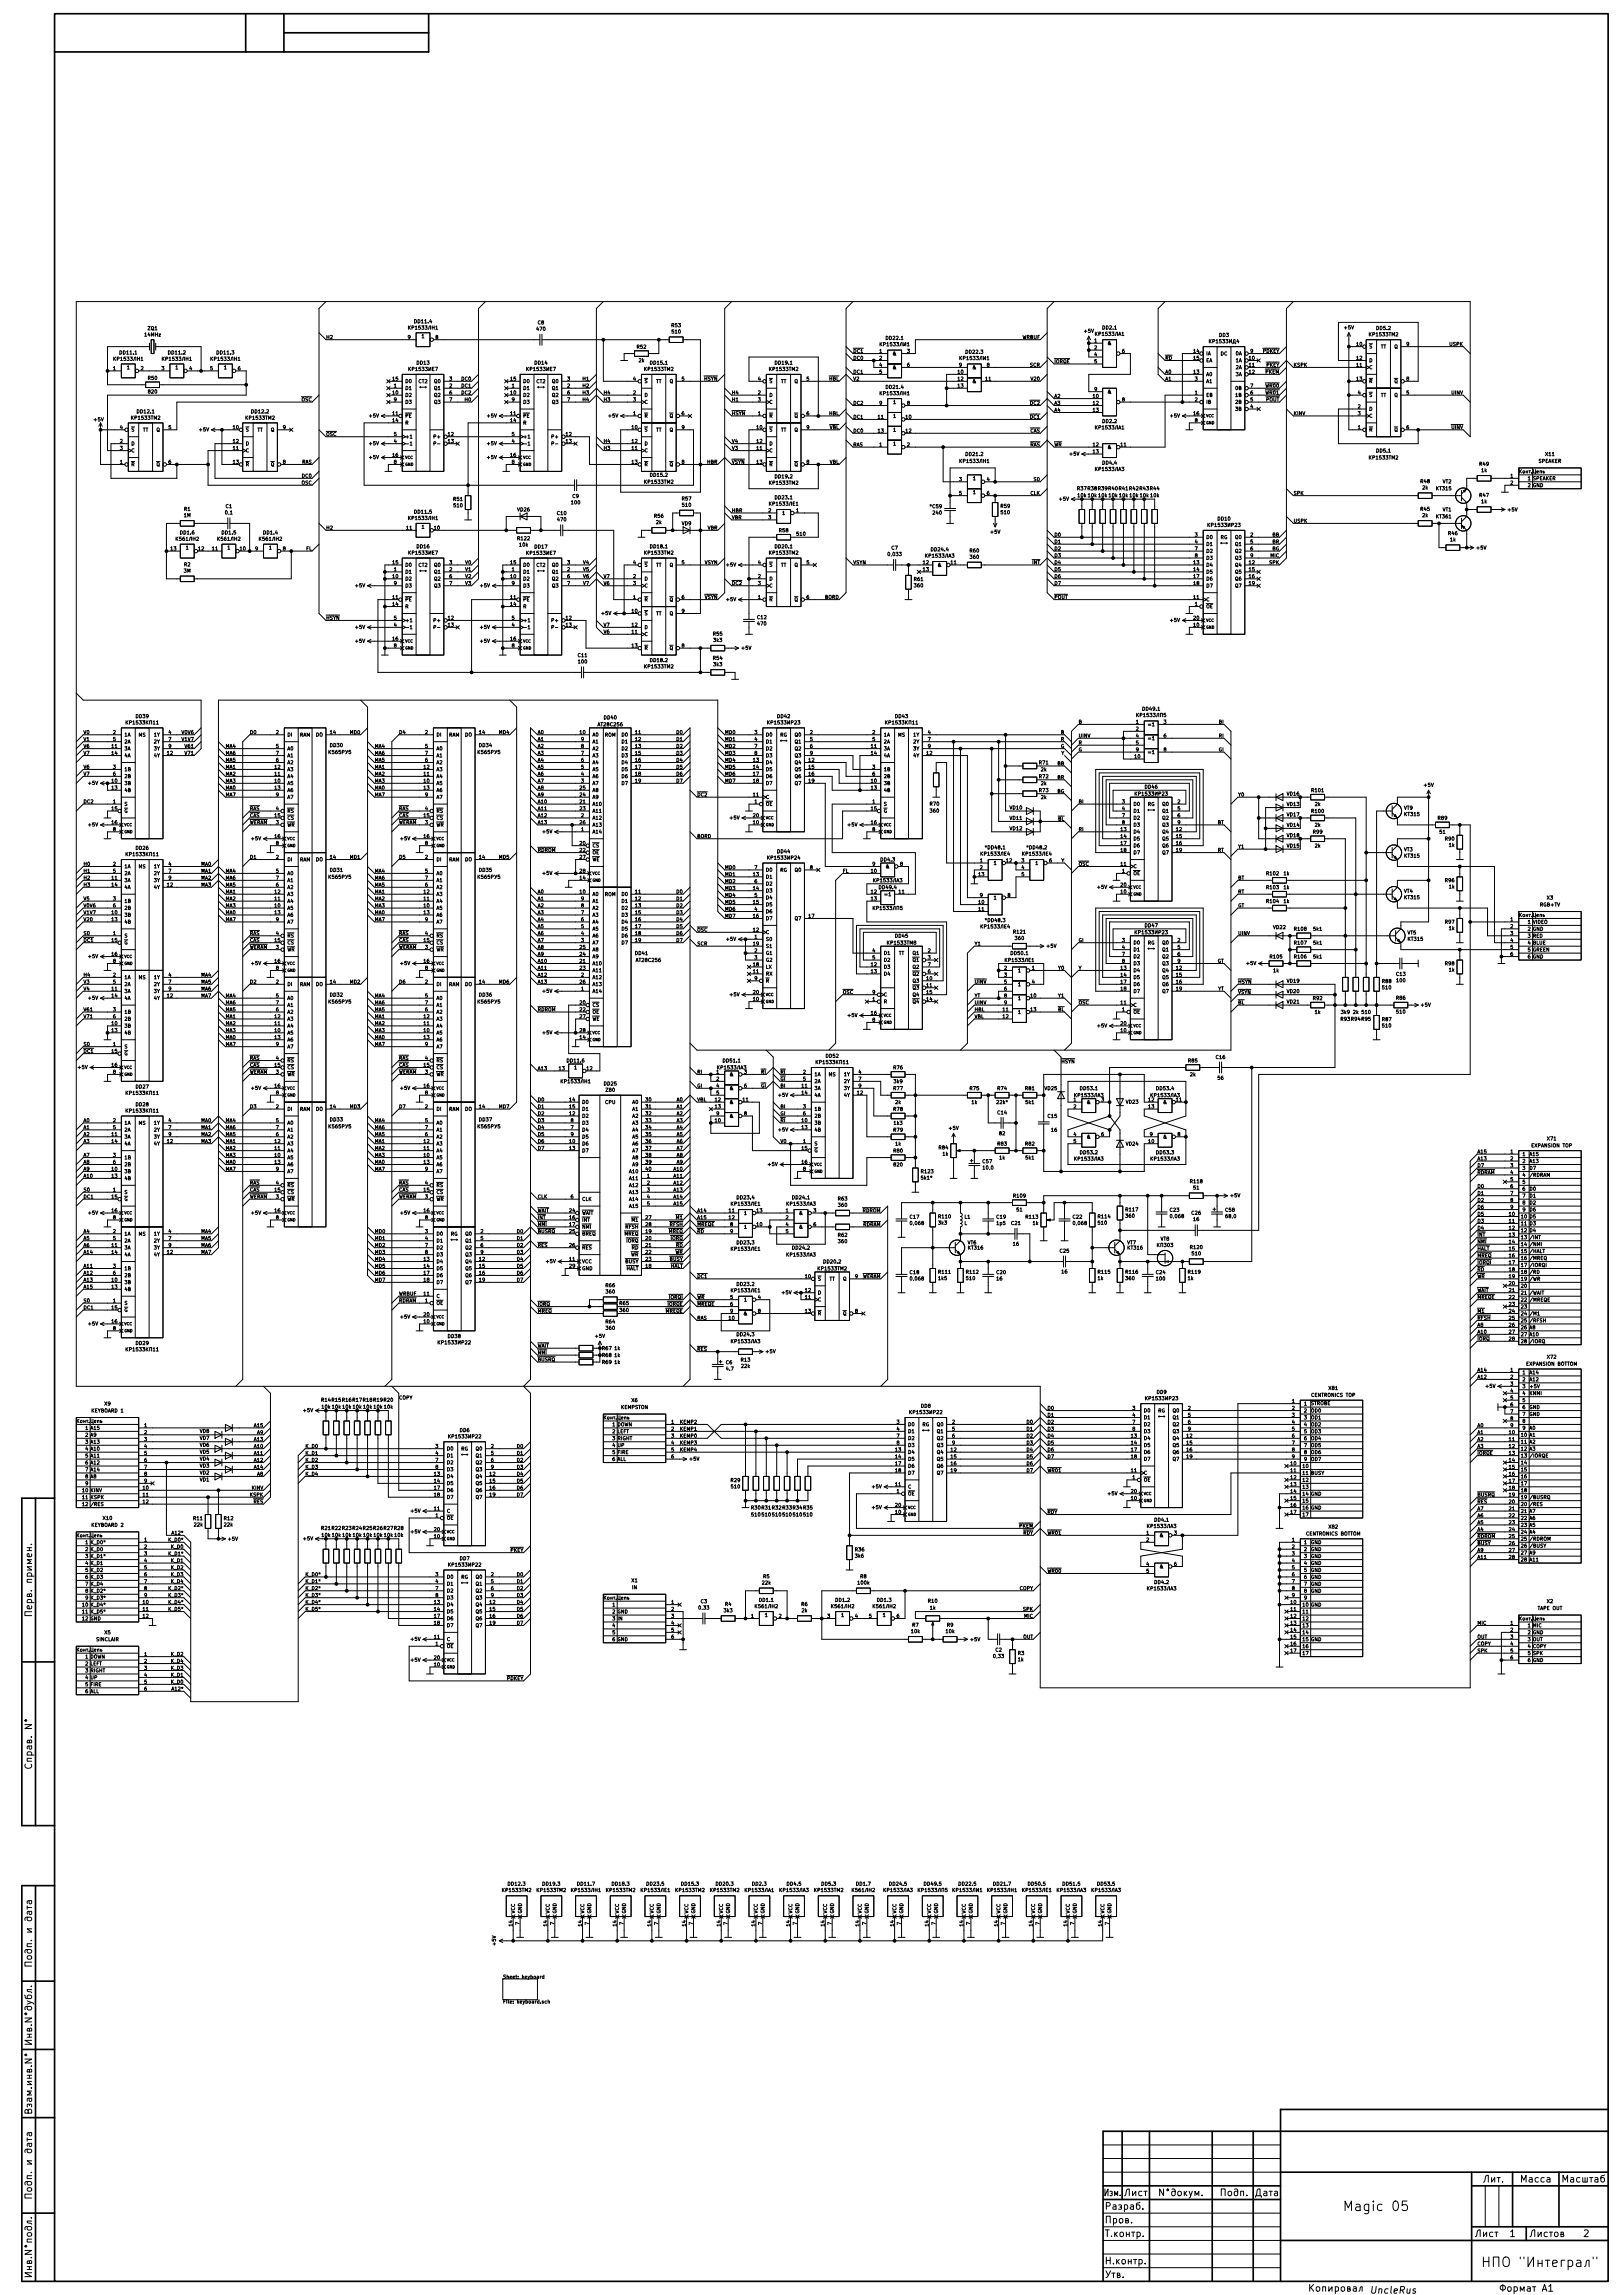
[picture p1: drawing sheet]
<svg xmlns="http://www.w3.org/2000/svg" width="594mm" height="841mm" viewBox="0 0 594 841" stroke-linecap="round" stroke-linejoin="round" font-family="sans-serif">
<defs><g id="words">
<text font-size="4.9" x="493.7" y="810.3">Magic 05</text>
<g font-size="3.5">
<text x="11.7" y="641.9" transform="rotate(-90 11.7 641.9)">. N°</text>
<text x="11.7" y="741.4" transform="rotate(-90 11.7 741.4)">.N°.</text>
<text x="11.7" y="766.4" transform="rotate(-90 11.7 766.4)">..N°</text>
<text x="407.1" y="804.8">.</text>
<text x="430.1" y="804.8">N°.</text>
<text x="553" y="819.8">1</text>
<text x="580" y="819.8">2</text>
<text x="11.7" y="826.4" transform="rotate(-90 11.7 826.4)">.N°.</text>
<text x="550" y="839.8">A1</text>
<text x="501.6" y="840.5">UncleRus</text>
</g>
<g font-size="1.8">
<text x="151.9" y="118.4">DD11.4</text>
<text x="197" y="118.9">C8</text>
<text x="246" y="119.9">R53</text>
<text x="53.1" y="123.3">14MHz</text>
<text x="54.2" y="121">ZQ1</text>
<text x="119.4" y="124.2">H2</text>
<text x="149.4" y="124.2">9</text>
<text x="152.5" y="120.8">15331</text>
<text x="154.5" y="123.9">1</text>
<text x="159.5" y="124.2">8</text>
<text x="196.6" y="121.2">470</text>
<text x="246.2" y="122.2">510</text>
<text x="324.7" y="124.5">DD22.1</text>
<text x="374.4" y="124.2">WRBUF</text>
<text x="397.2" y="121.9">+5V</text>
<text x="400.8" y="125.5">1</text>
<text x="403.9" y="120.7">DD2.1</text>
<text x="403.9" y="123">15331</text>
<text x="445.8" y="125.8">15334</text>
<text x="446.6" y="123.4">DD3</text>
<text x="492.4" y="120.7">+5V</text>
<text x="504.2" y="120.9">DD5.2</text>
<text x="504.3" y="123.2">15332</text>
<text x="44" y="129.9">DD11.1</text>
<text x="61.8" y="129.9">DD11.2</text>
<text x="79.6" y="129.9">DD11.3</text>
<text x="233.3" y="127.8">R52</text>
<text x="312.4" y="129.3">DC1</text>
<text x="312.4" y="131.9">DC0</text>
<text x="322.1" y="129.3">1</text>
<text x="322.1" y="131.9">2</text>
<text x="325.2" y="126.9">15331</text>
<text x="327" y="130.3">&amp;</text>
<text x="332.3" y="129.3">3</text>
<text x="353.9" y="129.6">DD22.3</text>
<text x="354.4" y="131.9">15331</text>
<text x="400.8" y="128">2</text>
<text x="400.8" y="130.6">4</text>
<text x="405.8" y="126.4">&amp;</text>
<text x="411" y="129.3">6</text>
<text x="426.7" y="131.9">RD</text>
<text x="437.2" y="129.3">14</text>
<text x="437.2" y="131.9">15</text>
<text x="441.7" y="130.2">IA</text>
<text x="447" y="130.3">DC</text>
<text x="452.7" y="130.2">0A</text>
<text x="457.5" y="131.9">10</text>
<text x="458" y="129.3">9</text>
<text x="462.5" y="129.3">PDKEY</text>
<text x="496.9" y="126.8">10</text>
<text x="496.9" y="131.9">12</text>
<text x="501.4" y="127.7">S</text>
<text x="505.7" y="127.7">TT</text>
<text x="510.7" y="127.7">Q</text>
<text x="515.1" y="126.8">9</text>
<text x="531" y="126.8">USPK</text>
<text x="41.4" y="135.7">1</text>
<text x="44.5" y="132.2">15331</text>
<text x="46.5" y="135.3">1</text>
<text x="51.6" y="135.7">2</text>
<text x="59.2" y="135.7">3</text>
<text x="62.3" y="132.2">15331</text>
<text x="64.3" y="135.3">1</text>
<text x="69.4" y="135.7">4</text>
<text x="77" y="135.7">5</text>
<text x="80.1" y="132.2">15331</text>
<text x="82.1" y="135.3">1</text>
<text x="87.1" y="135.7">6</text>
<text x="152.5" y="135.9">15337</text>
<text x="152.7" y="133.6">DD13</text>
<text x="195.7" y="135.9">15337</text>
<text x="195.9" y="133.6">DD14</text>
<text x="234" y="132.7">2k</text>
<text x="238.3" y="133.6">DD15.1</text>
<text x="238.8" y="135.9">15332</text>
<text x="284" y="133.6">DD19.1</text>
<text x="284.6" y="135.9">15332</text>
<text x="312.4" y="136.9">DC1</text>
<text x="322.1" y="134.4">4</text>
<text x="322.1" y="136.9">5</text>
<text x="327" y="135.3">&amp;</text>
<text x="332.3" y="134.4">6</text>
<text x="350.8" y="136.9">10</text>
<text x="351.3" y="134.4">9</text>
<text x="356.2" y="135.3">&amp;</text>
<text x="361.5" y="134.4">8</text>
<text x="377.3" y="134.4">SCR</text>
<text x="386.1" y="133.1">IORQE</text>
<text x="400.8" y="133.1">5</text>
<text x="426.7" y="136.9">A0</text>
<text x="437.2" y="136.9">13</text>
<text x="441.7" y="137.8">A0</text>
<text x="441.7" y="132.7">EA</text>
<text x="452.7" y="132.7">1A</text>
<text x="452.7" y="135.3">2A</text>
<text x="452.7" y="137.8">3A</text>
<text x="457.5" y="134.4">11</text>
<text x="457.5" y="136.9">12</text>
<text x="463.5" y="136.9">PKEM</text>
<text x="463.8" y="134.4">PKEY</text>
<text x="473.7" y="134.4">KSPK</text>
<text x="496.9" y="134.4">11</text>
<text x="501.4" y="135.3">C</text>
<text x="501.4" y="132.7">D</text>
<text x="54.3" y="139.2">R50</text>
<text x="143.8" y="139.5">15</text>
<text x="144.3" y="142">1</text>
<text x="148.3" y="142.9">D1</text>
<text x="148.3" y="140.4">D0</text>
<text x="153.3" y="140.4">CT2</text>
<text x="159.2" y="142.9">Q1</text>
<text x="159.2" y="140.4">Q0</text>
<text x="164.6" y="142">2</text>
<text x="164.6" y="139.5">3</text>
<text x="169.2" y="139.5">DC0</text>
<text x="169.2" y="142">DC1</text>
<text x="187" y="139.5">15</text>
<text x="187.5" y="142">1</text>
<text x="191.5" y="142.9">D1</text>
<text x="191.5" y="140.4">D0</text>
<text x="196.4" y="140.4">CT2</text>
<text x="202.4" y="142.9">Q1</text>
<text x="202.4" y="140.4">Q0</text>
<text x="207.8" y="142">2</text>
<text x="207.8" y="139.5">3</text>
<text x="213.6" y="142">H2</text>
<text x="213.6" y="139.5">H1</text>
<text x="231.9" y="139.5">4</text>
<text x="236" y="140.4">S</text>
<text x="240.2" y="140.4">TT</text>
<text x="245.3" y="140.4">Q</text>
<text x="249.7" y="139.5">5</text>
<text x="258" y="139.5">HSYN</text>
<text x="277.6" y="139.5">4</text>
<text x="281.7" y="140.4">S</text>
<text x="286" y="140.4">TT</text>
<text x="291" y="140.4">Q</text>
<text x="295.4" y="139.5">5</text>
<text x="303.7" y="139.5">HBL</text>
<text x="312.4" y="139.5">V2</text>
<text x="324.7" y="142.5">DD21.4</text>
<text x="350.8" y="139.5">12</text>
<text x="350.8" y="142">13</text>
<text x="356.2" y="140.4">&amp;</text>
<text x="361" y="139.5">11</text>
<text x="377.9" y="139.5">V20</text>
<text x="400.8" y="143.3">9</text>
<text x="426.7" y="139.5">A1</text>
<text x="437.7" y="139.5">3</text>
<text x="441.7" y="140.4">A1</text>
<text x="452.7" y="142.9">0B</text>
<text x="458" y="142">7</text>
<text x="463.7" y="142">WR00</text>
<text x="496.9" y="139.5">13</text>
<text x="501.4" y="140.4">R</text>
<text x="510.7" y="140.4">Q</text>
<text x="515.1" y="139.5">8</text>
<text x="54.4" y="144.2">820</text>
<text x="110.5" y="147.1">OSC</text>
<text x="143.8" y="144.6">10</text>
<text x="144.3" y="147.1">9</text>
<text x="148.3" y="145.4">D2</text>
<text x="148.3" y="148">D3</text>
<text x="159.2" y="145.4">Q2</text>
<text x="159.2" y="148">Q3</text>
<text x="164.6" y="144.6">6</text>
<text x="164.6" y="147.1">7</text>
<text x="169.2" y="144.6">DC2</text>
<text x="170.5" y="147.1">H0</text>
<text x="187" y="144.6">10</text>
<text x="187.5" y="147.1">9</text>
<text x="191.5" y="145.4">D2</text>
<text x="191.5" y="148">D3</text>
<text x="202.4" y="145.4">Q2</text>
<text x="202.4" y="148">Q3</text>
<text x="207.8" y="144.6">6</text>
<text x="207.8" y="147.1">7</text>
<text x="213.6" y="147.1">H4</text>
<text x="213.6" y="144.6">H3</text>
<text x="221" y="147.1">H3</text>
<text x="221" y="144.6">H4</text>
<text x="231.9" y="144.6">2</text>
<text x="231.9" y="147.1">3</text>
<text x="236" y="145.4">D</text>
<text x="236" y="148">C</text>
<text x="268" y="144.6">H4</text>
<text x="268" y="147.1">H1</text>
<text x="277.6" y="144.6">2</text>
<text x="277.6" y="147.1">3</text>
<text x="281.7" y="145.4">D</text>
<text x="281.7" y="148">C</text>
<text x="312.4" y="148.4">DC2</text>
<text x="322.1" y="148.4">9</text>
<text x="325.2" y="144.8">15331</text>
<text x="327.2" y="148">1</text>
<text x="332.3" y="148.4">8</text>
<text x="377.5" y="148.4">DC2</text>
<text x="386.1" y="148.4">A3</text>
<text x="386.1" y="145.8">A2</text>
<text x="400.4" y="145.8">10</text>
<text x="400.4" y="148.4">12</text>
<text x="405.8" y="144.2">&amp;</text>
<text x="411" y="147.1">8</text>
<text x="437.7" y="144.6">1</text>
<text x="437.7" y="147.1">2</text>
<text x="441.7" y="145.4">EB</text>
<text x="441.7" y="148">IB</text>
<text x="452.7" y="148">2B</text>
<text x="452.7" y="145.4">1B</text>
<text x="458" y="149.6">4</text>
<text x="458" y="147.1">5</text>
<text x="458" y="144.6">6</text>
<text x="463.7" y="147.1">POUT</text>
<text x="463.7" y="144.6">WR01</text>
<text x="497.4" y="149.6">2</text>
<text x="497.4" y="144.6">4</text>
<text x="501.4" y="145.4">S</text>
<text x="505.7" y="145.5">TT</text>
<text x="510.7" y="145.4">Q</text>
<text x="515.1" y="144.6">5</text>
<text x="531.7" y="144.6">UINV</text>
<text x="34.5" y="154.4">+5V</text>
<text x="50.3" y="151.5">DD12.1</text>
<text x="50.9" y="153.8">15332</text>
<text x="92.3" y="151.5">DD12.2</text>
<text x="92.8" y="153.8">15332</text>
<text x="135.3" y="153">+5V</text>
<text x="143.8" y="152.2">11</text>
<text x="143.8" y="154.7">14</text>
<text x="148.3" y="153.1">PE</text>
<text x="148.3" y="155.6">R</text>
<text x="178.5" y="153">+5V</text>
<text x="187" y="152.2">11</text>
<text x="187" y="154.7">14</text>
<text x="191.5" y="153.1">PE</text>
<text x="191.5" y="155.6">R</text>
<text x="222.9" y="153">+5V</text>
<text x="231.9" y="152.2">1</text>
<text x="236" y="153.1">R</text>
<text x="245.3" y="153.1">Q</text>
<text x="249.7" y="152.2">6</text>
<text x="268" y="152.2">HSYN</text>
<text x="277.6" y="152.2">1</text>
<text x="281.7" y="153.1">R</text>
<text x="291" y="153.1">Q</text>
<text x="295.4" y="152.2">6</text>
<text x="303.7" y="152.2">HBL</text>
<text x="312.4" y="153.4">DC1</text>
<text x="321.6" y="153.4">11</text>
<text x="327.2" y="153.1">1</text>
<text x="331.8" y="153.4">10</text>
<text x="377.5" y="153.4">DC1</text>
<text x="386.1" y="150.9">A4</text>
<text x="400.4" y="150.9">13</text>
<text x="403.9" y="155">DD2.2</text>
<text x="428.7" y="153">+5V</text>
<text x="437.2" y="152.2">16</text>
<text x="437.7" y="154.7">8</text>
<text x="452.7" y="150.5">3B</text>
<text x="473.7" y="152.2">KINV</text>
<text x="497.4" y="152.2">3</text>
<text x="501.4" y="150.5">D</text>
<text x="501.4" y="153.1">C</text>
<text x="44" y="157.3">4</text>
<text x="48" y="158.1">S</text>
<text x="52.3" y="158.2">TT</text>
<text x="57.3" y="158.1">Q</text>
<text x="61.7" y="157.3">5</text>
<text x="73.1" y="158.1">+5V</text>
<text x="85.4" y="157.3">10</text>
<text x="89.9" y="158.1">S</text>
<text x="94.2" y="158.2">TT</text>
<text x="99.2" y="158.1">Q</text>
<text x="103.7" y="157.3">9</text>
<text x="119.4" y="159.8">OSC</text>
<text x="144.3" y="159.8">5</text>
<text x="148.3" y="160.7">+1</text>
<text x="159.3" y="160.7">P+</text>
<text x="164.1" y="159.8">12</text>
<text x="187.5" y="159.8">5</text>
<text x="191.5" y="160.7">+1</text>
<text x="202.5" y="160.7">P+</text>
<text x="207.3" y="159.8">12</text>
<text x="231.4" y="157.3">10</text>
<text x="236" y="158.1">S</text>
<text x="240.2" y="158.2">TT</text>
<text x="245.3" y="158.1">Q</text>
<text x="249.7" y="157.3">9</text>
<text x="277.2" y="157.3">10</text>
<text x="281.7" y="158.1">S</text>
<text x="286" y="158.2">TT</text>
<text x="291" y="158.1">Q</text>
<text x="295.4" y="157.3">9</text>
<text x="303.8" y="157.3">VBL</text>
<text x="312.4" y="158.5">DC0</text>
<text x="321.6" y="158.5">13</text>
<text x="327.2" y="158.2">1</text>
<text x="331.8" y="158.5">12</text>
<text x="377.3" y="158.5">CAS</text>
<text x="403.9" y="157.3">15331</text>
<text x="497.4" y="157.3">1</text>
<text x="501.4" y="158.1">R</text>
<text x="510.7" y="158.1">Q</text>
<text x="515.1" y="157.3">6</text>
<text x="531.7" y="157.3">UINV</text>
<text x="44" y="162.3">2</text>
<text x="44" y="164.9">3</text>
<text x="48" y="163.2">D</text>
<text x="48" y="165.8">C</text>
<text x="85.4" y="164.9">11</text>
<text x="85.4" y="162.3">12</text>
<text x="89.9" y="165.8">C</text>
<text x="89.9" y="163.2">D</text>
<text x="135.3" y="163.1">+5V</text>
<text x="143.8" y="167.4">16</text>
<text x="144.3" y="162.3">4</text>
<text x="164.1" y="162.3">13</text>
<text x="178.5" y="163.1">+5V</text>
<text x="187" y="167.4">16</text>
<text x="187.5" y="162.3">4</text>
<text x="207.3" y="162.3">13</text>
<text x="221" y="164.9">H3</text>
<text x="221" y="162.3">H4</text>
<text x="231.4" y="164.9">11</text>
<text x="231.4" y="162.3">12</text>
<text x="236" y="165.8">C</text>
<text x="236" y="163.2">D</text>
<text x="268" y="162.3">V4</text>
<text x="268" y="164.9">V3</text>
<text x="277.2" y="164.9">11</text>
<text x="277.2" y="162.3">12</text>
<text x="281.7" y="165.8">C</text>
<text x="281.7" y="163.2">D</text>
<text x="312.4" y="163.6">RAS</text>
<text x="322.1" y="163.6">1</text>
<text x="327.2" y="163.3">1</text>
<text x="332.3" y="163.6">2</text>
<text x="353.9" y="167.1">DD21.2</text>
<text x="377.3" y="163.6">RAS</text>
<text x="386.1" y="163.6">WR</text>
<text x="391.8" y="167">+5V</text>
<text x="400.4" y="163.6">12</text>
<text x="400.4" y="166.1">13</text>
<text x="405.8" y="164.5">&amp;</text>
<text x="410.5" y="163.6">11</text>
<text x="504.2" y="165.8">DD5.1</text>
<text x="566.1" y="167.1">X11</text>
<text x="44" y="170">1</text>
<text x="48" y="170.8">R</text>
<text x="57.3" y="170.8">Q</text>
<text x="61.7" y="170">6</text>
<text x="85.4" y="170">13</text>
<text x="89.9" y="170.8">R</text>
<text x="99.2" y="170.8">Q</text>
<text x="103.7" y="170">8</text>
<text x="110.6" y="170">RAS</text>
<text x="135.3" y="168.2">+5V</text>
<text x="144.3" y="170">8</text>
<text x="178.5" y="168.2">+5V</text>
<text x="187.5" y="170">8</text>
<text x="231.4" y="170">13</text>
<text x="236" y="170.8">R</text>
<text x="245.3" y="170.8">Q</text>
<text x="249.7" y="170">8</text>
<text x="259.1" y="170">HBR</text>
<text x="268" y="170">VSYN</text>
<text x="277.2" y="170">13</text>
<text x="281.7" y="170.8">R</text>
<text x="291" y="170.8">Q</text>
<text x="295.4" y="170">8</text>
<text x="303.8" y="170">VBL</text>
<text x="354.4" y="169.6">15331</text>
<text x="403.9" y="170.3">DD4.4</text>
<text x="403.9" y="172.6">15333</text>
<text x="504.3" y="168.4">15332</text>
<text x="541.9" y="170.7">R49</text>
<text x="542.6" y="173">1k</text>
<text x="563.4" y="169.6">SPEAKER</text>
<text x="110.5" y="177.6">OSC</text>
<text x="110.8" y="175">DC0</text>
<text x="238.3" y="174.7">DD15.2</text>
<text x="238.8" y="177.2">15332</text>
<text x="284" y="175.3">DD19.2</text>
<text x="284.6" y="177.6">15332</text>
<text x="351.3" y="176.3">3</text>
<text x="356.4" y="176">1</text>
<text x="361.5" y="176.3">4</text>
<text x="378.8" y="176.3">S0</text>
<text x="394.6" y="179.7">R37 R38 R39 R40 R41 R42 R43 R44</text>
<text x="520.3" y="177">R48</text>
<text x="521" y="179.4">2k</text>
<text x="526.1" y="179.7">KT315</text>
<text x="528.4" y="177.1">VT2</text>
<text x="553.2" y="175">1</text>
<text x="553.2" y="177.6">2</text>
<text x="559.6" y="176">1 SPEAKER</text>
<text x="559.6" y="178.5">2</text>
<text x="561.4" y="178.5">GND</text>
<text x="166.1" y="183.6">R51</text>
<text x="166.3" y="185.9">510</text>
<text x="209.3" y="184.8">100</text>
<text x="209.7" y="182.5">C9</text>
<text x="249.8" y="183.4">R57</text>
<text x="250" y="185.7">510</text>
<text x="284" y="183">DD23.1</text>
<text x="284.6" y="185.3">15331</text>
<text x="351.3" y="181.4">5</text>
<text x="356.4" y="181.1">1</text>
<text x="361.5" y="181.4">6</text>
<text x="377.4" y="181.4">CLK</text>
<text x="388" y="183.5">+5V</text>
<text x="394.8" y="182.2">10k 10k 10k 10k 10k 10k 10k 10k</text>
<text x="473.7" y="181.4">SPK</text>
<text x="541.9" y="182.1">R47</text>
<text x="542.6" y="184.4">1k</text>
<text x="67.4" y="189.5">1M</text>
<text x="67.5" y="187.2">R1</text>
<text x="82.6" y="188.5">0,1</text>
<text x="82.7" y="186.2">C1</text>
<text x="151.9" y="188.2">DD11.5</text>
<text x="152.5" y="190.5">15331</text>
<text x="189.6" y="187.4">VD26</text>
<text x="204.1" y="188.7">C10</text>
<text x="204.3" y="191">470</text>
<text x="239.7" y="189.7">R56</text>
<text x="268" y="187.7">HBR</text>
<text x="268" y="190.3">VBR</text>
<text x="281.5" y="187.7">2</text>
<text x="281.5" y="190.3">3</text>
<text x="286.5" y="188.7">1</text>
<text x="291.6" y="187.7">1</text>
<text x="340.8" y="186.2">*C59</text>
<text x="341.8" y="188.5">240</text>
<text x="366.6" y="186.1">R59</text>
<text x="366.7" y="188.4">510</text>
<text x="446" y="190.8">DD10</text>
<text x="473.7" y="191.5">USPK</text>
<text x="520.3" y="187.2">R45</text>
<text x="521" y="189.5">2k</text>
<text x="526.1" y="189.9">KT361</text>
<text x="528.4" y="187.4">VT1</text>
<text x="552.3" y="187.4">+5V</text>
<text x="66.1" y="195.8">DD1.6</text>
<text x="81.3" y="195.8">DD1.5</text>
<text x="96.6" y="195.8">DD1.4</text>
<text x="119.4" y="194.1">H2</text>
<text x="148.9" y="194.1">11</text>
<text x="154.5" y="193.8">1</text>
<text x="159.1" y="194.1">10</text>
<text x="189.7" y="198">R122</text>
<text x="240.3" y="192.1">2k</text>
<text x="249.8" y="192.5">VD9</text>
<text x="259.2" y="194.1">VBR</text>
<text x="285.4" y="195">R58</text>
<text x="291.9" y="196.3">510</text>
<text x="362.9" y="195.6">+5V</text>
<text x="386.1" y="196.6">D0</text>
<text x="437.7" y="196.6">3</text>
<text x="441.7" y="197.5">D0</text>
<text x="445.4" y="193.1">153323</text>
<text x="447" y="197.6">RG</text>
<text x="452.6" y="197.5">Q0</text>
<text x="458" y="196.6">2</text>
<text x="466.1" y="196.6">BB</text>
<text x="530.5" y="196.1">R46</text>
<text x="62.5" y="201.7">13</text>
<text x="66.6" y="198.1">5612</text>
<text x="68.1" y="201.4">1</text>
<text x="72.7" y="201.7">12</text>
<text x="77.8" y="201.7">11</text>
<text x="81.9" y="198.1">5612</text>
<text x="83.3" y="201.4">1</text>
<text x="87.9" y="201.7">10</text>
<text x="93.5" y="201.7">9</text>
<text x="97.1" y="198.1">5612</text>
<text x="98.6" y="201.4">1</text>
<text x="103.7" y="201.7">8</text>
<text x="112.1" y="201.7">FL</text>
<text x="152.5" y="203.2">15337</text>
<text x="152.7" y="200.9">DD16</text>
<text x="190.3" y="200.3">10k</text>
<text x="195.7" y="203.3">15337</text>
<text x="195.9" y="201">DD17</text>
<text x="238.3" y="200.9">DD18.1</text>
<text x="238.8" y="203.2">15332</text>
<text x="284" y="200.9">DD20.1</text>
<text x="284.6" y="203.2">15332</text>
<text x="325.5" y="203.7">0,033</text>
<text x="326.5" y="201.4">C7</text>
<text x="341.2" y="202">DD24.4</text>
<text x="355.2" y="202.4">R60</text>
<text x="386.1" y="199.2">D1</text>
<text x="386.1" y="201.7">D2</text>
<text x="437.7" y="199.2">4</text>
<text x="437.7" y="201.7">7</text>
<text x="441.7" y="200.1">D1</text>
<text x="441.7" y="202.6">D2</text>
<text x="452.6" y="200.1">Q1</text>
<text x="452.6" y="202.6">Q2</text>
<text x="458" y="199.2">5</text>
<text x="458" y="201.7">6</text>
<text x="466" y="201.7">BG</text>
<text x="466.1" y="199.2">BR</text>
<text x="531.2" y="198.4">1k</text>
<text x="540.9" y="201.4">+5V</text>
<text x="67.4" y="209.8">3M</text>
<text x="67.5" y="207.5">R2</text>
<text x="143.8" y="206.8">15</text>
<text x="144.3" y="209.3">1</text>
<text x="148.3" y="207.7">D0</text>
<text x="153.3" y="207.7">CT2</text>
<text x="159.2" y="207.7">Q0</text>
<text x="164.6" y="209.3">2</text>
<text x="164.6" y="206.8">3</text>
<text x="170.6" y="206.8">V0</text>
<text x="170.6" y="209.3">V1</text>
<text x="187" y="206.8">15</text>
<text x="187.5" y="209.3">1</text>
<text x="191.5" y="207.7">D0</text>
<text x="196.4" y="207.7">CT2</text>
<text x="202.4" y="207.7">Q0</text>
<text x="207.8" y="209.3">2</text>
<text x="207.8" y="206.8">3</text>
<text x="213.7" y="206.8">V4</text>
<text x="213.7" y="209.3">V5</text>
<text x="231.9" y="206.8">4</text>
<text x="236" y="207.7">S</text>
<text x="240.2" y="207.7">TT</text>
<text x="245.3" y="207.7">Q</text>
<text x="249.7" y="206.8">5</text>
<text x="258.1" y="206.8">VSYN</text>
<text x="266.1" y="207.6">+5V</text>
<text x="277.6" y="206.8">4</text>
<text x="281.7" y="207.7">S</text>
<text x="286" y="207.7">TT</text>
<text x="291" y="207.7">Q</text>
<text x="295.4" y="206.8">5</text>
<text x="312.4" y="206.8">VSYN</text>
<text x="338.1" y="206.8">12</text>
<text x="338.1" y="209.3">13</text>
<text x="341.7" y="204.3">15333</text>
<text x="343.5" y="207.7">&amp;</text>
<text x="348.3" y="206.8">11</text>
<text x="355.4" y="204.8">360</text>
<text x="378.2" y="206.8">INT</text>
<text x="386.1" y="209.3">D5</text>
<text x="386.1" y="206.8">D4</text>
<text x="386.1" y="204.2">D3</text>
<text x="437.2" y="206.8">13</text>
<text x="437.2" y="209.3">14</text>
<text x="437.7" y="204.2">8</text>
<text x="441.7" y="207.7">D4</text>
<text x="441.7" y="205.1">D3</text>
<text x="452.6" y="207.7">Q4</text>
<text x="452.6" y="205.1">Q3</text>
<text x="457.5" y="206.8">12</text>
<text x="457.5" y="209.3">15</text>
<text x="458" y="204.2">9</text>
<text x="465" y="206.8">SPK</text>
<text x="465.4" y="204.2">MIC</text>
<text x="130.2" y="215.2">+5V</text>
<text x="143.8" y="211.9">10</text>
<text x="144.3" y="214.4">9</text>
<text x="148.3" y="210.2">D1</text>
<text x="148.3" y="212.8">D2</text>
<text x="148.3" y="215.3">D3</text>
<text x="159.2" y="210.2">Q1</text>
<text x="159.2" y="212.8">Q2</text>
<text x="159.2" y="215.3">Q3</text>
<text x="164.6" y="211.9">6</text>
<text x="164.6" y="214.4">7</text>
<text x="170.6" y="214.4">V3</text>
<text x="170.6" y="211.9">V2</text>
<text x="175.9" y="215.2">+5V</text>
<text x="187" y="211.9">10</text>
<text x="187.5" y="214.4">9</text>
<text x="191.5" y="210.2">D1</text>
<text x="191.5" y="212.8">D2</text>
<text x="191.5" y="215.3">D3</text>
<text x="202.4" y="210.2">Q1</text>
<text x="202.4" y="212.8">Q2</text>
<text x="202.4" y="215.3">Q3</text>
<text x="207.8" y="211.9">6</text>
<text x="207.8" y="214.4">7</text>
<text x="213.7" y="211.9">V6</text>
<text x="213.7" y="214.4">V7</text>
<text x="221" y="214.4">V6</text>
<text x="221" y="211.9">V7</text>
<text x="231.9" y="211.9">2</text>
<text x="231.9" y="214.4">3</text>
<text x="236" y="212.8">D</text>
<text x="236" y="215.3">C</text>
<text x="268" y="214.4">DC2</text>
<text x="277.6" y="211.9">2</text>
<text x="277.6" y="214.4">3</text>
<text x="281.7" y="212.8">D</text>
<text x="281.7" y="215.3">C</text>
<text x="334.8" y="212.9">R61</text>
<text x="334.9" y="215.2">360</text>
<text x="386.1" y="214.4">D7</text>
<text x="386.1" y="211.9">D6</text>
<text x="437.2" y="211.9">17</text>
<text x="437.2" y="214.4">18</text>
<text x="441.7" y="210.2">D5</text>
<text x="441.7" y="212.8">D6</text>
<text x="441.7" y="215.3">D7</text>
<text x="452.6" y="210.2">Q5</text>
<text x="452.6" y="212.8">Q6</text>
<text x="452.6" y="215.3">Q7</text>
<text x="457.5" y="211.9">16</text>
<text x="457.5" y="214.4">19</text>
<text x="143.8" y="219.5">11</text>
<text x="148.3" y="220.4">PE</text>
<text x="187" y="219.5">11</text>
<text x="191.5" y="220.4">PE</text>
<text x="231.9" y="219.5">1</text>
<text x="236" y="220.4">R</text>
<text x="245.3" y="220.4">Q</text>
<text x="249.7" y="219.5">6</text>
<text x="258.1" y="219.5">VSYN</text>
<text x="266.1" y="220.3">+5V</text>
<text x="277.6" y="219.5">1</text>
<text x="281.7" y="220.4">R</text>
<text x="291" y="220.4">Q</text>
<text x="295.4" y="219.5">6</text>
<text x="302.1" y="219.5">BORD</text>
<text x="386.1" y="219.5">POUT</text>
<text x="437.2" y="219.5">11</text>
<text x="441.7" y="220.4">C</text>
<text x="119.4" y="227.1">HSYN</text>
<text x="143.8" y="222">14</text>
<text x="144.3" y="227.1">5</text>
<text x="148.3" y="222.9">R</text>
<text x="148.3" y="228">+1</text>
<text x="159.3" y="228">P+</text>
<text x="164.1" y="227.1">12</text>
<text x="187" y="222">14</text>
<text x="187.5" y="227.1">5</text>
<text x="191.5" y="222.9">R</text>
<text x="191.5" y="228">+1</text>
<text x="202.5" y="228">P+</text>
<text x="207.3" y="227.1">12</text>
<text x="220.4" y="225.4">+5V</text>
<text x="231.4" y="224.6">10</text>
<text x="236" y="225.5">S</text>
<text x="240.2" y="225.5">TT</text>
<text x="245.3" y="225.5">Q</text>
<text x="249.7" y="224.6">9</text>
<text x="277.4" y="226.9">C12</text>
<text x="428.7" y="227.9">+5V</text>
<text x="437.2" y="227.1">20</text>
<text x="437.7" y="222">1</text>
<text x="441.7" y="222.9">OE</text>
<text x="130.2" y="230.5">+5V</text>
<text x="144.3" y="229.6">4</text>
<text x="164.1" y="229.6">13</text>
<text x="175.9" y="230.5">+5V</text>
<text x="187.5" y="229.6">4</text>
<text x="207.3" y="229.6">13</text>
<text x="221" y="232.2">V6</text>
<text x="221" y="229.6">V7</text>
<text x="231.4" y="232.2">11</text>
<text x="231.4" y="229.6">12</text>
<text x="236" y="233.1">C</text>
<text x="236" y="230.5">D</text>
<text x="261.2" y="232.9">R55</text>
<text x="277.5" y="229.2">470</text>
<text x="437.2" y="229.6">10</text>
<text x="130.2" y="235.5">+5V</text>
<text x="143.8" y="234.7">16</text>
<text x="144.3" y="237.3">8</text>
<text x="175.9" y="235.5">+5V</text>
<text x="187" y="234.7">16</text>
<text x="187.5" y="237.3">8</text>
<text x="231.4" y="237.3">13</text>
<text x="236" y="238.2">R</text>
<text x="245.3" y="238.2">Q</text>
<text x="249.7" y="237.3">8</text>
<text x="261.4" y="235.2">3k3</text>
<text x="271.7" y="238.1">+5V</text>
<text x="211.7" y="240.8">C11</text>
<text x="211.9" y="243.1">100</text>
<text x="238.3" y="242.6">DD18.2</text>
<text x="238.8" y="244.9">15332</text>
<text x="261.2" y="241.8">R54</text>
<text x="261.4" y="244.1">3k3</text>
<text x="49.8" y="263.1">DD39</text>
<text x="221.3" y="263.6">DD40</text>
<text x="284.8" y="263.1">DD42</text>
<text x="327.9" y="263.1">DD43</text>
<text x="418.6" y="260.4">DD49.1</text>
<text x="419.2" y="262.7">15335</text>
<text x="30.5" y="269">V0</text>
<text x="41.4" y="269">2</text>
<text x="45.5" y="269.9">1A</text>
<text x="49.1" y="265.5">153311</text>
<text x="50.7" y="270">MS</text>
<text x="56.5" y="269.9">1Y</text>
<text x="61.7" y="269">4</text>
<text x="66.8" y="269">V0V6</text>
<text x="91.4" y="269">D0</text>
<text x="101.1" y="269">2</text>
<text x="105.2" y="269.9">DI</text>
<text x="109.8" y="270">RAM</text>
<text x="115.7" y="269.9">DO</text>
<text x="121" y="269">14</text>
<text x="128.3" y="269">MD0</text>
<text x="146" y="269">D4</text>
<text x="155.7" y="269">2</text>
<text x="159.8" y="269.9">DI</text>
<text x="164.4" y="270">RAM</text>
<text x="170.3" y="269.9">DO</text>
<text x="175.6" y="269">14</text>
<text x="183" y="269">MD4</text>
<text x="196.8" y="269">A0</text>
<text x="212.4" y="269">10</text>
<text x="216.9" y="269.9">A0</text>
<text x="219.3" y="266.1">AT28C256</text>
<text x="221.5" y="270">ROM</text>
<text x="227.9" y="269.9">D0</text>
<text x="232.7" y="269">11</text>
<text x="247.9" y="269">D0</text>
<text x="265.4" y="269">MD0</text>
<text x="276.4" y="269">3</text>
<text x="280.4" y="269.9">D0</text>
<text x="284.1" y="265.5">153323</text>
<text x="285.7" y="270">RG</text>
<text x="291.3" y="269.9">Q0</text>
<text x="296.7" y="269">2</text>
<text x="319.6" y="269">2</text>
<text x="323.6" y="269.9">1A</text>
<text x="327.3" y="265.5">153311</text>
<text x="328.9" y="270">MS</text>
<text x="334.6" y="269.9">1Y</text>
<text x="339.9" y="269">4</text>
<text x="388.6" y="269">B</text>
<text x="395" y="265.2">B</text>
<text x="416.1" y="265.2">1</text>
<text x="416.1" y="267.7">2</text>
<text x="420.6" y="266.1">=1</text>
<text x="426.2" y="265.2">3</text>
<text x="446.5" y="265.2">BI</text>
<text x="30.5" y="274.1">V6</text>
<text x="30.5" y="271.6">V1</text>
<text x="40.9" y="274.1">11</text>
<text x="41.4" y="271.6">5</text>
<text x="45.5" y="272.4">2A</text>
<text x="45.5" y="275">3A</text>
<text x="56.5" y="272.4">2Y</text>
<text x="56.5" y="275">3Y</text>
<text x="61.7" y="271.6">7</text>
<text x="61.7" y="274.1">9</text>
<text x="66.8" y="271.6">V1V7</text>
<text x="68" y="274.1">V61</text>
<text x="82.5" y="274.1">MA4</text>
<text x="101.1" y="274.1">5</text>
<text x="105.2" y="275">A0</text>
<text x="120.9" y="273.8">DD30</text>
<text x="137.2" y="274.1">MA4</text>
<text x="155.7" y="274.1">5</text>
<text x="159.8" y="275">A0</text>
<text x="175.5" y="273.8">DD34</text>
<text x="196.8" y="274.1">A2</text>
<text x="196.8" y="271.6">A1</text>
<text x="212.9" y="274.1">8</text>
<text x="212.9" y="271.6">9</text>
<text x="216.9" y="275">A2</text>
<text x="216.9" y="272.4">A1</text>
<text x="227.9" y="272.4">D1</text>
<text x="227.9" y="275">D2</text>
<text x="232.7" y="271.6">12</text>
<text x="232.7" y="274.1">13</text>
<text x="247.9" y="271.6">D1</text>
<text x="247.9" y="274.1">D2</text>
<text x="265.4" y="274.1">MD2</text>
<text x="265.4" y="271.6">MD1</text>
<text x="276.4" y="271.6">4</text>
<text x="276.4" y="274.1">7</text>
<text x="280.4" y="272.4">D1</text>
<text x="280.4" y="275">D2</text>
<text x="291.3" y="272.4">Q1</text>
<text x="291.3" y="275">Q2</text>
<text x="296.7" y="271.6">5</text>
<text x="296.7" y="274.1">6</text>
<text x="319.1" y="274.1">11</text>
<text x="319.6" y="271.6">5</text>
<text x="323.6" y="272.4">2A</text>
<text x="323.6" y="275">3A</text>
<text x="334.6" y="272.4">2Y</text>
<text x="334.6" y="275">3Y</text>
<text x="339.9" y="271.6">7</text>
<text x="339.9" y="274.1">9</text>
<text x="388.5" y="274.1">G</text>
<text x="388.6" y="271.6">R</text>
<text x="395" y="275.4">G</text>
<text x="395" y="272.8">R</text>
<text x="395" y="270.3">UINV</text>
<text x="416.1" y="275.4">9</text>
<text x="416.1" y="270.3">4</text>
<text x="416.1" y="272.8">5</text>
<text x="420.6" y="271.2">=1</text>
<text x="426.2" y="275.4">8</text>
<text x="426.2" y="270.3">6</text>
<text x="446.4" y="275.4">GI</text>
<text x="446.5" y="270.3">RI</text>
<text x="30.5" y="281.7">V6</text>
<text x="30.5" y="276.6">V7</text>
<text x="40.9" y="276.6">14</text>
<text x="41.4" y="281.7">3</text>
<text x="45.5" y="277.5">4A</text>
<text x="56.5" y="277.5">4Y</text>
<text x="61.3" y="276.6">12</text>
<text x="68" y="276.6">V71</text>
<text x="82.5" y="279.2">MA5</text>
<text x="82.5" y="276.6">MA6</text>
<text x="82.5" y="281.7">MA1</text>
<text x="100.6" y="281.7">12</text>
<text x="101.1" y="279.2">6</text>
<text x="101.1" y="276.6">7</text>
<text x="105.2" y="280.1">A2</text>
<text x="105.2" y="277.5">A1</text>
<text x="122.5" y="276.3">5655</text>
<text x="137.2" y="281.7">MA1</text>
<text x="137.2" y="279.2">MA5</text>
<text x="137.2" y="276.6">MA6</text>
<text x="155.2" y="281.7">12</text>
<text x="155.7" y="279.2">6</text>
<text x="155.7" y="276.6">7</text>
<text x="159.8" y="280.1">A2</text>
<text x="159.8" y="277.5">A1</text>
<text x="177.1" y="276.3">5655</text>
<text x="196.8" y="281.7">A5</text>
<text x="196.8" y="279.2">A4</text>
<text x="196.8" y="276.6">A3</text>
<text x="212.9" y="281.7">5</text>
<text x="212.9" y="279.2">6</text>
<text x="212.9" y="276.6">7</text>
<text x="216.9" y="280.1">A4</text>
<text x="216.9" y="277.5">A3</text>
<text x="227.9" y="277.5">D3</text>
<text x="227.9" y="280.1">D4</text>
<text x="232.7" y="276.6">15</text>
<text x="232.7" y="279.2">16</text>
<text x="232.7" y="281.7">17</text>
<text x="247.9" y="276.6">D3</text>
<text x="247.9" y="279.2">D4</text>
<text x="247.9" y="281.7">D5</text>
<text x="265.4" y="276.6">MD3</text>
<text x="265.4" y="279.2">MD4</text>
<text x="265.4" y="281.7">MD5</text>
<text x="275.9" y="279.2">13</text>
<text x="275.9" y="281.7">14</text>
<text x="276.4" y="276.6">8</text>
<text x="280.4" y="280.1">D4</text>
<text x="280.4" y="277.5">D3</text>
<text x="291.3" y="280.1">Q4</text>
<text x="291.3" y="277.5">Q3</text>
<text x="296.2" y="279.2">12</text>
<text x="296.2" y="281.7">15</text>
<text x="296.7" y="276.6">9</text>
<text x="319.1" y="276.6">14</text>
<text x="319.6" y="281.7">3</text>
<text x="323.6" y="277.5">4A</text>
<text x="334.6" y="277.5">4Y</text>
<text x="339.4" y="276.6">12</text>
<text x="380.6" y="280.1">R71</text>
<text x="387.3" y="280.4">BB</text>
<text x="388.7" y="276.6">Y</text>
<text x="415.6" y="277.9">10</text>
<text x="420.6" y="276.3">=1</text>
<text x="30.5" y="284.3">V7</text>
<text x="32.4" y="287.6">+5V</text>
<text x="40.9" y="286.8">10</text>
<text x="41.4" y="284.3">6</text>
<text x="45.5" y="287.7">3B</text>
<text x="45.5" y="282.6">1B</text>
<text x="45.5" y="285.1">2B</text>
<text x="82.5" y="286.8">MA3</text>
<text x="82.5" y="284.3">MA2</text>
<text x="100.6" y="286.8">10</text>
<text x="100.6" y="284.3">11</text>
<text x="105.2" y="287.7">A5</text>
<text x="105.2" y="285.1">A4</text>
<text x="105.2" y="282.6">A3</text>
<text x="137.2" y="286.8">MA3</text>
<text x="137.2" y="284.3">MA2</text>
<text x="155.2" y="286.8">10</text>
<text x="155.2" y="284.3">11</text>
<text x="159.8" y="287.7">A5</text>
<text x="159.8" y="285.1">A4</text>
<text x="159.8" y="282.6">A3</text>
<text x="196.8" y="286.8">A7</text>
<text x="196.8" y="284.3">A6</text>
<text x="212.9" y="286.8">3</text>
<text x="212.9" y="284.3">4</text>
<text x="216.9" y="287.7">A7</text>
<text x="216.9" y="285.1">A6</text>
<text x="216.9" y="282.6">A5</text>
<text x="227.9" y="282.6">D5</text>
<text x="227.9" y="285.1">D6</text>
<text x="227.9" y="287.7">D7</text>
<text x="232.7" y="284.3">18</text>
<text x="232.7" y="286.8">19</text>
<text x="247.9" y="284.3">D6</text>
<text x="247.9" y="286.8">D7</text>
<text x="265.4" y="284.3">MD6</text>
<text x="265.4" y="286.8">MD7</text>
<text x="275.9" y="284.3">17</text>
<text x="275.9" y="286.8">18</text>
<text x="280.4" y="282.6">D5</text>
<text x="280.4" y="285.1">D6</text>
<text x="280.4" y="287.7">D7</text>
<text x="291.3" y="282.6">Q5</text>
<text x="291.3" y="285.1">Q6</text>
<text x="291.3" y="287.7">Q7</text>
<text x="296.2" y="284.3">16</text>
<text x="296.2" y="286.8">19</text>
<text x="319.1" y="286.8">10</text>
<text x="319.6" y="284.3">6</text>
<text x="323.6" y="287.7">3B</text>
<text x="323.6" y="282.6">1B</text>
<text x="323.6" y="285.1">2B</text>
<text x="380.6" y="285.2">R72</text>
<text x="381.3" y="287.7">2k</text>
<text x="381.3" y="282.7">2k</text>
<text x="387.3" y="285.5">BR</text>
<text x="40.9" y="289.3">13</text>
<text x="45.5" y="290.2">4B</text>
<text x="82.5" y="291.9">MA7</text>
<text x="82.5" y="289.3">MA0</text>
<text x="100.6" y="289.3">13</text>
<text x="101.1" y="291.9">9</text>
<text x="105.2" y="290.2">A6</text>
<text x="105.2" y="292.8">A7</text>
<text x="137.2" y="291.9">MA7</text>
<text x="137.2" y="289.3">MA0</text>
<text x="155.2" y="289.3">13</text>
<text x="155.7" y="291.9">9</text>
<text x="159.8" y="290.2">A6</text>
<text x="159.8" y="292.8">A7</text>
<text x="196.8" y="291.9">A9</text>
<text x="196.8" y="289.3">A8</text>
<text x="212.4" y="291.9">24</text>
<text x="212.4" y="289.3">25</text>
<text x="216.9" y="292.8">A9</text>
<text x="216.9" y="290.2">A8</text>
<text x="255.3" y="291.9">DC2</text>
<text x="275.9" y="291.9">11</text>
<text x="280.4" y="292.8">C</text>
<text x="319.1" y="289.3">13</text>
<text x="323.6" y="290.2">4B</text>
<text x="380.6" y="290.3">R73</text>
<text x="381.3" y="292.8">2k</text>
<text x="387.2" y="290.6">BG</text>
<text x="418.7" y="291.5">153323</text>
<text x="419.4" y="289">DD46</text>
<text x="453.4" y="291.9">Y0</text>
<text x="471.4" y="291.5">VD16</text>
<text x="480.5" y="290.3">R101</text>
<text x="521.6" y="288.3">+5V</text>
<text x="30.5" y="294.4">DC2</text>
<text x="40.9" y="297">15</text>
<text x="41.4" y="294.4">1</text>
<text x="45.5" y="295.3">S</text>
<text x="45.5" y="297.8">G</text>
<text x="91.4" y="299.5">CAS</text>
<text x="91.4" y="297">RAS</text>
<text x="100.6" y="299.5">15</text>
<text x="101.1" y="297">4</text>
<text x="105.2" y="297.8">RS</text>
<text x="146" y="297">RAS</text>
<text x="146" y="299.5">CAS</text>
<text x="155.2" y="299.5">15</text>
<text x="155.7" y="297">4</text>
<text x="159.8" y="297.8">RS</text>
<text x="196.8" y="294.4">A10</text>
<text x="196.8" y="297">A11</text>
<text x="196.8" y="299.5">A12</text>
<text x="212.4" y="294.4">21</text>
<text x="212.4" y="297">23</text>
<text x="212.9" y="299.5">2</text>
<text x="216.9" y="295.3">A10</text>
<text x="216.9" y="297.8">A11</text>
<text x="275.9" y="299.5">20</text>
<text x="276.4" y="294.4">1</text>
<text x="280.4" y="295.3">OE</text>
<text x="319.1" y="297">15</text>
<text x="319.6" y="294.4">1</text>
<text x="323.6" y="295.3">S</text>
<text x="323.6" y="297.8">G</text>
<text x="340.6" y="295.2">R70</text>
<text x="340.8" y="297.8">360</text>
<text x="369.9" y="296.6">VD10</text>
<text x="395" y="294.4">BI</text>
<text x="411" y="294.4">3</text>
<text x="411" y="297">4</text>
<text x="411" y="299.5">7</text>
<text x="415" y="295.3">D0</text>
<text x="415" y="297.8">D1</text>
<text x="420.3" y="295.4">RG</text>
<text x="425.9" y="295.3">Q0</text>
<text x="425.9" y="297.8">Q1</text>
<text x="431.3" y="294.4">2</text>
<text x="431.3" y="297">5</text>
<text x="431.3" y="299.5">6</text>
<text x="471.4" y="295.4">VD13</text>
<text x="471.4" y="299.2">VD17</text>
<text x="480.5" y="297.9">R100</text>
<text x="481.6" y="295.4">2k</text>
<text x="514.2" y="296.7">VT9</text>
<text x="514.5" y="299">KT315</text>
<text x="32.4" y="302.8">+5V</text>
<text x="40.9" y="302">16</text>
<text x="41.4" y="304.6">8</text>
<text x="91.4" y="302">WERAM</text>
<text x="101.1" y="302">3</text>
<text x="105.2" y="300.4">CS</text>
<text x="105.2" y="302.9">WR</text>
<text x="146" y="302">WERAM</text>
<text x="155.7" y="302">3</text>
<text x="159.8" y="300.4">CS</text>
<text x="159.8" y="302.9">WR</text>
<text x="196.8" y="302">A13</text>
<text x="198.8" y="305.4">+5V</text>
<text x="212.4" y="302">26</text>
<text x="212.9" y="304.6">1</text>
<text x="216.9" y="305.5">A14</text>
<text x="216.9" y="300.4">A12</text>
<text x="216.9" y="302.9">A13</text>
<text x="267.4" y="300.3">+5V</text>
<text x="275.9" y="302">10</text>
<text x="310.6" y="302.8">+5V</text>
<text x="319.1" y="302">16</text>
<text x="319.6" y="304.6">8</text>
<text x="369.9" y="304.2">VD12</text>
<text x="369.9" y="300.4">VD11</text>
<text x="387.5" y="300.8">BL</text>
<text x="395" y="304.6">RI</text>
<text x="410.5" y="304.6">13</text>
<text x="411" y="302">8</text>
<text x="415" y="305.5">D4</text>
<text x="415" y="300.4">D2</text>
<text x="415" y="302.9">D3</text>
<text x="425.9" y="305.5">Q4</text>
<text x="425.9" y="300.4">Q2</text>
<text x="425.9" y="302.9">Q3</text>
<text x="430.8" y="304.6">12</text>
<text x="431.3" y="302">9</text>
<text x="445.9" y="302">BT</text>
<text x="471.4" y="303">VD14</text>
<text x="481" y="305.5">R99</text>
<text x="481.6" y="303">2k</text>
<text x="526.7" y="300.4">R89</text>
<text x="527.4" y="305.5">51</text>
<text x="49.8" y="311.4">DD26</text>
<text x="92.1" y="307.9">+5V</text>
<text x="100.6" y="307.1">16</text>
<text x="101.1" y="309.7">8</text>
<text x="146.7" y="307.9">+5V</text>
<text x="155.2" y="307.1">16</text>
<text x="155.7" y="309.7">8</text>
<text x="212.4" y="309.7">20</text>
<text x="216.9" y="310.5">CS</text>
<text x="255.3" y="307.1">BORD</text>
<text x="361.2" y="311.2">*DD48.1</text>
<text x="376.4" y="311.2">*DD48.2</text>
<text x="410.5" y="307.1">14</text>
<text x="410.5" y="309.7">17</text>
<text x="415" y="308">D5</text>
<text x="415" y="310.5">D6</text>
<text x="425.9" y="308">Q5</text>
<text x="425.9" y="310.5">Q6</text>
<text x="430.8" y="307.1">15</text>
<text x="430.8" y="309.7">16</text>
<text x="453.4" y="310.9">Y1</text>
<text x="471.4" y="306.8">VD18</text>
<text x="471.4" y="310.6">VD15</text>
<text x="481.6" y="310.6">2k</text>
<text x="514.2" y="312">VT3</text>
<text x="529.3" y="308">R90</text>
<text x="530.7" y="310.3">1k</text>
<text x="30.5" y="317.3">H0</text>
<text x="41.4" y="317.3">2</text>
<text x="49.1" y="313.7">153311</text>
<text x="61.7" y="317.3">4</text>
<text x="73.7" y="317.3">MA0</text>
<text x="91.4" y="314.7">D1</text>
<text x="101.1" y="314.7">2</text>
<text x="105.2" y="315.6">DI</text>
<text x="109.8" y="315.7">RAM</text>
<text x="115.7" y="315.6">DO</text>
<text x="121" y="314.7">14</text>
<text x="128.3" y="314.7">MD1</text>
<text x="146" y="314.7">D5</text>
<text x="155.7" y="314.7">2</text>
<text x="159.8" y="315.6">DI</text>
<text x="164.4" y="315.7">RAM</text>
<text x="170.3" y="315.6">DO</text>
<text x="175.6" y="314.7">14</text>
<text x="183" y="314.7">MD5</text>
<text x="196.8" y="312.2">RDROM</text>
<text x="212.4" y="312.2">22</text>
<text x="212.4" y="314.7">27</text>
<text x="216.9" y="313.1">OE</text>
<text x="216.9" y="315.6">WE</text>
<text x="284.1" y="315">153324</text>
<text x="284.8" y="312.7">DD44</text>
<text x="319.6" y="317.3">9</text>
<text x="322.6" y="315.7">DD4.3</text>
<text x="329.7" y="317.3">8</text>
<text x="358.9" y="316">1</text>
<text x="362" y="313.5">15334</text>
<text x="364" y="316.9">1</text>
<text x="368.6" y="316">12</text>
<text x="374.2" y="316">3</text>
<text x="377.3" y="313.5">15334</text>
<text x="379.2" y="316.9">1</text>
<text x="384.3" y="316">6</text>
<text x="388.7" y="316">Y</text>
<text x="395" y="317.3">OSC</text>
<text x="410.5" y="317.3">11</text>
<text x="410.5" y="312.2">18</text>
<text x="415" y="313.1">D7</text>
<text x="425.9" y="313.1">Q7</text>
<text x="430.8" y="312.2">19</text>
<text x="445.9" y="312.2">RT</text>
<text x="514.5" y="314.3">KT315</text>
<text x="30.5" y="322.4">H2</text>
<text x="30.5" y="319.8">H1</text>
<text x="40.9" y="322.4">11</text>
<text x="41.4" y="319.8">5</text>
<text x="45.5" y="320.7">2A</text>
<text x="45.5" y="323.2">3A</text>
<text x="45.5" y="318.2">1A</text>
<text x="50.7" y="318.2">MS</text>
<text x="56.5" y="318.2">1Y</text>
<text x="56.5" y="320.7">2Y</text>
<text x="56.5" y="323.2">3Y</text>
<text x="61.7" y="319.8">7</text>
<text x="61.7" y="322.4">9</text>
<text x="73.7" y="322.4">MA2</text>
<text x="73.7" y="319.8">MA1</text>
<text x="82.5" y="319.8">MA4</text>
<text x="82.5" y="322.4">MA6</text>
<text x="101.1" y="319.8">5</text>
<text x="101.1" y="322.4">7</text>
<text x="105.2" y="320.7">A0</text>
<text x="105.2" y="323.2">A1</text>
<text x="120.9" y="319.5">DD31</text>
<text x="122.5" y="322">5655</text>
<text x="137.2" y="319.8">MA4</text>
<text x="137.2" y="322.4">MA6</text>
<text x="155.7" y="319.8">5</text>
<text x="155.7" y="322.4">7</text>
<text x="159.8" y="320.7">A0</text>
<text x="159.8" y="323.2">A1</text>
<text x="175.5" y="319.5">DD35</text>
<text x="177.1" y="322">5655</text>
<text x="198.8" y="320.6">+5V</text>
<text x="212.4" y="322.4">14</text>
<text x="212.4" y="319.8">28</text>
<text x="265.4" y="318.5">MD0</text>
<text x="265.4" y="321.1">MD1</text>
<text x="265.4" y="323.6">MD2</text>
<text x="275.9" y="321.1">13</text>
<text x="276.4" y="323.6">6</text>
<text x="276.4" y="318.5">7</text>
<text x="280.4" y="322">D1</text>
<text x="280.4" y="319.4">D0</text>
<text x="285.7" y="319.5">RG</text>
<text x="291.3" y="319.4">Q0</text>
<text x="296.7" y="318.5">8</text>
<text x="308.6" y="319.8">FL</text>
<text x="319.1" y="319.8">10</text>
<text x="322.7" y="323.3">15333</text>
<text x="324.5" y="318.2">&amp;</text>
<text x="358.4" y="321.1">13</text>
<text x="358.9" y="318.5">2</text>
<text x="374.2" y="318.5">4</text>
<text x="374.2" y="321.1">5</text>
<text x="411" y="319.8">1</text>
<text x="415" y="320.7">OE</text>
<text x="415" y="318.2">C</text>
<text x="453.4" y="322.4">BT</text>
<text x="464" y="320.8">R102</text>
<text x="470.2" y="320.8">1k</text>
<text x="529.3" y="323.3">R96</text>
<text x="30.5" y="330">V5</text>
<text x="30.5" y="324.9">H3</text>
<text x="40.9" y="324.9">14</text>
<text x="41.4" y="330">3</text>
<text x="45.5" y="325.8">4A</text>
<text x="56.5" y="325.8">4Y</text>
<text x="61.3" y="324.9">12</text>
<text x="73.7" y="324.9">MA3</text>
<text x="82.5" y="327.4">MA1</text>
<text x="82.5" y="330">MA2</text>
<text x="82.5" y="324.9">MA5</text>
<text x="100.6" y="330">11</text>
<text x="100.6" y="327.4">12</text>
<text x="101.1" y="324.9">6</text>
<text x="105.2" y="328.3">A3</text>
<text x="105.2" y="325.8">A2</text>
<text x="137.2" y="324.9">MA5</text>
<text x="137.2" y="327.4">MA1</text>
<text x="137.2" y="330">MA2</text>
<text x="155.2" y="330">11</text>
<text x="155.2" y="327.4">12</text>
<text x="155.7" y="324.9">6</text>
<text x="159.8" y="328.3">A3</text>
<text x="159.8" y="325.8">A2</text>
<text x="196.8" y="327.4">A0</text>
<text x="196.8" y="330">A1</text>
<text x="212.4" y="327.4">10</text>
<text x="212.9" y="330">9</text>
<text x="216.9" y="328.3">A0</text>
<text x="221.5" y="328.4">ROM</text>
<text x="227.9" y="328.3">D0</text>
<text x="232.7" y="327.4">11</text>
<text x="232.7" y="330">12</text>
<text x="247.9" y="327.4">D0</text>
<text x="247.9" y="330">D1</text>
<text x="265.4" y="326.2">MD3</text>
<text x="265.4" y="328.7">MD4</text>
<text x="275.9" y="326.2">14</text>
<text x="276.4" y="328.7">5</text>
<text x="280.4" y="327.1">D3</text>
<text x="280.4" y="329.6">D4</text>
<text x="280.4" y="324.5">D2</text>
<text x="319.1" y="327.4">12</text>
<text x="319.1" y="330">13</text>
<text x="322.1" y="325.8">DD49.4</text>
<text x="324.1" y="328.4">=1</text>
<text x="329.2" y="327.4">11</text>
<text x="358.9" y="328.7">9</text>
<text x="364" y="329.6">1</text>
<text x="369.1" y="328.7">8</text>
<text x="402" y="325.7">+5V</text>
<text x="410.5" y="327.4">10</text>
<text x="410.5" y="324.9">20</text>
<text x="453.4" y="327.4">RT</text>
<text x="464" y="325.8">R103</text>
<text x="470.2" y="325.8">1k</text>
<text x="514.2" y="327.2">VT4</text>
<text x="514.5" y="329.5">KT315</text>
<text x="530.7" y="325.6">1k</text>
<text x="566.6" y="329.6">X3</text>
<text x="30.5" y="335.1">V1V7</text>
<text x="30.5" y="332.5">V0V6</text>
<text x="40.9" y="335.1">10</text>
<text x="41.4" y="332.5">6</text>
<text x="45.5" y="335.9">3B</text>
<text x="45.5" y="330.9">1B</text>
<text x="45.5" y="333.4">2B</text>
<text x="82.5" y="332.5">MA3</text>
<text x="82.5" y="335.1">MA0</text>
<text x="100.6" y="332.5">10</text>
<text x="100.6" y="335.1">13</text>
<text x="105.2" y="333.4">A5</text>
<text x="105.2" y="330.9">A4</text>
<text x="105.2" y="335.9">A6</text>
<text x="137.2" y="332.5">MA3</text>
<text x="137.2" y="335.1">MA0</text>
<text x="155.2" y="332.5">10</text>
<text x="155.2" y="335.1">13</text>
<text x="159.8" y="333.4">A5</text>
<text x="159.8" y="330.9">A4</text>
<text x="159.8" y="335.9">A6</text>
<text x="196.8" y="332.5">A2</text>
<text x="196.8" y="335.1">A3</text>
<text x="212.9" y="335.1">7</text>
<text x="212.9" y="332.5">8</text>
<text x="216.9" y="335.9">A3</text>
<text x="216.9" y="333.4">A2</text>
<text x="216.9" y="330.9">A1</text>
<text x="227.9" y="330.9">D1</text>
<text x="227.9" y="333.4">D2</text>
<text x="227.9" y="335.9">D3</text>
<text x="232.7" y="332.5">13</text>
<text x="232.7" y="335.1">15</text>
<text x="247.9" y="332.5">D2</text>
<text x="247.9" y="335.1">D3</text>
<text x="265.4" y="331.2">MD5</text>
<text x="265.4" y="333.8">MD6</text>
<text x="275.9" y="331.2">15</text>
<text x="276.4" y="333.8">4</text>
<text x="280.4" y="332.1">D5</text>
<text x="280.4" y="334.7">D6</text>
<text x="322.7" y="333.5">15335</text>
<text x="358.4" y="331.2">10</text>
<text x="358.4" y="333.8">11</text>
<text x="453.4" y="332.5">GT</text>
<text x="464" y="330.9">R104</text>
<text x="470.2" y="330.9">1k</text>
<text x="564.1" y="332.2">RGB+TV</text>
<text x="30.5" y="337.6">V20</text>
<text x="40.9" y="337.6">13</text>
<text x="45.5" y="338.5">4B</text>
<text x="82.5" y="337.6">MA7</text>
<text x="101.1" y="337.6">9</text>
<text x="105.2" y="338.5">A7</text>
<text x="137.2" y="337.6">MA7</text>
<text x="155.7" y="337.6">9</text>
<text x="159.8" y="338.5">A7</text>
<text x="196.8" y="340.1">A5</text>
<text x="196.8" y="337.6">A4</text>
<text x="212.9" y="340.1">5</text>
<text x="212.9" y="337.6">6</text>
<text x="216.9" y="341">A5</text>
<text x="216.9" y="338.5">A4</text>
<text x="227.9" y="338.5">D4</text>
<text x="227.9" y="341">D5</text>
<text x="232.7" y="337.6">16</text>
<text x="232.7" y="340.1">17</text>
<text x="247.9" y="337.6">D4</text>
<text x="247.9" y="340.1">D5</text>
<text x="255.3" y="341.4">OSC</text>
<text x="265.4" y="336.3">MD7</text>
<text x="275.9" y="341.4">12</text>
<text x="275.9" y="336.3">16</text>
<text x="280.4" y="337.2">D7</text>
<text x="291.3" y="337.2">Q7</text>
<text x="296.2" y="336.3">17</text>
<text x="361.2" y="337.9">*DD48.3</text>
<text x="362" y="340.2">15334</text>
<text x="419.4" y="339.8">DD47</text>
<text x="466.4" y="340.5">VD22</text>
<text x="474.1" y="341.1">R108</text>
<text x="481.1" y="341.1">5k1</text>
<text x="529.3" y="338.5">R97</text>
<text x="530.7" y="340.8">1k</text>
<text x="553.2" y="337.6">1</text>
<text x="553.2" y="340.1">2</text>
<text x="559.6" y="338.5">1</text>
<text x="559.6" y="341.1">2</text>
<text x="561.4" y="338.5">VIDEO</text>
<text x="561.4" y="341.1">GND</text>
<text x="30.5" y="345.2">DC1</text>
<text x="30.5" y="342.7">S0</text>
<text x="40.9" y="345.2">15</text>
<text x="41.4" y="342.7">1</text>
<text x="45.5" y="343.6">S</text>
<text x="45.5" y="346.1">G</text>
<text x="91.4" y="347.8">WERAM</text>
<text x="91.4" y="345.2">CAS</text>
<text x="91.4" y="342.7">RAS</text>
<text x="100.6" y="345.2">15</text>
<text x="101.1" y="347.8">3</text>
<text x="101.1" y="342.7">4</text>
<text x="105.2" y="346.1">CS</text>
<text x="105.2" y="343.6">RS</text>
<text x="146" y="342.7">RAS</text>
<text x="146" y="345.2">CAS</text>
<text x="146" y="347.8">WERAM</text>
<text x="155.2" y="345.2">15</text>
<text x="155.7" y="347.8">3</text>
<text x="155.7" y="342.7">4</text>
<text x="159.8" y="346.1">CS</text>
<text x="159.8" y="343.6">RS</text>
<text x="196.8" y="342.7">A6</text>
<text x="196.8" y="345.2">A7</text>
<text x="196.8" y="347.8">A8</text>
<text x="212.4" y="347.8">25</text>
<text x="212.9" y="345.2">3</text>
<text x="212.9" y="342.7">4</text>
<text x="216.9" y="346.1">A7</text>
<text x="216.9" y="343.6">A6</text>
<text x="227.9" y="343.6">D6</text>
<text x="227.9" y="346.1">D7</text>
<text x="232.7" y="342.7">18</text>
<text x="232.7" y="345.2">19</text>
<text x="247.9" y="342.7">D6</text>
<text x="247.9" y="345.2">D7</text>
<text x="255.3" y="346.5">SCR</text>
<text x="266.1" y="344.8">+5V</text>
<text x="275.9" y="346.5">19</text>
<text x="276.4" y="343.9">1</text>
<text x="280.4" y="344.8">S0</text>
<text x="280.4" y="342.3">C</text>
<text x="280.4" y="347.4">S1</text>
<text x="327.7" y="346.2">15338</text>
<text x="327.9" y="343.6">DD45</text>
<text x="356.9" y="346.5">Y1</text>
<text x="371.3" y="342.1">R121</text>
<text x="371.9" y="344.5">360</text>
<text x="383.5" y="347.3">+5V</text>
<text x="395" y="345.2">GI</text>
<text x="411" y="345.2">3</text>
<text x="411" y="347.8">4</text>
<text x="415" y="346.1">D0</text>
<text x="418.7" y="342.3">153323</text>
<text x="420.3" y="346.2">RG</text>
<text x="425.9" y="346.1">Q0</text>
<text x="431.3" y="345.2">2</text>
<text x="431.3" y="347.8">5</text>
<text x="453.4" y="342.7">UINV</text>
<text x="474.1" y="346.2">R107</text>
<text x="481.1" y="346.2">5k1</text>
<text x="515.5" y="342.4">VT5</text>
<text x="515.8" y="344.8">KT315</text>
<text x="553.2" y="342.7">3</text>
<text x="553.2" y="345.2">4</text>
<text x="553.2" y="347.8">5</text>
<text x="559.6" y="343.6">3</text>
<text x="559.6" y="346.2">4</text>
<text x="561.4" y="343.6">RED</text>
<text x="561.4" y="346.2">BLUE</text>
<text x="32.4" y="351.1">+5V</text>
<text x="40.9" y="350.3">16</text>
<text x="41.4" y="352.8">8</text>
<text x="92.1" y="353.6">+5V</text>
<text x="100.6" y="352.8">16</text>
<text x="105.2" y="348.6">WR</text>
<text x="146.7" y="353.6">+5V</text>
<text x="155.2" y="352.8">16</text>
<text x="159.8" y="348.6">WR</text>
<text x="196.8" y="350.3">A9</text>
<text x="196.8" y="352.8">A10</text>
<text x="212.4" y="352.8">21</text>
<text x="212.4" y="350.3">24</text>
<text x="216.9" y="353.7">A10</text>
<text x="216.9" y="351.2">A9</text>
<text x="216.9" y="348.6">A8</text>
<text x="232.7" y="350">DD41</text>
<text x="233.2" y="352.5">AT28C256</text>
<text x="276.4" y="349">2</text>
<text x="276.4" y="351.6">3</text>
<text x="280.4" y="349.9">G1</text>
<text x="280.4" y="352.5">G2</text>
<text x="319.6" y="349">4</text>
<text x="319.6" y="351.6">5</text>
<text x="323.6" y="349.9">D1</text>
<text x="323.6" y="352.5">D2</text>
<text x="329.1" y="350">TT</text>
<text x="334.4" y="349.9">Q1</text>
<text x="334.4" y="352.5">Q1</text>
<text x="339.9" y="349">2</text>
<text x="339.9" y="351.6">3</text>
<text x="370.4" y="350">DD50.1</text>
<text x="370.9" y="352.5">15331</text>
<text x="411" y="350.3">7</text>
<text x="411" y="352.8">8</text>
<text x="415" y="348.6">D1</text>
<text x="415" y="351.2">D2</text>
<text x="415" y="353.7">D3</text>
<text x="425.9" y="348.6">Q1</text>
<text x="425.9" y="351.2">Q2</text>
<text x="425.9" y="353.7">Q3</text>
<text x="431.3" y="350.3">6</text>
<text x="431.3" y="352.8">9</text>
<text x="445.8" y="352.8">GT</text>
<text x="456.6" y="353.6">+5V</text>
<text x="465.3" y="351.2">R105</text>
<text x="474.1" y="351.2">R106</text>
<text x="481.1" y="351.2">5k1</text>
<text x="529.3" y="353.7">R98</text>
<text x="553.2" y="350.3">6</text>
<text x="559.6" y="348.7">5 GREEN</text>
<text x="559.6" y="351.2">6</text>
<text x="561.4" y="351.2">GND</text>
<text x="30.5" y="357.9">H4</text>
<text x="41.4" y="357.9">2</text>
<text x="45.5" y="358.8">1A</text>
<text x="50.7" y="358.9">MS</text>
<text x="56.5" y="358.8">1Y</text>
<text x="61.7" y="357.9">4</text>
<text x="73.7" y="357.9">MA4</text>
<text x="101.1" y="355.4">8</text>
<text x="155.7" y="355.4">8</text>
<text x="196.8" y="355.4">A11</text>
<text x="196.8" y="357.9">A12</text>
<text x="212.4" y="355.4">23</text>
<text x="212.9" y="357.9">2</text>
<text x="216.9" y="358.8">A12</text>
<text x="216.9" y="356.3">A11</text>
<text x="275.9" y="356.6">11</text>
<text x="275.9" y="354.1">18</text>
<text x="276.4" y="359.2">9</text>
<text x="280.4" y="357.5">RX</text>
<text x="280.4" y="355">LX</text>
<text x="319.1" y="354.1">12</text>
<text x="319.1" y="356.6">13</text>
<text x="323.6" y="355">D3</text>
<text x="323.6" y="357.5">D4</text>
<text x="334.4" y="357.5">Q2</text>
<text x="334.4" y="355">Q2</text>
<text x="339.4" y="359.2">10</text>
<text x="339.9" y="356.6">6</text>
<text x="339.9" y="354.1">7</text>
<text x="367.8" y="355.4">2</text>
<text x="367.8" y="357.9">3</text>
<text x="372.9" y="356.3">1</text>
<text x="378" y="355.4">1</text>
<text x="387.7" y="355.4">Y0</text>
<text x="395" y="355.4">Y</text>
<text x="410.5" y="355.4">13</text>
<text x="410.5" y="357.9">14</text>
<text x="415" y="356.3">D4</text>
<text x="415" y="358.8">D5</text>
<text x="425.9" y="356.3">Q4</text>
<text x="425.9" y="358.8">Q5</text>
<text x="430.8" y="355.4">12</text>
<text x="430.8" y="357.9">15</text>
<text x="466.4" y="356.3">1k</text>
<text x="511.5" y="357.6">C13</text>
<text x="511.6" y="359.9">100</text>
<text x="530.7" y="356.1">1k</text>
<text x="30.5" y="363">V4</text>
<text x="30.5" y="360.5">V3</text>
<text x="40.9" y="363">11</text>
<text x="40.9" y="365.5">14</text>
<text x="41.4" y="360.5">5</text>
<text x="45.5" y="361.3">2A</text>
<text x="45.5" y="363.9">3A</text>
<text x="56.5" y="361.3">2Y</text>
<text x="56.5" y="363.9">3Y</text>
<text x="61.3" y="365.5">12</text>
<text x="61.7" y="360.5">7</text>
<text x="61.7" y="363">9</text>
<text x="73.7" y="365.5">MA7</text>
<text x="73.7" y="363">MA6</text>
<text x="73.7" y="360.5">MA5</text>
<text x="82.5" y="365.5">MA4</text>
<text x="91.4" y="360.5">D2</text>
<text x="101.1" y="360.5">2</text>
<text x="101.1" y="365.5">5</text>
<text x="105.2" y="361.3">DI</text>
<text x="109.8" y="361.4">RAM</text>
<text x="115.7" y="361.3">DO</text>
<text x="120.9" y="365.2">DD32</text>
<text x="121" y="360.5">14</text>
<text x="128.3" y="360.5">MD2</text>
<text x="137.2" y="365.5">MA4</text>
<text x="146" y="360.5">D6</text>
<text x="155.7" y="360.5">2</text>
<text x="155.7" y="365.5">5</text>
<text x="159.8" y="361.3">DI</text>
<text x="164.4" y="361.4">RAM</text>
<text x="170.3" y="361.3">DO</text>
<text x="175.5" y="365.2">DD36</text>
<text x="175.6" y="360.5">14</text>
<text x="183" y="360.5">MD6</text>
<text x="196.8" y="360.5">A13</text>
<text x="198.8" y="363.8">+5V</text>
<text x="212.4" y="360.5">26</text>
<text x="212.9" y="363">1</text>
<text x="216.9" y="363.9">A14</text>
<text x="216.9" y="361.3">A13</text>
<text x="267.4" y="365.1">+5V</text>
<text x="275.9" y="364.3">20</text>
<text x="280.4" y="360.1">R</text>
<text x="308.6" y="364.3">OSC</text>
<text x="319.6" y="364.3">9</text>
<text x="323.6" y="365.2">C</text>
<text x="334.4" y="360.1">Q3</text>
<text x="334.4" y="362.6">Q3</text>
<text x="334.4" y="365.2">Q4</text>
<text x="339.4" y="361.7">11</text>
<text x="339.4" y="364.3">15</text>
<text x="356.9" y="365.5">YT</text>
<text x="356.9" y="360.5">UINV</text>
<text x="367.8" y="365.5">8</text>
<text x="367.8" y="360.5">5</text>
<text x="367.8" y="363">6</text>
<text x="372.9" y="361.4">1</text>
<text x="377.5" y="365.5">10</text>
<text x="378" y="360.5">4</text>
<text x="387.7" y="365.5">Y1</text>
<text x="410.5" y="360.5">17</text>
<text x="410.5" y="363">18</text>
<text x="415" y="361.3">D6</text>
<text x="415" y="363.9">D7</text>
<text x="425.9" y="361.3">Q6</text>
<text x="425.9" y="363.9">Q7</text>
<text x="430.8" y="360.5">16</text>
<text x="430.8" y="363">19</text>
<text x="446" y="363">YT</text>
<text x="453.4" y="360.5">HSYN</text>
<text x="453.4" y="364.3">VSYN</text>
<text x="471.4" y="360.1">VD19</text>
<text x="471.4" y="363.9">VD20</text>
<text x="506.3" y="360.2">R88</text>
<text x="506.4" y="362.5">510</text>
<text x="30.5" y="370.6">V61</text>
<text x="32.4" y="366.3">+5V</text>
<text x="41.4" y="370.6">3</text>
<text x="45.5" y="366.4">4A</text>
<text x="45.5" y="371.5">1B</text>
<text x="56.5" y="366.4">4Y</text>
<text x="82.5" y="368.1">MA6</text>
<text x="82.5" y="370.6">MA5</text>
<text x="101.1" y="370.6">6</text>
<text x="101.1" y="368.1">7</text>
<text x="105.2" y="366.4">A0</text>
<text x="105.2" y="371.5">A2</text>
<text x="105.2" y="369">A1</text>
<text x="122.5" y="367.7">5655</text>
<text x="137.2" y="368.1">MA6</text>
<text x="137.2" y="370.6">MA5</text>
<text x="155.7" y="370.6">6</text>
<text x="155.7" y="368.1">7</text>
<text x="159.8" y="366.4">A0</text>
<text x="159.8" y="371.5">A2</text>
<text x="159.8" y="369">A1</text>
<text x="177.1" y="367.7">5655</text>
<text x="196.8" y="370.6">RDROM</text>
<text x="212.4" y="368.1">20</text>
<text x="212.4" y="370.6">22</text>
<text x="216.9" y="369">CS</text>
<text x="216.9" y="371.5">OE</text>
<text x="275.9" y="366.8">10</text>
<text x="319.1" y="371.9">16</text>
<text x="319.6" y="366.8">1</text>
<text x="323.6" y="367.7">R</text>
<text x="334.4" y="367.7">Q4</text>
<text x="339.4" y="366.8">14</text>
<text x="356.9" y="370.6">HBL</text>
<text x="356.9" y="368.1">UINV</text>
<text x="367.3" y="370.6">11</text>
<text x="367.8" y="368.1">9</text>
<text x="372.9" y="371.6">1</text>
<text x="372.9" y="366.5">1</text>
<text x="377.5" y="370.6">13</text>
<text x="387.5" y="370.6">BL</text>
<text x="395" y="368.1">OSC</text>
<text x="410.5" y="368.1">11</text>
<text x="411" y="370.6">1</text>
<text x="415" y="371.5">OE</text>
<text x="415" y="369">C</text>
<text x="453.4" y="368.1">BL</text>
<text x="471.4" y="367.7">VD21</text>
<text x="481" y="366.5">R92</text>
<text x="481.6" y="371.6">1k</text>
<text x="491.3" y="371.6">3k9</text>
<text x="495.6" y="371.6">2k</text>
<text x="498.9" y="371.6">510</text>
<text x="511.4" y="366.3">R86</text>
<text x="511.6" y="371.4">510</text>
<text x="520.5" y="368.9">+5V</text>
<text x="30.5" y="373.2">V71</text>
<text x="40.9" y="375.7">10</text>
<text x="41.4" y="373.2">6</text>
<text x="45.5" y="376.6">3B</text>
<text x="45.5" y="374">2B</text>
<text x="82.5" y="373.2">MA1</text>
<text x="82.5" y="375.7">MA2</text>
<text x="100.6" y="375.7">11</text>
<text x="100.6" y="373.2">12</text>
<text x="105.2" y="376.6">A4</text>
<text x="105.2" y="374">A3</text>
<text x="137.2" y="373.2">MA1</text>
<text x="137.2" y="375.7">MA2</text>
<text x="155.2" y="375.7">11</text>
<text x="155.2" y="373.2">12</text>
<text x="159.8" y="376.6">A4</text>
<text x="159.8" y="374">A3</text>
<text x="212.4" y="373.2">27</text>
<text x="216.9" y="374">WE</text>
<text x="310.6" y="372.7">+5V</text>
<text x="319.6" y="374.4">8</text>
<text x="356.9" y="373.2">VBL</text>
<text x="367.3" y="373.2">12</text>
<text x="402" y="376.5">+5V</text>
<text x="410.5" y="375.7">20</text>
<text x="491.1" y="374.1">R93 R94 R95</text>
<text x="506.3" y="374.2">R87</text>
<text x="506.4" y="376.5">510</text>
<text x="30.5" y="383.3">S0</text>
<text x="40.9" y="378.2">13</text>
<text x="41.4" y="383.3">1</text>
<text x="45.5" y="379.1">4B</text>
<text x="82.5" y="383.3">MA7</text>
<text x="82.5" y="378.2">MA3</text>
<text x="82.5" y="380.8">MA0</text>
<text x="100.6" y="378.2">10</text>
<text x="100.6" y="380.8">13</text>
<text x="101.1" y="383.3">9</text>
<text x="105.2" y="379.1">A5</text>
<text x="105.2" y="381.7">A6</text>
<text x="137.2" y="380.8">MA0</text>
<text x="137.2" y="383.3">MA7</text>
<text x="137.2" y="378.2">MA3</text>
<text x="155.2" y="378.2">10</text>
<text x="155.2" y="380.8">13</text>
<text x="155.7" y="383.3">9</text>
<text x="159.8" y="379.1">A5</text>
<text x="159.8" y="381.7">A6</text>
<text x="198.8" y="379">+5V</text>
<text x="212.4" y="380.8">14</text>
<text x="212.4" y="378.2">28</text>
<text x="410.5" y="378.2">10</text>
<text x="30.5" y="385.9">DC1</text>
<text x="40.9" y="385.9">15</text>
<text x="45.5" y="384.2">S</text>
<text x="45.5" y="386.7">G</text>
<text x="91.4" y="388.4">RAS</text>
<text x="101.1" y="388.4">4</text>
<text x="105.2" y="389.3">RS</text>
<text x="105.2" y="384.2">A7</text>
<text x="146" y="388.4">RAS</text>
<text x="155.7" y="388.4">4</text>
<text x="159.8" y="389.3">RS</text>
<text x="159.8" y="384.2">A7</text>
<text x="207.8" y="389.3">DD11.6</text>
<text x="265" y="389.3">DD51.1</text>
<text x="301.9" y="389.9">153311</text>
<text x="302.5" y="387.6">DD52</text>
<text x="388.6" y="389.7">HSYN</text>
<text x="435.3" y="389.3">R85</text>
<text x="445.4" y="388.1">C16</text>
<text x="28.6" y="391.7">+5V</text>
<text x="40.9" y="390.9">16</text>
<text x="41.4" y="393.5">8</text>
<text x="91.4" y="393.5">WERAM</text>
<text x="91.4" y="390.9">CAS</text>
<text x="100.6" y="390.9">15</text>
<text x="101.1" y="393.5">3</text>
<text x="105.2" y="391.8">CS</text>
<text x="105.2" y="394.4">WR</text>
<text x="146" y="390.9">CAS</text>
<text x="146" y="393.5">WERAM</text>
<text x="155.2" y="390.9">15</text>
<text x="155.7" y="393.5">3</text>
<text x="159.8" y="391.8">CS</text>
<text x="159.8" y="394.4">WR</text>
<text x="196.8" y="392.2">A13</text>
<text x="204.8" y="392.2">13</text>
<text x="210.3" y="391.9">1</text>
<text x="214.9" y="392.2">12</text>
<text x="255.3" y="393.5">RI</text>
<text x="262.4" y="393.5">1</text>
<text x="265.5" y="391.9">15333</text>
<text x="267.3" y="394.4">&amp;</text>
<text x="272.6" y="393.5">3</text>
<text x="278.9" y="393.5">RI</text>
<text x="285.8" y="393.5">RI</text>
<text x="294.2" y="393.5">2</text>
<text x="298.2" y="394.4">1A</text>
<text x="303.5" y="394.4">MS</text>
<text x="309.2" y="394.4">1Y</text>
<text x="314.5" y="393.5">4</text>
<text x="327.3" y="391.9">R76</text>
<text x="435.9" y="394.4">2k</text>
<text x="446.1" y="395.7">56</text>
<text x="49.1" y="401.2">153311</text>
<text x="49.8" y="398.9">DD27</text>
<text x="92.1" y="399.4">+5V</text>
<text x="100.6" y="398.6">16</text>
<text x="101.1" y="401.1">8</text>
<text x="146.7" y="399.4">+5V</text>
<text x="155.2" y="398.6">16</text>
<text x="155.7" y="401.1">8</text>
<text x="208.4" y="397">15331</text>
<text x="221.3" y="397.8">DD25</text>
<text x="222" y="400.1">Z80</text>
<text x="255.3" y="398.6">GI</text>
<text x="262.4" y="398.6">4</text>
<text x="262.4" y="401.1">5</text>
<text x="262.4" y="396">2</text>
<text x="267.3" y="399.5">&amp;</text>
<text x="272.6" y="398.6">6</text>
<text x="278.8" y="398.6">GI</text>
<text x="285.2" y="401.9">+5V</text>
<text x="285.8" y="396">GI</text>
<text x="285.8" y="398.6">BI</text>
<text x="293.7" y="398.6">11</text>
<text x="293.7" y="401.1">14</text>
<text x="294.2" y="396">5</text>
<text x="298.2" y="396.9">2A</text>
<text x="298.2" y="399.4">3A</text>
<text x="298.2" y="402">4A</text>
<text x="309.2" y="402">4Y</text>
<text x="309.2" y="396.9">2Y</text>
<text x="309.2" y="399.4">3Y</text>
<text x="314" y="401.1">12</text>
<text x="314.5" y="396">7</text>
<text x="314.5" y="398.6">9</text>
<text x="327.3" y="399.5">R77</text>
<text x="327.5" y="397">3k9</text>
<text x="355.2" y="399.5">R75</text>
<text x="365.4" y="399.5">R74</text>
<text x="375.6" y="399.5">R81</text>
<text x="382.7" y="399.5">VD25</text>
<text x="395.8" y="399.5">DD53.1</text>
<text x="423.7" y="399.5">DD53.4</text>
<text x="49.1" y="407.7">153311</text>
<text x="49.8" y="405.4">DD28</text>
<text x="91.4" y="406.2">D3</text>
<text x="101.1" y="406.2">2</text>
<text x="105.2" y="407.1">DI</text>
<text x="109.8" y="407.1">RAM</text>
<text x="115.7" y="407.1">DO</text>
<text x="121" y="406.2">14</text>
<text x="128.3" y="406.2">MD3</text>
<text x="146" y="406.2">D7</text>
<text x="155.7" y="406.2">2</text>
<text x="159.8" y="407.1">DI</text>
<text x="164.4" y="407.1">RAM</text>
<text x="170.3" y="407.1">DO</text>
<text x="175.6" y="406.2">14</text>
<text x="183" y="406.2">MD7</text>
<text x="196.8" y="406.2">D1</text>
<text x="196.8" y="403.6">D0</text>
<text x="208.6" y="403.6">14</text>
<text x="208.6" y="406.2">15</text>
<text x="213.1" y="404.5">D0</text>
<text x="213.1" y="407.1">D1</text>
<text x="221.7" y="404.6">CPU</text>
<text x="231.7" y="404.5">A0</text>
<text x="231.7" y="407.1">A1</text>
<text x="236.5" y="403.6">30</text>
<text x="236.5" y="406.2">31</text>
<text x="247.9" y="403.6">A0</text>
<text x="247.9" y="406.2">A1</text>
<text x="255.3" y="403.6">VBL</text>
<text x="261.9" y="403.6">12</text>
<text x="261.9" y="406.2">13</text>
<text x="267.3" y="404.6">&amp;</text>
<text x="272.1" y="403.6">11</text>
<text x="285.8" y="406.2">BI</text>
<text x="294.2" y="406.2">3</text>
<text x="298.2" y="407.1">1B</text>
<text x="327.3" y="407.1">R78</text>
<text x="328" y="404.6">2k</text>
<text x="355.9" y="404.6">1k</text>
<text x="365.2" y="404.6">22k*</text>
<text x="375.7" y="404.6">5k1</text>
<text x="393.2" y="403.6">1</text>
<text x="393.2" y="406.2">2</text>
<text x="396.3" y="402">15333</text>
<text x="398.1" y="404.6">&amp;</text>
<text x="403.4" y="403.6">3</text>
<text x="412.5" y="404.4">VD23</text>
<text x="420.7" y="403.6">12</text>
<text x="420.7" y="406.2">13</text>
<text x="424.3" y="402">15333</text>
<text x="426.1" y="404.6">&amp;</text>
<text x="430.8" y="403.6">11</text>
<text x="30.5" y="413.8">A1</text>
<text x="30.5" y="411.3">A0</text>
<text x="41.4" y="413.8">5</text>
<text x="41.4" y="411.3">2</text>
<text x="45.5" y="412.1">1A</text>
<text x="50.7" y="412.2">MS</text>
<text x="56.5" y="412.1">1Y</text>
<text x="61.7" y="411.3">4</text>
<text x="61.7" y="413.8">7</text>
<text x="73.7" y="413.8">MA1</text>
<text x="73.7" y="411.3">MA0</text>
<text x="82.5" y="411.3">MA4</text>
<text x="82.5" y="413.8">MA6</text>
<text x="101.1" y="411.3">5</text>
<text x="101.1" y="413.8">7</text>
<text x="105.2" y="412.1">A0</text>
<text x="120.9" y="410.9">DD33</text>
<text x="122.5" y="413.5">5655</text>
<text x="137.2" y="411.3">MA4</text>
<text x="137.2" y="413.8">MA6</text>
<text x="155.7" y="411.3">5</text>
<text x="155.7" y="413.8">7</text>
<text x="159.8" y="412.1">A0</text>
<text x="175.5" y="410.9">DD37</text>
<text x="177.1" y="413.5">5655</text>
<text x="196.8" y="413.8">D4</text>
<text x="196.8" y="411.3">D3</text>
<text x="196.8" y="408.7">D2</text>
<text x="208.6" y="408.7">12</text>
<text x="209.1" y="413.8">7</text>
<text x="209.1" y="411.3">8</text>
<text x="213.1" y="409.6">D2</text>
<text x="213.1" y="412.1">D3</text>
<text x="231.7" y="409.6">A2</text>
<text x="231.7" y="412.1">A3</text>
<text x="236.5" y="408.7">32</text>
<text x="236.5" y="411.3">33</text>
<text x="236.5" y="413.8">34</text>
<text x="247.9" y="411.3">A3</text>
<text x="247.9" y="413.8">A4</text>
<text x="247.9" y="408.7">A2</text>
<text x="261.9" y="411.3">10</text>
<text x="262.4" y="408.7">9</text>
<text x="267.3" y="409.7">&amp;</text>
<text x="272.6" y="408.7">8</text>
<text x="285.8" y="411.3">RI</text>
<text x="285.8" y="408.7">GI</text>
<text x="293.7" y="411.3">10</text>
<text x="293.7" y="413.8">13</text>
<text x="294.2" y="408.7">6</text>
<text x="298.2" y="412.1">3B</text>
<text x="298.2" y="409.6">2B</text>
<text x="327.5" y="412.2">1k3</text>
<text x="365.4" y="408.4">C14</text>
<text x="383.8" y="409.7">C15</text>
<text x="30.5" y="418.9">A3</text>
<text x="30.5" y="416.3">A2</text>
<text x="40.9" y="416.3">11</text>
<text x="40.9" y="418.9">14</text>
<text x="45.5" y="414.7">2A</text>
<text x="45.5" y="417.2">3A</text>
<text x="45.5" y="419.8">4A</text>
<text x="56.5" y="419.8">4Y</text>
<text x="56.5" y="414.7">2Y</text>
<text x="56.5" y="417.2">3Y</text>
<text x="61.3" y="418.9">12</text>
<text x="61.7" y="416.3">9</text>
<text x="73.7" y="416.3">MA2</text>
<text x="73.7" y="418.9">MA3</text>
<text x="82.5" y="416.3">MA5</text>
<text x="82.5" y="418.9">MA1</text>
<text x="100.6" y="418.9">12</text>
<text x="101.1" y="416.3">6</text>
<text x="105.2" y="419.8">A3</text>
<text x="105.2" y="417.2">A2</text>
<text x="105.2" y="414.7">A1</text>
<text x="137.2" y="416.3">MA5</text>
<text x="137.2" y="418.9">MA1</text>
<text x="155.2" y="418.9">12</text>
<text x="155.7" y="416.3">6</text>
<text x="159.8" y="419.8">A3</text>
<text x="159.8" y="417.2">A2</text>
<text x="159.8" y="414.7">A1</text>
<text x="196.8" y="418.9">D6</text>
<text x="196.8" y="416.3">D5</text>
<text x="208.6" y="418.9">10</text>
<text x="209.1" y="416.3">9</text>
<text x="213.1" y="419.8">D6</text>
<text x="213.1" y="414.7">D4</text>
<text x="213.1" y="417.2">D5</text>
<text x="231.7" y="414.7">A4</text>
<text x="231.7" y="417.2">A5</text>
<text x="231.7" y="419.8">A6</text>
<text x="236.5" y="416.3">35</text>
<text x="236.5" y="418.9">36</text>
<text x="247.9" y="416.3">A5</text>
<text x="247.9" y="418.9">A6</text>
<text x="285.2" y="414.6">+5V</text>
<text x="285.8" y="418.9">V0</text>
<text x="294.2" y="418.9">1</text>
<text x="298.2" y="419.8">S</text>
<text x="298.2" y="414.7">4B</text>
<text x="327.3" y="414.7">R79</text>
<text x="328" y="419.8">1k</text>
<text x="347.6" y="414">+5V</text>
<text x="365.4" y="419.8">R83</text>
<text x="366.1" y="416">82</text>
<text x="375.6" y="419.8">R82</text>
<text x="385.1" y="414.7">16</text>
<text x="393.2" y="416.3">4</text>
<text x="393.2" y="418.9">5</text>
<text x="398.1" y="417.3">&amp;</text>
<text x="403.4" y="416.3">6</text>
<text x="412.5" y="419.8">VD24</text>
<text x="420.7" y="418.9">10</text>
<text x="421.2" y="416.3">9</text>
<text x="426.1" y="417.3">&amp;</text>
<text x="431.3" y="416.3">8</text>
<text x="566.8" y="417.9">X71</text>
<text x="30.5" y="424">A7</text>
<text x="41.4" y="424">3</text>
<text x="45.5" y="424.8">1B</text>
<text x="82.5" y="421.4">MA2</text>
<text x="82.5" y="424">MA3</text>
<text x="100.6" y="424">10</text>
<text x="100.6" y="421.4">11</text>
<text x="105.2" y="424.8">A5</text>
<text x="105.2" y="422.3">A4</text>
<text x="137.2" y="421.4">MA2</text>
<text x="137.2" y="424">MA3</text>
<text x="155.2" y="424">10</text>
<text x="155.2" y="421.4">11</text>
<text x="159.8" y="424.8">A5</text>
<text x="159.8" y="422.3">A4</text>
<text x="196.8" y="421.4">D7</text>
<text x="208.6" y="421.4">13</text>
<text x="213.1" y="422.3">D7</text>
<text x="231.7" y="422.3">A7</text>
<text x="231.7" y="424.8">A8</text>
<text x="236.5" y="421.4">37</text>
<text x="236.5" y="424">38</text>
<text x="247.9" y="421.4">A7</text>
<text x="247.9" y="424">A8</text>
<text x="293.7" y="421.4">15</text>
<text x="298.2" y="422.3">G</text>
<text x="327.3" y="422.4">R80</text>
<text x="343.9" y="421.2">R84</text>
<text x="345.3" y="423.5">1k</text>
<text x="366.1" y="424.9">1k</text>
<text x="375.7" y="424.9">5k1</text>
<text x="395.8" y="423">DD53.2</text>
<text x="396.3" y="425.3">15333</text>
<text x="423.7" y="423">DD53.3</text>
<text x="424.3" y="425.3">15333</text>
<text x="541" y="425.2">A13</text>
<text x="541" y="422.7">A15</text>
<text x="553.2" y="422.7">1</text>
<text x="553.2" y="425.2">2</text>
<text x="557.7" y="423.6">1</text>
<text x="560.3" y="423.6">A15</text>
<text x="561.1" y="420.4">EXPANSION TOP</text>
<text x="30.5" y="426.5">A8</text>
<text x="30.5" y="429">A9</text>
<text x="30.5" y="431.6">A10</text>
<text x="40.9" y="429">10</text>
<text x="40.9" y="431.6">13</text>
<text x="41.4" y="426.5">6</text>
<text x="45.5" y="429.9">3B</text>
<text x="45.5" y="427.4">2B</text>
<text x="82.5" y="426.5">MA0</text>
<text x="82.5" y="429">MA7</text>
<text x="100.6" y="426.5">13</text>
<text x="101.1" y="429">9</text>
<text x="105.2" y="427.4">A6</text>
<text x="105.2" y="429.9">A7</text>
<text x="137.2" y="429">MA7</text>
<text x="137.2" y="426.5">MA0</text>
<text x="155.2" y="426.5">13</text>
<text x="155.7" y="429">9</text>
<text x="159.8" y="427.4">A6</text>
<text x="159.8" y="429.9">A7</text>
<text x="230.7" y="429.9">A10</text>
<text x="231.7" y="427.4">A9</text>
<text x="236.5" y="426.5">39</text>
<text x="236.5" y="429">40</text>
<text x="237" y="431.6">1</text>
<text x="246.9" y="429">A10</text>
<text x="246.9" y="431.6">A11</text>
<text x="247.9" y="426.5">A9</text>
<text x="281.4" y="427.3">+5V</text>
<text x="293.7" y="426.5">16</text>
<text x="294.2" y="429">8</text>
<text x="327.5" y="427.4">820</text>
<text x="337.5" y="429.9">R123</text>
<text x="360" y="426.3">C57</text>
<text x="360.1" y="428.6">10,0</text>
<text x="541" y="430.3">RDRAM</text>
<text x="541" y="427.8">D7</text>
<text x="553.2" y="427.8">3</text>
<text x="553.2" y="430.3">4</text>
<text x="557.7" y="426.2">2</text>
<text x="557.7" y="428.7">3</text>
<text x="557.7" y="431.2">4</text>
<text x="560.3" y="426.2">A13</text>
<text x="560.3" y="428.7">D7</text>
<text x="560.5" y="431.2">/RDRAM</text>
<text x="30.5" y="436.7">S0</text>
<text x="41.4" y="436.7">1</text>
<text x="45.5" y="437.5">S</text>
<text x="45.5" y="432.5">4B</text>
<text x="91.4" y="434.1">RAS</text>
<text x="91.4" y="436.7">CAS</text>
<text x="100.6" y="436.7">15</text>
<text x="101.1" y="434.1">4</text>
<text x="105.2" y="437.5">CS</text>
<text x="105.2" y="435">RS</text>
<text x="146" y="434.1">RAS</text>
<text x="146" y="436.7">CAS</text>
<text x="155.2" y="436.7">15</text>
<text x="155.7" y="434.1">4</text>
<text x="159.8" y="437.5">CS</text>
<text x="159.8" y="435">RS</text>
<text x="230.7" y="432.5">A11</text>
<text x="230.7" y="435">A12</text>
<text x="230.7" y="437.5">A13</text>
<text x="237" y="434.1">2</text>
<text x="237" y="436.7">3</text>
<text x="246.9" y="434.1">A12</text>
<text x="246.9" y="436.7">A13</text>
<text x="337.6" y="432.3">5k1*</text>
<text x="436" y="433.6">R118</text>
<text x="437.2" y="435.9">51</text>
<text x="541" y="435.4">D0</text>
<text x="541" y="437.9">D1</text>
<text x="553.2" y="432.8">5</text>
<text x="553.2" y="435.4">6</text>
<text x="553.2" y="437.9">7</text>
<text x="557.7" y="433.8">5</text>
<text x="557.7" y="436.3">6</text>
<text x="560.3" y="436.3">D0</text>
<text x="30.5" y="439.2">DC1</text>
<text x="40.9" y="439.2">15</text>
<text x="45.5" y="440.1">G</text>
<text x="91.4" y="439.2">WERAM</text>
<text x="101.1" y="439.2">3</text>
<text x="105.2" y="440.1">WR</text>
<text x="146" y="439.2">WERAM</text>
<text x="155.7" y="439.2">3</text>
<text x="159.8" y="440.1">WR</text>
<text x="196.8" y="439.2">CLK</text>
<text x="209.1" y="439.2">6</text>
<text x="213.1" y="440.1">CLK</text>
<text x="230.7" y="440.1">A14</text>
<text x="230.7" y="442.6">A15</text>
<text x="237" y="439.2">4</text>
<text x="237" y="441.7">5</text>
<text x="246.9" y="439.2">A14</text>
<text x="246.9" y="441.7">A15</text>
<text x="270.1" y="439.5">DD23.4</text>
<text x="270.6" y="441.8">15331</text>
<text x="290.4" y="439.5">DD24.1</text>
<text x="290.9" y="441.8">15333</text>
<text x="307" y="439.9">R63</text>
<text x="307.1" y="442.2">360</text>
<text x="371.3" y="438.9">R109</text>
<text x="372.4" y="443.9">51</text>
<text x="412.4" y="443.9">R117</text>
<text x="450.8" y="438.7">+5V</text>
<text x="541" y="443">D6</text>
<text x="541" y="440.5">D2</text>
<text x="553.2" y="440.5">8</text>
<text x="553.2" y="443">9</text>
<text x="557.7" y="438.9">7</text>
<text x="557.7" y="441.4">8</text>
<text x="557.7" y="443.9">9</text>
<text x="560.3" y="438.9">D1</text>
<text x="560.3" y="441.4">D2</text>
<text x="560.3" y="443.9">D6</text>
<text x="32.4" y="445.1">+5V</text>
<text x="40.9" y="444.3">16</text>
<text x="41.4" y="446.8">8</text>
<text x="92.1" y="445.1">+5V</text>
<text x="100.6" y="444.3">16</text>
<text x="101.1" y="446.8">8</text>
<text x="146.7" y="445.1">+5V</text>
<text x="155.2" y="444.3">16</text>
<text x="155.7" y="446.8">8</text>
<text x="196.8" y="446.8">INT</text>
<text x="196.8" y="444.3">WAIT</text>
<text x="196.8" y="449.4">NMI</text>
<text x="208.6" y="446.8">16</text>
<text x="208.6" y="449.4">17</text>
<text x="208.6" y="444.3">24</text>
<text x="213.1" y="447.7">INT</text>
<text x="213.1" y="445.2">WAIT</text>
<text x="231.5" y="447.7">M1</text>
<text x="236.5" y="446.8">27</text>
<text x="236.5" y="449.4">28</text>
<text x="245.4" y="449.4">RFSH</text>
<text x="247.7" y="446.8">M1</text>
<text x="255.3" y="444.3">A14</text>
<text x="255.3" y="446.8">A15</text>
<text x="255.3" y="449.4">MREQE</text>
<text x="267" y="444.3">11</text>
<text x="267" y="446.8">12</text>
<text x="267.5" y="449.4">8</text>
<text x="272.6" y="445.2">1</text>
<text x="277.2" y="449.4">10</text>
<text x="277.2" y="444.3">13</text>
<text x="287.8" y="444.3">1</text>
<text x="287.8" y="446.8">2</text>
<text x="287.8" y="449.4">4</text>
<text x="292.7" y="445.2">&amp;</text>
<text x="298" y="444.3">3</text>
<text x="298" y="449.4">6</text>
<text x="315.9" y="444.3">RDROM</text>
<text x="316" y="449.4">RDRAM</text>
<text x="333.3" y="446.6">C17</text>
<text x="333.6" y="448.9">0,068</text>
<text x="343.8" y="448.8">3k3</text>
<text x="343.8" y="446.5">R110</text>
<text x="353.2" y="448.9">L</text>
<text x="353.3" y="446.6">L1</text>
<text x="365" y="446.6">C19</text>
<text x="365.1" y="448.9">1p5</text>
<text x="370.5" y="448.9">C21</text>
<text x="375.8" y="446.6">R113</text>
<text x="378.3" y="448.9">1k</text>
<text x="393" y="446.6">C22</text>
<text x="393.3" y="448.9">0,068</text>
<text x="402.3" y="446.5">R114</text>
<text x="402.3" y="448.8">510</text>
<text x="412.4" y="446.2">360</text>
<text x="428.5" y="444">C23</text>
<text x="428.9" y="446.4">0,068</text>
<text x="436.5" y="445.1">C26</text>
<text x="437.2" y="447.4">16</text>
<text x="448.9" y="444">C58</text>
<text x="449" y="446.4">68,0</text>
<text x="541" y="445.5">D5</text>
<text x="541" y="448.1">D3</text>
<text x="552.8" y="445.5">10</text>
<text x="552.8" y="448.1">11</text>
<text x="557.2" y="446.5">10</text>
<text x="557.2" y="449">11</text>
<text x="560.3" y="446.5">D5</text>
<text x="560.3" y="449">D3</text>
<text x="30.5" y="454.4">A5</text>
<text x="30.5" y="451.9">A4</text>
<text x="41.4" y="454.4">5</text>
<text x="41.4" y="451.9">2</text>
<text x="45.5" y="455.3">2A</text>
<text x="45.5" y="452.8">1A</text>
<text x="50.7" y="452.8">MS</text>
<text x="56.5" y="452.8">1Y</text>
<text x="56.5" y="455.3">2Y</text>
<text x="61.7" y="451.9">4</text>
<text x="61.7" y="454.4">7</text>
<text x="73.7" y="454.4">MA5</text>
<text x="73.7" y="451.9">MA4</text>
<text x="137.2" y="454.4">MD1</text>
<text x="137.2" y="451.9">MD0</text>
<text x="155.7" y="451.9">3</text>
<text x="155.7" y="454.4">4</text>
<text x="159.8" y="452.8">D0</text>
<text x="159.8" y="455.3">D1</text>
<text x="165" y="452.8">RG</text>
<text x="170.6" y="452.8">Q0</text>
<text x="170.6" y="455.3">Q1</text>
<text x="176" y="451.9">2</text>
<text x="176" y="454.4">5</text>
<text x="189.5" y="451.9">D0</text>
<text x="189.5" y="454.4">D1</text>
<text x="196.8" y="451.9">BUSRQ</text>
<text x="208.6" y="451.9">25</text>
<text x="213.1" y="450.2">NMI</text>
<text x="213.1" y="452.8">BREQ</text>
<text x="228.6" y="452.8">MREQ</text>
<text x="229.1" y="450.2">RFSH</text>
<text x="229.4" y="455.3">IORQ</text>
<text x="236.5" y="451.9">19</text>
<text x="236.5" y="454.4">20</text>
<text x="244.9" y="451.9">MREQ</text>
<text x="245.7" y="454.4">IORQ</text>
<text x="255.3" y="451.9">RD</text>
<text x="267.5" y="451.9">9</text>
<text x="272.6" y="450.3">1</text>
<text x="287.8" y="451.9">5</text>
<text x="292.7" y="450.3">&amp;</text>
<text x="307" y="453.2">R62</text>
<text x="307.1" y="455.6">360</text>
<text x="425.1" y="454.6">VT8</text>
<text x="541" y="450.6">D4</text>
<text x="541" y="453.2">INT</text>
<text x="541" y="455.7">NMI</text>
<text x="552.8" y="450.6">12</text>
<text x="552.8" y="453.2">13</text>
<text x="552.8" y="455.7">14</text>
<text x="557.2" y="451.6">12</text>
<text x="557.2" y="454.1">13</text>
<text x="560.3" y="451.6">D4</text>
<text x="560.6" y="454.1">/INT</text>
<text x="30.5" y="459.5">A14</text>
<text x="30.5" y="457">A6</text>
<text x="40.9" y="457">11</text>
<text x="40.9" y="459.5">14</text>
<text x="45.5" y="457.9">3A</text>
<text x="45.5" y="460.4">4A</text>
<text x="56.5" y="460.4">4Y</text>
<text x="56.5" y="457.9">3Y</text>
<text x="61.3" y="459.5">12</text>
<text x="61.7" y="457">9</text>
<text x="73.7" y="459.5">MA7</text>
<text x="73.7" y="457">MA6</text>
<text x="137.2" y="459.5">MD3</text>
<text x="137.2" y="457">MD2</text>
<text x="155.7" y="457">7</text>
<text x="155.7" y="459.5">8</text>
<text x="159.8" y="457.9">D2</text>
<text x="159.8" y="460.4">D3</text>
<text x="170.6" y="457.9">Q2</text>
<text x="170.6" y="460.4">Q3</text>
<text x="176" y="457">6</text>
<text x="176" y="459.5">9</text>
<text x="189.5" y="457">D2</text>
<text x="189.5" y="459.5">D3</text>
<text x="196.8" y="457">RES</text>
<text x="208.6" y="457">26</text>
<text x="213.1" y="457.9">RES</text>
<text x="231" y="460.4">WR</text>
<text x="231.4" y="457.9">RD</text>
<text x="236.5" y="457">21</text>
<text x="236.5" y="459.5">22</text>
<text x="247.2" y="459.5">WR</text>
<text x="247.6" y="457">RD</text>
<text x="270.1" y="456">DD23.3</text>
<text x="270.6" y="458.3">15331</text>
<text x="290.4" y="457.9">DD24.2</text>
<text x="290.9" y="460.5">15333</text>
<text x="354.4" y="456">VT6</text>
<text x="355.9" y="457.9">316</text>
<text x="371.1" y="456.5">16</text>
<text x="388.2" y="459.1">C25</text>
<text x="412.8" y="456">VT7</text>
<text x="414.3" y="457.9">316</text>
<text x="425.2" y="456.9">303</text>
<text x="436" y="457.7">R120</text>
<text x="436.7" y="460">510</text>
<text x="541" y="460.8">MREQ</text>
<text x="541" y="458.2">HALT</text>
<text x="552.8" y="458.2">15</text>
<text x="552.8" y="460.8">16</text>
<text x="557.2" y="456.6">14</text>
<text x="557.2" y="459.2">15</text>
<text x="557.2" y="461.7">16</text>
<text x="560.4" y="459.2">/HALT</text>
<text x="560.5" y="461.7">/MREQ</text>
<text x="560.7" y="456.6">/NMI</text>
<text x="30.5" y="467.1">A12</text>
<text x="30.5" y="464.6">A11</text>
<text x="41.4" y="464.6">3</text>
<text x="41.4" y="467.1">6</text>
<text x="45.5" y="465.5">1B</text>
<text x="137.2" y="467.1">MD6</text>
<text x="137.2" y="464.6">MD5</text>
<text x="137.2" y="462.1">MD4</text>
<text x="155.2" y="462.1">13</text>
<text x="155.2" y="464.6">14</text>
<text x="155.2" y="467.1">17</text>
<text x="159.8" y="462.9">D4</text>
<text x="159.8" y="465.5">D5</text>
<text x="170.6" y="462.9">Q4</text>
<text x="170.6" y="465.5">Q5</text>
<text x="175.6" y="462.1">12</text>
<text x="175.6" y="464.6">15</text>
<text x="175.6" y="467.1">16</text>
<text x="189.5" y="462.1">D4</text>
<text x="189.5" y="464.6">D5</text>
<text x="189.5" y="467.1">D6</text>
<text x="200.1" y="462.9">+5V</text>
<text x="208.6" y="462.1">11</text>
<text x="208.6" y="464.6">29</text>
<text x="213.1" y="462.9">VCC</text>
<text x="213.1" y="465.5">GND</text>
<text x="229" y="462.9">BUSY</text>
<text x="229.2" y="465.5">HALT</text>
<text x="236.5" y="464.6">18</text>
<text x="236.5" y="462.1">23</text>
<text x="245.3" y="462.1">BUSY</text>
<text x="245.5" y="464.6">HALT</text>
<text x="301.8" y="463">DD20.2</text>
<text x="302.3" y="465.5">15332</text>
<text x="333.3" y="466.9">C18</text>
<text x="343.8" y="466.8">R111</text>
<text x="354" y="466.8">R112</text>
<text x="365" y="466.9">C20</text>
<text x="388.9" y="466.7">16</text>
<text x="402.3" y="466.8">R115</text>
<text x="412.4" y="466.8">R116</text>
<text x="423.5" y="466.9">C24</text>
<text x="435.3" y="466.8">R119</text>
<text x="541" y="465.9">RD</text>
<text x="541" y="463.3">IORQI</text>
<text x="552.8" y="463.3">17</text>
<text x="552.8" y="465.9">18</text>
<text x="557.2" y="464.3">17</text>
<text x="557.2" y="466.8">18</text>
<text x="560.6" y="466.8">/RD</text>
<text x="560.6" y="464.3">/IORQI</text>
<text x="30.5" y="469.7">A13</text>
<text x="30.5" y="472.2">A15</text>
<text x="40.9" y="469.7">10</text>
<text x="40.9" y="472.2">13</text>
<text x="45.5" y="470.6">3B</text>
<text x="45.5" y="473.1">4B</text>
<text x="45.5" y="468">2B</text>
<text x="137.2" y="469.7">MD7</text>
<text x="155.2" y="469.7">18</text>
<text x="159.8" y="468">D6</text>
<text x="159.8" y="470.6">D7</text>
<text x="170.6" y="468">Q6</text>
<text x="170.6" y="470.6">Q7</text>
<text x="175.6" y="469.7">19</text>
<text x="189.5" y="469.7">D7</text>
<text x="221.9" y="471.7">R66</text>
<text x="222" y="474">360</text>
<text x="255.3" y="468.4">DC1</text>
<text x="270.1" y="471.2">DD23.2</text>
<text x="270.6" y="473.6">15331</text>
<text x="294.9" y="468.4">10</text>
<text x="294.9" y="473.5">12</text>
<text x="299.5" y="469.3">S</text>
<text x="303.7" y="469.3">TT</text>
<text x="308.8" y="469.3">Q</text>
<text x="313.2" y="468.4">9</text>
<text x="315.7" y="468.4">WERAM</text>
<text x="333.6" y="469.2">0,068</text>
<text x="343.8" y="469.1">1k5</text>
<text x="354" y="469.1">510</text>
<text x="365.1" y="469.2">16</text>
<text x="402.1" y="469.1">1k</text>
<text x="412.4" y="469.1">360</text>
<text x="423.6" y="469.2">100</text>
<text x="435.1" y="469.1">1k</text>
<text x="541" y="468.4">WR</text>
<text x="541" y="473.5">WAIT</text>
<text x="552.8" y="468.4">19</text>
<text x="552.8" y="470.9">20</text>
<text x="552.8" y="473.5">21</text>
<text x="557.2" y="469.3">19</text>
<text x="557.2" y="471.9">20</text>
<text x="560.5" y="469.3">/WR</text>
<text x="30.5" y="479.8">DC1</text>
<text x="30.5" y="477.3">S0</text>
<text x="40.9" y="479.8">15</text>
<text x="41.4" y="477.3">1</text>
<text x="45.5" y="478.2">S</text>
<text x="146" y="477.3">RDRAM</text>
<text x="146" y="474.8">WRBUF</text>
<text x="155.2" y="474.8">11</text>
<text x="155.7" y="477.3">1</text>
<text x="159.8" y="478.2">OE</text>
<text x="159.8" y="475.6">C</text>
<text x="196.8" y="478.6">IORQ</text>
<text x="227" y="478.2">R65</text>
<text x="244.5" y="478.6">IORQE</text>
<text x="245.2" y="476">IORQI</text>
<text x="255.3" y="476">WR</text>
<text x="255.3" y="478.6">MREQE</text>
<text x="267.5" y="476">5</text>
<text x="267.5" y="478.6">6</text>
<text x="272.6" y="477">1</text>
<text x="277.6" y="476">4</text>
<text x="286.4" y="474.3">+5V</text>
<text x="294.9" y="476">11</text>
<text x="299.5" y="476.9">C</text>
<text x="299.5" y="474.4">D</text>
<text x="541" y="476">MREQE</text>
<text x="552.8" y="476">22</text>
<text x="552.8" y="478.6">23</text>
<text x="557.2" y="474.4">21</text>
<text x="557.2" y="477">22</text>
<text x="557.2" y="479.5">23</text>
<text x="560.4" y="474.4">/WAIT</text>
<text x="560.5" y="477">/MREQE</text>
<text x="32.4" y="485.7">+5V</text>
<text x="40.9" y="484.9">16</text>
<text x="45.5" y="480.7">G</text>
<text x="146.7" y="483.2">+5V</text>
<text x="155.2" y="484.9">10</text>
<text x="155.2" y="482.4">20</text>
<text x="196.8" y="481.1">MREQ</text>
<text x="221.9" y="485">R64</text>
<text x="227.1" y="480.8">360</text>
<text x="243.7" y="481.1">MREQE</text>
<text x="255.3" y="483.6">RAS</text>
<text x="267" y="483.6">10</text>
<text x="267.5" y="481.1">9</text>
<text x="272.4" y="482">&amp;</text>
<text x="277.6" y="481.1">8</text>
<text x="294.9" y="481.1">13</text>
<text x="299.5" y="482">R</text>
<text x="308.8" y="482">Q</text>
<text x="313.2" y="481.1">8</text>
<text x="541" y="481.1">M1</text>
<text x="541" y="483.6">RFSH</text>
<text x="552.8" y="481.1">24</text>
<text x="552.8" y="483.6">25</text>
<text x="557.2" y="482">24</text>
<text x="557.2" y="484.6">25</text>
<text x="560.6" y="484.6">/RFSH</text>
<text x="560.7" y="482">/M1</text>
<text x="41.4" y="487.5">8</text>
<text x="164.1" y="490.3">DD38</text>
<text x="218.1" y="490.2">+5V</text>
<text x="222" y="487.3">360</text>
<text x="270.1" y="489.7">DD24.3</text>
<text x="541" y="488.7">A10</text>
<text x="541" y="491.3">IORQ</text>
<text x="541" y="486.2">A8</text>
<text x="552.8" y="486.2">26</text>
<text x="552.8" y="488.7">27</text>
<text x="552.8" y="491.3">28</text>
<text x="557.2" y="487.1">26</text>
<text x="557.2" y="489.7">27</text>
<text x="560.2" y="487.1">A8</text>
<text x="560.3" y="489.7">A10</text>
<text x="49.1" y="495.2">153311</text>
<text x="49.8" y="492.9">DD29</text>
<text x="163.4" y="492.6">153322</text>
<text x="196.8" y="496.3">NMI</text>
<text x="196.8" y="493.8">WAIT</text>
<text x="220.6" y="494.7">R67</text>
<text x="220.6" y="497.3">R68</text>
<text x="225.1" y="494.7">1k</text>
<text x="225.1" y="497.3">1k</text>
<text x="255.3" y="495.1">RES</text>
<text x="270.6" y="492.2">15333</text>
<text x="280.6" y="495.9">+5V</text>
<text x="557.2" y="492.2">28</text>
<text x="560.6" y="492.2">/IORQ</text>
<text x="566.8" y="497.9">X72</text>
<text x="196.8" y="498.9">BUSRQ</text>
<text x="220.6" y="499.8">R69</text>
<text x="225.1" y="499.8">1k</text>
<text x="265.9" y="499.9">C6</text>
<text x="266.1" y="502.2">4.7</text>
<text x="271.4" y="499">R13</text>
<text x="271.6" y="501.3">22k</text>
<text x="541" y="502.7">A14</text>
<text x="553.2" y="502.7">1</text>
<text x="557.7" y="503.6">1</text>
<text x="559.1" y="500.5">EXPANSION BOTTOM</text>
<text x="560.3" y="503.6">A14</text>
<text x="486.7" y="509.3">X81</text>
<text x="541" y="505.2">A12</text>
<text x="544.2" y="508.6">+5V</text>
<text x="553.2" y="505.2">2</text>
<text x="553.2" y="507.8">3</text>
<text x="557.7" y="506.2">2</text>
<text x="557.7" y="508.7">3</text>
<text x="560.3" y="506.2">A12</text>
<text x="560.5" y="508.7">+5V</text>
<text x="38.3" y="515.1">X9</text>
<text x="117.8" y="513.7">R14 R15 R16 R17 R18 R19 R20</text>
<text x="146" y="512.9">COPY</text>
<text x="231.3" y="513.8">X6</text>
<text x="337.3" y="515.9">DD8</text>
<text x="422.5" y="513.1">153323</text>
<text x="423.7" y="510.8">DD9</text>
<text x="473.2" y="514.1">1</text>
<text x="477.7" y="515.1">1</text>
<text x="480" y="514.9">STROBE</text>
<text x="480.4" y="511.9">CENTRONICS TOP</text>
<text x="553.2" y="510.3">4</text>
<text x="553.2" y="512.9">5</text>
<text x="553.2" y="515.4">6</text>
<text x="557.7" y="511.3">4</text>
<text x="557.7" y="513.8">5</text>
<text x="560.2" y="511.3">KNMI</text>
<text x="33.6" y="517.6">KEYBOARD 1</text>
<text x="111.2" y="517.5">+5V</text>
<text x="117.9" y="516.2">10k 10k 10k 10k 10k 10k 10k</text>
<text x="227.4" y="516.3">KEMPSTON</text>
<text x="245.9" y="521.7">1</text>
<text x="248.9" y="521.7">KEMP2</text>
<text x="328.4" y="521.7">3</text>
<text x="336.1" y="518.2">153322</text>
<text x="348.8" y="521.7">2</text>
<text x="376.2" y="521.7">D0</text>
<text x="383.5" y="516.7">D0</text>
<text x="383.5" y="521.7">D2</text>
<text x="383.5" y="519.2">D1</text>
<text x="414.8" y="516.7">3</text>
<text x="414.8" y="519.2">4</text>
<text x="414.8" y="521.7">7</text>
<text x="418.8" y="517.6">D0</text>
<text x="418.8" y="520.1">D1</text>
<text x="424.1" y="517.6">RG</text>
<text x="429.7" y="517.6">Q0</text>
<text x="429.7" y="520.1">Q1</text>
<text x="435.1" y="516.7">2</text>
<text x="435.1" y="519.2">5</text>
<text x="435.1" y="521.7">6</text>
<text x="473.2" y="516.7">2</text>
<text x="473.2" y="519.2">3</text>
<text x="473.2" y="521.7">4</text>
<text x="477.7" y="517.6">2</text>
<text x="477.7" y="520.1">3</text>
<text x="480.2" y="517.6">OD0</text>
<text x="480.2" y="520.1">OD1</text>
<text x="553.2" y="517.9">7</text>
<text x="553.2" y="520.5">8</text>
<text x="557.7" y="516.3">6</text>
<text x="557.7" y="518.9">7</text>
<text x="557.7" y="521.4">8</text>
<text x="560.1" y="516.3">GND</text>
<text x="560.1" y="518.9">GND</text>
<text x="31.3" y="524">1</text>
<text x="31.3" y="526.5">2</text>
<text x="33.1" y="526.5">A9</text>
<text x="33.2" y="524">A15</text>
<text x="52.9" y="523">1</text>
<text x="52.9" y="525.6">2</text>
<text x="73.2" y="525.1">VD8</text>
<text x="73.2" y="527.6">VD7</text>
<text x="93.3" y="523">A15</text>
<text x="94.3" y="525.6">A9</text>
<text x="167.2" y="527.1">153322</text>
<text x="168.4" y="524.8">DD6</text>
<text x="224.3" y="522.7">1 DOWN</text>
<text x="224.3" y="525.2">2 LEFT</text>
<text x="224.3" y="527.8">3</text>
<text x="226.1" y="527.8">RIGHT</text>
<text x="245.9" y="524.3">2</text>
<text x="245.9" y="526.8">3</text>
<text x="248.9" y="526.8">KEMP0</text>
<text x="248.9" y="524.3">KEMP1</text>
<text x="328.4" y="524.3">4</text>
<text x="328.4" y="526.8">7</text>
<text x="332.5" y="522.6">D0</text>
<text x="332.5" y="525.2">D1</text>
<text x="332.5" y="527.7">D2</text>
<text x="337.8" y="522.7">RG</text>
<text x="343.3" y="522.6">Q0</text>
<text x="343.3" y="525.2">Q1</text>
<text x="343.3" y="527.7">Q2</text>
<text x="348.8" y="524.3">5</text>
<text x="348.8" y="526.8">6</text>
<text x="376.2" y="526.8">D2</text>
<text x="376.2" y="524.3">D1</text>
<text x="383.5" y="524.3">D3</text>
<text x="383.5" y="526.8">D4</text>
<text x="414.3" y="526.8">13</text>
<text x="414.8" y="524.3">8</text>
<text x="418.8" y="527.7">D4</text>
<text x="418.8" y="522.6">D2</text>
<text x="418.8" y="525.2">D3</text>
<text x="429.7" y="527.7">Q4</text>
<text x="429.7" y="522.6">Q2</text>
<text x="429.7" y="525.2">Q3</text>
<text x="434.6" y="526.8">12</text>
<text x="435.1" y="524.3">9</text>
<text x="473.2" y="524.3">5</text>
<text x="473.2" y="526.8">6</text>
<text x="477.7" y="522.7">4</text>
<text x="477.7" y="525.2">5</text>
<text x="477.7" y="527.8">6</text>
<text x="480.2" y="522.7">OD2</text>
<text x="480.2" y="525.2">OD3</text>
<text x="480.2" y="527.8">OD4</text>
<text x="541" y="525.6">A1</text>
<text x="541" y="523">A0</text>
<text x="552.8" y="525.6">10</text>
<text x="553.2" y="523">9</text>
<text x="557.2" y="526.5">10</text>
<text x="557.7" y="524">9</text>
<text x="560.2" y="524">A0</text>
<text x="560.2" y="526.5">A1</text>
<text x="31.3" y="529">3</text>
<text x="31.3" y="531.6">4</text>
<text x="33.2" y="529">A13</text>
<text x="33.2" y="531.6">A10</text>
<text x="52.9" y="528.1">3</text>
<text x="52.9" y="530.6">4</text>
<text x="52.9" y="533.2">5</text>
<text x="73.2" y="530.2">VD6</text>
<text x="73.2" y="532.7">VD5</text>
<text x="93.3" y="528.1">A13</text>
<text x="93.3" y="530.6">A10</text>
<text x="93.3" y="533.2">A11</text>
<text x="111.8" y="533.2">K_D1</text>
<text x="111.8" y="530.6">K_D0</text>
<text x="159.5" y="530.6">3</text>
<text x="159.5" y="533.2">4</text>
<text x="163.6" y="531.5">D0</text>
<text x="168.9" y="531.6">RG</text>
<text x="174.4" y="531.5">Q0</text>
<text x="179.9" y="530.6">2</text>
<text x="179.9" y="533.2">5</text>
<text x="189.5" y="533.2">D1</text>
<text x="189.5" y="530.6">D0</text>
<text x="224.3" y="530.3">4</text>
<text x="224.3" y="532.8">5</text>
<text x="226.2" y="532.8">FIRE</text>
<text x="226.2" y="530.3">UP</text>
<text x="245.9" y="529.4">4</text>
<text x="245.9" y="531.9">5</text>
<text x="248.9" y="531.9">KEMP4</text>
<text x="248.9" y="529.4">KEMP3</text>
<text x="328" y="531.9">13</text>
<text x="328.4" y="529.4">8</text>
<text x="332.5" y="532.8">D4</text>
<text x="332.5" y="530.3">D3</text>
<text x="343.3" y="532.8">Q4</text>
<text x="343.3" y="530.3">Q3</text>
<text x="348.3" y="531.9">12</text>
<text x="348.8" y="529.4">9</text>
<text x="376.2" y="529.4">D3</text>
<text x="376.2" y="531.9">D4</text>
<text x="383.5" y="531.9">D6</text>
<text x="383.5" y="529.4">D5</text>
<text x="414.3" y="529.4">14</text>
<text x="414.3" y="531.9">17</text>
<text x="418.8" y="530.3">D5</text>
<text x="418.8" y="532.8">D6</text>
<text x="429.7" y="530.3">Q5</text>
<text x="429.7" y="532.8">Q6</text>
<text x="434.6" y="529.4">15</text>
<text x="434.6" y="531.9">16</text>
<text x="473.2" y="529.4">7</text>
<text x="473.2" y="531.9">8</text>
<text x="477.7" y="530.3">7</text>
<text x="477.7" y="532.8">8</text>
<text x="480.2" y="530.3">OD5</text>
<text x="480.2" y="532.8">OD6</text>
<text x="541" y="533.2">IORQE</text>
<text x="541" y="530.6">A3</text>
<text x="541" y="528.1">A2</text>
<text x="552.8" y="528.1">11</text>
<text x="552.8" y="530.6">12</text>
<text x="552.8" y="533.2">13</text>
<text x="557.2" y="529">11</text>
<text x="557.2" y="531.6">12</text>
<text x="560.2" y="529">A2</text>
<text x="560.2" y="531.6">A3</text>
<text x="31.3" y="534.1">5</text>
<text x="31.3" y="536.7">6</text>
<text x="31.3" y="539.2">7</text>
<text x="33.2" y="534.1">A11</text>
<text x="33.2" y="536.7">A12</text>
<text x="33.2" y="539.2">A14</text>
<text x="52.9" y="535.7">6</text>
<text x="52.9" y="538.3">7</text>
<text x="73.2" y="537.8">VD3</text>
<text x="73.2" y="535.3">VD4</text>
<text x="93.3" y="535.7">A12</text>
<text x="93.3" y="538.3">A14</text>
<text x="111.8" y="538.3">K_D3</text>
<text x="111.8" y="535.7">K_D2</text>
<text x="159.5" y="535.7">7</text>
<text x="159.5" y="538.3">8</text>
<text x="163.6" y="534.1">D1</text>
<text x="163.6" y="536.6">D2</text>
<text x="163.6" y="539.1">D3</text>
<text x="174.4" y="534.1">Q1</text>
<text x="174.4" y="536.6">Q2</text>
<text x="174.4" y="539.1">Q3</text>
<text x="179.9" y="535.7">6</text>
<text x="179.9" y="538.3">9</text>
<text x="189.5" y="538.3">D3</text>
<text x="189.5" y="535.7">D2</text>
<text x="224.3" y="535.4">6 ALL</text>
<text x="245.9" y="534.4">6</text>
<text x="252.7" y="535.3">+5V</text>
<text x="328" y="534.4">14</text>
<text x="328" y="537">17</text>
<text x="328" y="539.5">18</text>
<text x="332.5" y="535.3">D5</text>
<text x="332.5" y="537.9">D6</text>
<text x="343.3" y="535.3">Q5</text>
<text x="343.3" y="537.9">Q6</text>
<text x="348.3" y="534.4">15</text>
<text x="348.3" y="537">16</text>
<text x="348.3" y="539.5">19</text>
<text x="376.2" y="537">D6</text>
<text x="376.2" y="534.4">D5</text>
<text x="376.2" y="539.5">D7</text>
<text x="383.5" y="539.5">WR01</text>
<text x="383.5" y="534.4">D7</text>
<text x="414.3" y="539.5">11</text>
<text x="414.3" y="534.4">18</text>
<text x="418.8" y="535.3">D7</text>
<text x="429.7" y="535.3">Q7</text>
<text x="434.6" y="534.4">19</text>
<text x="472.7" y="537">10</text>
<text x="472.7" y="539.5">11</text>
<text x="473.2" y="534.4">9</text>
<text x="477.2" y="537.9">10</text>
<text x="477.7" y="535.4">9</text>
<text x="480.2" y="535.4">OD7</text>
<text x="552.8" y="535.7">14</text>
<text x="552.8" y="538.3">15</text>
<text x="557.2" y="534.1">13</text>
<text x="557.2" y="536.7">14</text>
<text x="557.2" y="539.2">15</text>
<text x="560.6" y="534.1">/IORQE</text>
<text x="31.3" y="541.7">8</text>
<text x="31.3" y="544.3">9</text>
<text x="33.1" y="541.7">A8</text>
<text x="52.4" y="545.9">10</text>
<text x="52.9" y="540.8">8</text>
<text x="52.9" y="543.3">9</text>
<text x="73.2" y="542.9">VD1</text>
<text x="73.2" y="540.3">VD2</text>
<text x="92.3" y="545.9">KINV</text>
<text x="94.3" y="540.8">A8</text>
<text x="111.8" y="540.8">K_D4</text>
<text x="159.1" y="540.8">13</text>
<text x="159.1" y="543.3">14</text>
<text x="159.1" y="545.9">17</text>
<text x="163.6" y="541.7">D4</text>
<text x="163.6" y="544.2">D5</text>
<text x="174.4" y="541.7">Q4</text>
<text x="174.4" y="544.2">Q5</text>
<text x="179.4" y="540.8">12</text>
<text x="179.4" y="543.3">15</text>
<text x="179.4" y="545.9">16</text>
<text x="189.5" y="545.9">D6</text>
<text x="189.5" y="543.3">D5</text>
<text x="189.5" y="540.8">D4</text>
<text x="267.7" y="543.1">R29</text>
<text x="267.9" y="545.4">510</text>
<text x="319.5" y="545.4">+5V</text>
<text x="328" y="544.6">11</text>
<text x="332.5" y="545.5">C</text>
<text x="332.5" y="540.4">D7</text>
<text x="343.3" y="540.4">Q7</text>
<text x="414.8" y="542.1">1</text>
<text x="418.8" y="543">OE</text>
<text x="418.8" y="540.4">C</text>
<text x="472.7" y="542.1">12</text>
<text x="472.7" y="544.6">13</text>
<text x="477.2" y="540.5">11</text>
<text x="477.2" y="543">12</text>
<text x="477.2" y="545.5">13</text>
<text x="480.1" y="540.5">BUSY</text>
<text x="552.8" y="540.8">16</text>
<text x="552.8" y="543.3">17</text>
<text x="552.8" y="545.9">18</text>
<text x="557.2" y="541.7">16</text>
<text x="557.2" y="544.3">17</text>
<text x="30.2" y="546.8">10</text>
<text x="30.2" y="549.4">11</text>
<text x="30.2" y="551.9">12</text>
<text x="33.1" y="546.8">KINV</text>
<text x="33.2" y="549.4">KSPK</text>
<text x="33.5" y="551.9">/RES</text>
<text x="52.4" y="548.4">11</text>
<text x="52.4" y="551">12</text>
<text x="91.6" y="548.4">KSPK</text>
<text x="92.9" y="551">RES</text>
<text x="159.1" y="548.4">18</text>
<text x="163.6" y="546.8">D6</text>
<text x="163.6" y="549.3">D7</text>
<text x="174.4" y="546.8">Q6</text>
<text x="174.4" y="549.3">Q7</text>
<text x="179.4" y="548.4">19</text>
<text x="189.5" y="548.4">D7</text>
<text x="328.4" y="547.1">1</text>
<text x="332.5" y="548">OE</text>
<text x="405.8" y="548">+5V</text>
<text x="414.3" y="549.7">10</text>
<text x="414.3" y="547.1">20</text>
<text x="472.7" y="547.1">14</text>
<text x="472.7" y="549.7">15</text>
<text x="477.2" y="548.1">14</text>
<text x="477.2" y="550.6">15</text>
<text x="480.1" y="548.1">GND</text>
<text x="541" y="551">RES</text>
<text x="541" y="548.4">BUSRQ</text>
<text x="552.8" y="548.4">19</text>
<text x="552.8" y="551">20</text>
<text x="557.2" y="546.8">18</text>
<text x="557.2" y="549.4">19</text>
<text x="557.2" y="551.9">20</text>
<text x="560.6" y="551.9">/RES</text>
<text x="560.6" y="549.4">/BUSRQ</text>
<text x="37.8" y="557">X10</text>
<text x="70.9" y="557.1">R11</text>
<text x="82.1" y="557.1">R12</text>
<text x="150.5" y="554.3">+5V</text>
<text x="159.1" y="553.5">11</text>
<text x="159.5" y="556">1</text>
<text x="163.6" y="556.9">OE</text>
<text x="163.6" y="554.4">C</text>
<text x="275.2" y="553.2">R30 R31 R32 R33 R34 R35</text>
<text x="275.4" y="555.7">510</text>
<text x="279.2" y="555.7">510</text>
<text x="283" y="555.7">510</text>
<text x="286.8" y="555.7">510</text>
<text x="290.6" y="555.7">510</text>
<text x="294.4" y="555.7">510</text>
<text x="319.5" y="553">+5V</text>
<text x="328" y="554.8">10</text>
<text x="328" y="552.2">20</text>
<text x="383.5" y="554.8">RDY</text>
<text x="423" y="557.6">DD4.1</text>
<text x="472.7" y="552.2">16</text>
<text x="472.7" y="554.8">17</text>
<text x="477.2" y="553.2">16</text>
<text x="477.2" y="555.7">17</text>
<text x="480.1" y="553.2">GND</text>
<text x="541" y="556">A6</text>
<text x="541" y="553.5">A7</text>
<text x="552.8" y="553.5">21</text>
<text x="552.8" y="556">22</text>
<text x="557.2" y="554.4">21</text>
<text x="557.2" y="557">22</text>
<text x="560.2" y="554.4">A7</text>
<text x="560.2" y="557">A6</text>
<text x="33.6" y="559.5">KEYBOARD 2</text>
<text x="63.4" y="562.4">A12*</text>
<text x="71.1" y="559.4">22k</text>
<text x="82.1" y="559.4">22k</text>
<text x="117.8" y="560.7">R21 R22 R23 R24 R25 R26 R27 R28</text>
<text x="117.9" y="563.2">10k 10k 10k 10k 10k 10k 10k 10k</text>
<text x="150.5" y="561.9">+5V</text>
<text x="159.1" y="563.7">10</text>
<text x="159.1" y="561.1">20</text>
<text x="373.4" y="559.8">PKEM</text>
<text x="374.7" y="562.4">RDY</text>
<text x="383.5" y="562.4">WR01</text>
<text x="419.9" y="562.4">1</text>
<text x="423" y="559.9">15333</text>
<text x="424.8" y="563.3">&amp;</text>
<text x="430" y="562.4">3</text>
<text x="478.4" y="562.7">CENTRONICS BOTTOM</text>
<text x="486.7" y="560.1">X82</text>
<text x="541" y="563.7">RDROM</text>
<text x="541" y="561.1">A4</text>
<text x="541" y="558.6">A5</text>
<text x="552.8" y="558.6">23</text>
<text x="552.8" y="561.1">24</text>
<text x="552.8" y="563.7">25</text>
<text x="557.2" y="559.5">23</text>
<text x="557.2" y="562.1">24</text>
<text x="560.2" y="559.5">A5</text>
<text x="560.2" y="562.1">A4</text>
<text x="31.3" y="565.9">1</text>
<text x="31.3" y="568.4">2</text>
<text x="33.2" y="568.4">K_D0</text>
<text x="33.4" y="565.9">K_D0*</text>
<text x="52.9" y="564.9">1</text>
<text x="52.9" y="567.5">2</text>
<text x="62.1" y="564.9">K_D0*</text>
<text x="62.8" y="567.5">K_D0</text>
<text x="83.7" y="564.6">+5V</text>
<text x="111.2" y="564.5">+5V</text>
<text x="186.9" y="568.7">PKEY</text>
<text x="313.2" y="568.5">R36</text>
<text x="419.9" y="564.9">2</text>
<text x="473.2" y="564.9">1</text>
<text x="473.2" y="567.5">2</text>
<text x="477.7" y="565.9">1</text>
<text x="477.7" y="568.4">2</text>
<text x="480.1" y="565.9">GND</text>
<text x="480.1" y="568.4">GND</text>
<text x="541" y="566.2">BUSY</text>
<text x="541" y="568.7">A9</text>
<text x="552.8" y="566.2">26</text>
<text x="552.8" y="568.7">27</text>
<text x="557.2" y="564.6">25</text>
<text x="557.2" y="567.1">26</text>
<text x="557.2" y="569.7">27</text>
<text x="560.2" y="569.7">A9</text>
<text x="560.5" y="564.6">/RDROM</text>
<text x="560.6" y="567.1">/BUSY</text>
<text x="31.3" y="570.9">3</text>
<text x="31.3" y="573.5">4</text>
<text x="33.2" y="573.5">K_D1</text>
<text x="33.4" y="570.9">K_D1*</text>
<text x="52.9" y="570">3</text>
<text x="52.9" y="572.5">4</text>
<text x="52.9" y="575.1">5</text>
<text x="62.1" y="570">K_D1*</text>
<text x="62.8" y="572.5">K_D1</text>
<text x="62.8" y="575.1">K_D2</text>
<text x="167.2" y="574.1">153322</text>
<text x="168.4" y="571.8">DD7</text>
<text x="313.3" y="570.8">3k6</text>
<text x="419.9" y="573.8">4</text>
<text x="424.8" y="574.8">&amp;</text>
<text x="430" y="573.8">6</text>
<text x="473.2" y="570">3</text>
<text x="473.2" y="572.5">4</text>
<text x="473.2" y="575.1">5</text>
<text x="477.7" y="570.9">3</text>
<text x="477.7" y="573.5">4</text>
<text x="480.1" y="570.9">GND</text>
<text x="480.1" y="573.5">GND</text>
<text x="541" y="571.3">A11</text>
<text x="552.8" y="571.3">28</text>
<text x="557.2" y="572.2">28</text>
<text x="560.3" y="572.2">A11</text>
<text x="31.3" y="576">5</text>
<text x="31.3" y="578.6">6</text>
<text x="31.3" y="581.1">7</text>
<text x="33.2" y="576">K_D2</text>
<text x="33.2" y="578.6">K_D3</text>
<text x="33.2" y="581.1">K_D4</text>
<text x="52.9" y="577.6">6</text>
<text x="52.9" y="580.2">7</text>
<text x="62.8" y="577.6">K_D3</text>
<text x="62.8" y="580.2">K_D4</text>
<text x="111.8" y="580.2">K_D1*</text>
<text x="111.8" y="577.6">K_D0*</text>
<text x="159.5" y="577.6">3</text>
<text x="159.5" y="580.2">4</text>
<text x="163.6" y="578.5">D0</text>
<text x="163.6" y="581.1">D1</text>
<text x="168.9" y="578.6">RG</text>
<text x="174.4" y="578.5">Q0</text>
<text x="174.4" y="581.1">Q1</text>
<text x="179.9" y="577.6">2</text>
<text x="179.9" y="580.2">5</text>
<text x="189.5" y="580.2">D1</text>
<text x="189.5" y="577.6">D0</text>
<text x="231.3" y="579.8">X1</text>
<text x="279.2" y="580.7">22k</text>
<text x="279.6" y="578.4">R5</text>
<text x="314.3" y="580.7">100k</text>
<text x="315.1" y="578.4">R8</text>
<text x="383.5" y="576.4">WR00</text>
<text x="419.9" y="576.4">5</text>
<text x="423" y="580.5">DD4.2</text>
<text x="473.2" y="577.6">6</text>
<text x="473.2" y="580.2">7</text>
<text x="477.7" y="576">5</text>
<text x="477.7" y="578.6">6</text>
<text x="477.7" y="581.1">7</text>
<text x="480.1" y="576">GND</text>
<text x="480.1" y="578.6">GND</text>
<text x="480.1" y="581.1">GND</text>
<text x="31.3" y="583.6">8</text>
<text x="31.3" y="586.2">9</text>
<text x="33.4" y="583.6">K_D2*</text>
<text x="33.4" y="586.2">K_D3*</text>
<text x="52.4" y="587.8">10</text>
<text x="52.9" y="582.7">8</text>
<text x="52.9" y="585.2">9</text>
<text x="62.1" y="587.8">K_D4*</text>
<text x="62.1" y="585.2">K_D3*</text>
<text x="62.1" y="582.7">K_D2*</text>
<text x="111.8" y="587.8">K_D4*</text>
<text x="111.8" y="582.7">K_D2*</text>
<text x="111.8" y="585.2">K_D3*</text>
<text x="159.1" y="587.8">13</text>
<text x="159.5" y="582.7">7</text>
<text x="159.5" y="585.2">8</text>
<text x="163.6" y="583.6">D2</text>
<text x="163.6" y="586.1">D3</text>
<text x="174.4" y="583.6">Q2</text>
<text x="174.4" y="586.1">Q3</text>
<text x="179.4" y="587.8">12</text>
<text x="179.9" y="582.7">6</text>
<text x="179.9" y="585.2">9</text>
<text x="189.5" y="587.8">D4</text>
<text x="189.5" y="585.2">D3</text>
<text x="189.5" y="582.7">D2</text>
<text x="231.5" y="582.4">IN</text>
<text x="245.9" y="587.8">1</text>
<text x="256.7" y="587.5">C3</text>
<text x="278.2" y="587">DD1.1</text>
<text x="306.1" y="587">DD1.2</text>
<text x="321.4" y="587">DD1.3</text>
<text x="340" y="587.3">R10</text>
<text x="373.5" y="582.7">COPY</text>
<text x="423" y="582.8">15333</text>
<text x="472.7" y="587.8">10</text>
<text x="473.2" y="582.7">8</text>
<text x="473.2" y="585.2">9</text>
<text x="477.7" y="583.6">8</text>
<text x="477.7" y="586.2">9</text>
<text x="480.1" y="583.6">GND</text>
<text x="566.6" y="587.5">X2</text>
<text x="30.2" y="588.7">10</text>
<text x="30.2" y="591.3">11</text>
<text x="30.2" y="593.8">12</text>
<text x="33.1" y="593.8">GND</text>
<text x="33.4" y="588.7">K_D4*</text>
<text x="33.4" y="591.3">K_D5*</text>
<text x="52.4" y="590.3">11</text>
<text x="52.4" y="592.9">12</text>
<text x="62.1" y="590.3">K_D5*</text>
<text x="111.8" y="590.3">K_D5*</text>
<text x="159.1" y="590.3">14</text>
<text x="159.1" y="592.9">17</text>
<text x="163.6" y="588.7">D4</text>
<text x="163.6" y="591.2">D5</text>
<text x="163.6" y="593.8">D6</text>
<text x="174.4" y="588.7">Q4</text>
<text x="174.4" y="591.2">Q5</text>
<text x="174.4" y="593.8">Q6</text>
<text x="179.4" y="590.3">15</text>
<text x="179.4" y="592.9">16</text>
<text x="189.5" y="592.9">D6</text>
<text x="189.5" y="590.3">D5</text>
<text x="224.3" y="588.7">1</text>
<text x="224.3" y="591.3">2</text>
<text x="224.3" y="593.8">3</text>
<text x="226.1" y="591.3">GND</text>
<text x="226.2" y="593.8">IN</text>
<text x="245.9" y="590.3">2</text>
<text x="245.9" y="592.9">3</text>
<text x="256.1" y="589.8">0,33</text>
<text x="265.2" y="590.8">3k3</text>
<text x="265.6" y="588.5">R4</text>
<text x="275.1" y="592.9">1</text>
<text x="278.7" y="589.3">5612</text>
<text x="280.2" y="592.5">1</text>
<text x="285.3" y="592.9">2</text>
<text x="293.5" y="588.5">R6</text>
<text x="293.7" y="590.8">2k</text>
<text x="303" y="592.9">3</text>
<text x="306.7" y="589.3">5612</text>
<text x="308.1" y="592.5">1</text>
<text x="313.2" y="592.9">4</text>
<text x="318.3" y="592.9">5</text>
<text x="321.9" y="589.3">5612</text>
<text x="323.4" y="592.5">1</text>
<text x="328.4" y="592.9">6</text>
<text x="340.7" y="589.9">1k</text>
<text x="374.8" y="590.3">SPK</text>
<text x="375.2" y="592.9">MIC</text>
<text x="472.7" y="590.3">11</text>
<text x="472.7" y="592.9">12</text>
<text x="477.2" y="588.7">10</text>
<text x="477.2" y="591.3">11</text>
<text x="477.2" y="593.8">12</text>
<text x="480.1" y="588.7">GND</text>
<text x="563.2" y="590">TAPE OUT</text>
<text x="38.3" y="598.9">X5</text>
<text x="159.1" y="595.4">18</text>
<text x="163.6" y="596.3">D7</text>
<text x="174.4" y="596.3">Q7</text>
<text x="179.4" y="595.4">19</text>
<text x="189.5" y="595.4">D7</text>
<text x="224.3" y="596.3">4</text>
<text x="224.3" y="598.9">5</text>
<text x="245.9" y="595.4">4</text>
<text x="245.9" y="597.9">5</text>
<text x="333.8" y="598.5">10k</text>
<text x="334.2" y="596.1">R7</text>
<text x="346.5" y="598.5">10k</text>
<text x="346.9" y="596.1">R9</text>
<text x="472.7" y="595.4">13</text>
<text x="472.7" y="597.9">14</text>
<text x="477.2" y="596.3">13</text>
<text x="477.2" y="598.9">14</text>
<text x="541" y="595.4">MIC</text>
<text x="553.2" y="595.4">1</text>
<text x="553.2" y="597.9">2</text>
<text x="559.6" y="596.3">1</text>
<text x="559.6" y="598.9">2</text>
<text x="561.4" y="598.9">GND</text>
<text x="561.4" y="596.3">MIC</text>
<text x="35.2" y="601.4">SINCLAIR</text>
<text x="150.5" y="601.3">+5V</text>
<text x="159.1" y="600.5">11</text>
<text x="159.5" y="603">1</text>
<text x="163.6" y="603.9">OE</text>
<text x="163.6" y="601.4">C</text>
<text x="224.3" y="601.4">6</text>
<text x="226.1" y="601.4">GND</text>
<text x="245.9" y="600.5">6</text>
<text x="355.5" y="601.4">+5V</text>
<text x="364.6" y="605.3">C2</text>
<text x="374.7" y="600.5">OUT</text>
<text x="472.7" y="600.5">15</text>
<text x="472.7" y="603">16</text>
<text x="472.7" y="605.6">17</text>
<text x="477.2" y="601.4">15</text>
<text x="477.2" y="604">16</text>
<text x="480.1" y="601.4">GND</text>
<text x="541" y="605.6">SPK</text>
<text x="541" y="603">COPY</text>
<text x="541" y="600.5">OUT</text>
<text x="553.2" y="600.5">3</text>
<text x="553.2" y="603">4</text>
<text x="553.2" y="605.6">5</text>
<text x="559.6" y="601.4">3</text>
<text x="559.6" y="604">4</text>
<text x="561.4" y="601.4">OUT</text>
<text x="561.4" y="604">COPY</text>
<text x="31.3" y="607.8">1 DOWN</text>
<text x="31.3" y="610.3">2 LEFT</text>
<text x="52.9" y="606.8">1</text>
<text x="52.9" y="609.4">2</text>
<text x="52.9" y="611.9">3</text>
<text x="62.8" y="611.9">K_D3</text>
<text x="62.8" y="609.4">K_D4</text>
<text x="62.8" y="606.8">K_D2</text>
<text x="150.5" y="608.9">+5V</text>
<text x="159.1" y="610.6">10</text>
<text x="159.1" y="608.1">20</text>
<text x="364" y="607.6">0,33</text>
<text x="372.8" y="606.5">R3</text>
<text x="372.9" y="608.8">1k</text>
<text x="477.2" y="606.5">17</text>
<text x="553.2" y="608.1">6</text>
<text x="559.6" y="606.5">5</text>
<text x="559.6" y="609">6</text>
<text x="561.4" y="609">GND</text>
<text x="561.5" y="606.5">SPK</text>
<text x="31.3" y="612.9">3</text>
<text x="31.3" y="615.4">4</text>
<text x="31.3" y="617.9">5</text>
<text x="33.1" y="612.9">RIGHT</text>
<text x="33.1" y="617.9">FIRE</text>
<text x="33.2" y="615.4">UP</text>
<text x="52.9" y="614.5">4</text>
<text x="52.9" y="617">5</text>
<text x="62.8" y="617">K_D0</text>
<text x="62.8" y="614.5">K_D1</text>
<text x="185.7" y="615.7">PDKEY</text>
<text x="31.3" y="620.5">6 ALL</text>
<text x="52.9" y="619.5">6</text>
<text x="63.4" y="619.5">A12*</text>
<text x="186.2" y="691">DD12.3</text>
<text x="186.7" y="693.3">15332</text>
<text x="198.9" y="691">DD19.3</text>
<text x="199.4" y="693.3">15332</text>
<text x="211.6" y="691">DD11.7</text>
<text x="212.1" y="693.3">15331</text>
<text x="224.3" y="691">DD18.3</text>
<text x="224.8" y="693.3">15332</text>
<text x="237" y="691">DD23.5</text>
<text x="237.6" y="693.3">15331</text>
<text x="249.7" y="691">DD15.3</text>
<text x="250.2" y="693.3">15332</text>
<text x="262.4" y="691">DD20.3</text>
<text x="262.9" y="693.3">15332</text>
<text x="275.6" y="691">DD2.3</text>
<text x="275.6" y="693.3">15331</text>
<text x="288.3" y="691">DD4.5</text>
<text x="288.3" y="693.3">15333</text>
<text x="301" y="691">DD5.3</text>
<text x="301" y="693.3">15332</text>
<text x="313.7" y="691">DD1.7</text>
<text x="314.2" y="693.3">5612</text>
<text x="325.9" y="691">DD24.5</text>
<text x="326.4" y="693.3">15333</text>
<text x="338.6" y="691">DD49.5</text>
<text x="339.1" y="693.3">15335</text>
<text x="351.3" y="691">DD22.5</text>
<text x="351.8" y="693.3">15331</text>
<text x="364" y="691">DD21.7</text>
<text x="364.5" y="693.3">15331</text>
<text x="376.7" y="691">DD50.5</text>
<text x="377.3" y="693.3">15331</text>
<text x="389.4" y="691">DD51.5</text>
<text x="389.9" y="693.3">15333</text>
<text x="402.1" y="691">DD53.5</text>
<text x="402.6" y="693.3">15333</text>
<text x="188.6" y="701.3" transform="rotate(-90 188.6 701.3)">VCC</text>
<text x="191.1" y="701.3" transform="rotate(-90 191.1 701.3)">GND</text>
<text x="201.3" y="701.3" transform="rotate(-90 201.3 701.3)">VCC</text>
<text x="203.8" y="701.3" transform="rotate(-90 203.8 701.3)">GND</text>
<text x="214" y="701.3" transform="rotate(-90 214 701.3)">VCC</text>
<text x="216.5" y="701.3" transform="rotate(-90 216.5 701.3)">GND</text>
<text x="226.7" y="701.3" transform="rotate(-90 226.7 701.3)">VCC</text>
<text x="229.2" y="701.3" transform="rotate(-90 229.2 701.3)">GND</text>
<text x="239.4" y="701.3" transform="rotate(-90 239.4 701.3)">VCC</text>
<text x="241.9" y="701.3" transform="rotate(-90 241.9 701.3)">GND</text>
<text x="252.1" y="701.3" transform="rotate(-90 252.1 701.3)">VCC</text>
<text x="254.6" y="701.3" transform="rotate(-90 254.6 701.3)">GND</text>
<text x="264.8" y="701.3" transform="rotate(-90 264.8 701.3)">VCC</text>
<text x="267.3" y="701.3" transform="rotate(-90 267.3 701.3)">GND</text>
<text x="277.5" y="701.3" transform="rotate(-90 277.5 701.3)">VCC</text>
<text x="280" y="701.3" transform="rotate(-90 280 701.3)">GND</text>
<text x="290.2" y="701.3" transform="rotate(-90 290.2 701.3)">VCC</text>
<text x="292.7" y="701.3" transform="rotate(-90 292.7 701.3)">GND</text>
<text x="302.9" y="701.3" transform="rotate(-90 302.9 701.3)">VCC</text>
<text x="305.4" y="701.3" transform="rotate(-90 305.4 701.3)">GND</text>
<text x="315.6" y="701.3" transform="rotate(-90 315.6 701.3)">VCC</text>
<text x="318.1" y="701.3" transform="rotate(-90 318.1 701.3)">GND</text>
<text x="328.3" y="701.3" transform="rotate(-90 328.3 701.3)">VCC</text>
<text x="330.8" y="701.3" transform="rotate(-90 330.8 701.3)">GND</text>
<text x="341" y="701.3" transform="rotate(-90 341 701.3)">VCC</text>
<text x="343.5" y="701.3" transform="rotate(-90 343.5 701.3)">GND</text>
<text x="353.7" y="701.3" transform="rotate(-90 353.7 701.3)">VCC</text>
<text x="356.2" y="701.3" transform="rotate(-90 356.2 701.3)">GND</text>
<text x="366.4" y="701.3" transform="rotate(-90 366.4 701.3)">VCC</text>
<text x="368.9" y="701.3" transform="rotate(-90 368.9 701.3)">GND</text>
<text x="379.1" y="701.3" transform="rotate(-90 379.1 701.3)">VCC</text>
<text x="381.6" y="701.3" transform="rotate(-90 381.6 701.3)">GND</text>
<text x="391.8" y="701.3" transform="rotate(-90 391.8 701.3)">VCC</text>
<text x="394.3" y="701.3" transform="rotate(-90 394.3 701.3)">GND</text>
<text x="404.5" y="701.3" transform="rotate(-90 404.5 701.3)">VCC</text>
<text x="407" y="701.3" transform="rotate(-90 407 701.3)">GND</text>
<text x="187.7" y="705.8" transform="rotate(-90 187.7 705.8)">14</text>
<text x="190.2" y="705.4" transform="rotate(-90 190.2 705.4)">7</text>
<text x="200.4" y="705.8" transform="rotate(-90 200.4 705.8)">14</text>
<text x="202.9" y="705.4" transform="rotate(-90 202.9 705.4)">7</text>
<text x="213.1" y="705.8" transform="rotate(-90 213.1 705.8)">14</text>
<text x="215.6" y="705.4" transform="rotate(-90 215.6 705.4)">7</text>
<text x="225.8" y="705.8" transform="rotate(-90 225.8 705.8)">14</text>
<text x="228.3" y="705.4" transform="rotate(-90 228.3 705.4)">7</text>
<text x="238.5" y="705.8" transform="rotate(-90 238.5 705.8)">14</text>
<text x="241" y="705.4" transform="rotate(-90 241 705.4)">7</text>
<text x="251.2" y="705.8" transform="rotate(-90 251.2 705.8)">14</text>
<text x="253.7" y="705.4" transform="rotate(-90 253.7 705.4)">7</text>
<text x="263.9" y="705.8" transform="rotate(-90 263.9 705.8)">14</text>
<text x="266.4" y="705.4" transform="rotate(-90 266.4 705.4)">7</text>
<text x="276.6" y="705.8" transform="rotate(-90 276.6 705.8)">14</text>
<text x="279.1" y="705.4" transform="rotate(-90 279.1 705.4)">7</text>
<text x="289.3" y="705.8" transform="rotate(-90 289.3 705.8)">14</text>
<text x="291.8" y="705.4" transform="rotate(-90 291.8 705.4)">7</text>
<text x="302" y="705.8" transform="rotate(-90 302 705.8)">14</text>
<text x="304.5" y="705.4" transform="rotate(-90 304.5 705.4)">7</text>
<text x="314.7" y="705.8" transform="rotate(-90 314.7 705.8)">14</text>
<text x="317.2" y="705.4" transform="rotate(-90 317.2 705.4)">7</text>
<text x="327.4" y="705.8" transform="rotate(-90 327.4 705.8)">14</text>
<text x="329.9" y="705.4" transform="rotate(-90 329.9 705.4)">7</text>
<text x="340.1" y="705.8" transform="rotate(-90 340.1 705.8)">14</text>
<text x="342.6" y="705.4" transform="rotate(-90 342.6 705.4)">7</text>
<text x="352.8" y="705.8" transform="rotate(-90 352.8 705.8)">14</text>
<text x="355.3" y="705.4" transform="rotate(-90 355.3 705.4)">7</text>
<text x="365.5" y="705.8" transform="rotate(-90 365.5 705.8)">14</text>
<text x="368" y="705.4" transform="rotate(-90 368 705.4)">7</text>
<text x="378.2" y="705.8" transform="rotate(-90 378.2 705.8)">14</text>
<text x="380.7" y="705.4" transform="rotate(-90 380.7 705.4)">7</text>
<text x="390.9" y="705.8" transform="rotate(-90 390.9 705.8)">14</text>
<text x="393.4" y="705.4" transform="rotate(-90 393.4 705.4)">7</text>
<text x="403.6" y="705.8" transform="rotate(-90 403.6 705.8)">14</text>
<text x="406.1" y="705.4" transform="rotate(-90 406.1 705.4)">7</text>
<text x="181.6" y="712.8" transform="rotate(-90 181.6 712.8)">+5V</text>
<text x="184.1" y="725.1">Sheet: keyboard</text>
<text x="184.1" y="734.2">File: keyboard.sch</text>
</g>
<g font-size="1.4">
<text x="441.7" y="152.9">VCC</text>
<text x="441.7" y="155.5">GND</text>
<text x="148.3" y="168.2">VCC</text>
<text x="148.3" y="170.7">GND</text>
<text x="191.5" y="168.2">VCC</text>
<text x="191.5" y="170.7">GND</text>
<text x="441.7" y="227.8">VCC</text>
<text x="441.7" y="230.4">GND</text>
<text x="148.3" y="235.5">VCC</text>
<text x="148.3" y="238">GND</text>
<text x="191.5" y="235.5">VCC</text>
<text x="191.5" y="238">GND</text>
<text x="45.5" y="302.8">VCC</text>
<text x="45.5" y="305.3">GND</text>
<text x="280.4" y="302.8">GND</text>
<text x="280.4" y="300.2">VCC</text>
<text x="323.6" y="302.8">VCC</text>
<text x="323.6" y="305.3">GND</text>
<text x="105.2" y="307.9">VCC</text>
<text x="105.2" y="310.4">GND</text>
<text x="159.8" y="307.9">VCC</text>
<text x="159.8" y="310.4">GND</text>
<text x="216.9" y="323.1">GND</text>
<text x="216.9" y="320.6">VCC</text>
<text x="415" y="328.2">GND</text>
<text x="415" y="325.6">VCC</text>
<text x="45.5" y="351">VCC</text>
<text x="45.5" y="353.6">GND</text>
<text x="105.2" y="353.6">VCC</text>
<text x="159.8" y="353.6">VCC</text>
<text x="105.2" y="356.1">GND</text>
<text x="159.8" y="356.1">GND</text>
<text x="280.4" y="365">VCC</text>
<text x="280.4" y="367.5">GND</text>
<text x="323.6" y="372.6">VCC</text>
<text x="323.6" y="375.2">GND</text>
<text x="415" y="376.4">VCC</text>
<text x="216.9" y="381.5">GND</text>
<text x="216.9" y="379">VCC</text>
<text x="415" y="379">GND</text>
<text x="45.5" y="391.7">VCC</text>
<text x="45.5" y="394.2">GND</text>
<text x="105.2" y="399.3">VCC</text>
<text x="105.2" y="401.8">GND</text>
<text x="159.8" y="399.3">VCC</text>
<text x="159.8" y="401.8">GND</text>
<text x="298.2" y="427.2">VCC</text>
<text x="298.2" y="429.8">GND</text>
<text x="45.5" y="445">VCC</text>
<text x="45.5" y="447.6">GND</text>
<text x="105.2" y="445">VCC</text>
<text x="105.2" y="447.6">GND</text>
<text x="159.8" y="445">VCC</text>
<text x="159.8" y="447.6">GND</text>
<text x="45.5" y="485.7">VCC</text>
<text x="159.8" y="485.7">GND</text>
<text x="159.8" y="483.1">VCC</text>
<text x="45.5" y="488.2">GND</text>
<text x="418.8" y="550.4">GND</text>
<text x="418.8" y="547.9">VCC</text>
<text x="332.5" y="555.5">GND</text>
<text x="332.5" y="553">VCC</text>
<text x="163.6" y="561.9">VCC</text>
<text x="163.6" y="564.4">GND</text>
<text x="163.6" y="611.4">GND</text>
<text x="163.6" y="608.8">VCC</text>
</g>
</g></defs>
<g fill="none" stroke="#000" stroke-width=".61">
<path d="M20 5h569v831h-569zM90 5v14M104 5v14M104 12h53M157 5v14h-137M13 549v120M20 549h-12v120h12M8 609h12M13 691v145M20 691h-12v145h12M8 726h12M8 751h12"/>
<path d="M8 776h12M589 773h-120v63M411 781v25M421 781v55M444 781v55M459 781v55M469 796h120M539 796v40M554 796v20M571 796v20M589 781h-185v55M8 811h12"/>
<path d="M404 806h65M404 801h65M539 801h50M539 816h50M559 816v5M469 821h120"/>
</g>
<g fill="none" stroke="#000" stroke-width=".37">
<path d="M119.4 110.5l-2.6 2.6v111.7l2.6 2.6h27.9M149.6 119.4v1.3M149.8 120l.5 .7M150.3 119.4l-.7 .7M158.3 119.4v1.3M159 119.4v1.3M159.6 119.8l.3-.4v1.3M177.8 110.5l-2.5 2.6v99l-2.6 2.6h-10.1M221 110.5l-2.6 2.6v116.8l2.6 2.5h13.9M268 110.5l-2.6 2.6v104.1l-2.5 2.5h-14M312.4 110.5l-2.5 2.6v104.1l-2.6 2.5h-12.7M386.1 110.5l-2.6 2.6v104.1l2.6 2.5h54.6"/>
<path d="M426.7 110.5l-2.5 2.6v24.1l2.5 2.5h14M473.7 110.5l-2.5 2.6v91.4l-2.6 2.5h-12.7M39.4 135.9h5M41.7 130.8v1.3M41.8 131.4l.6 .7M42.4 130.8l-.7 .8M42.9 131.5l.6-.1 .1-.4-.7-.2v1.3M44.4 133.4h5.1v5.1h-5.1zM48.8 132.1l.8-1.3 .2 1.3M50.4 131.4h.7M50.4 130.8v1.3M50.8 135.9h11.4"/>
<path d="M51.1 130.8v1.3M51.6 131.2l.4-.4v1.3M51.6 132.1h.7M53.3 140h5.1v2h-5.1zM54.7 127h-15.3v14h13.9M54.7 125.8v2.5M55.4 124.5h1v5.1h-1zM57 125.8v2.5M57 127h16.7v8.9M59.4 130.8v1.3M59.6 131.4l.6 .7M60.2 130.8l-.8 .8"/>
<path d="M60.7 131.5l.6-.1 .1-.4-.7-.2v1.3M62.2 133.4h5.1v5.1h-5.1zM66.6 132.1l.8-1.3 .1 1.3M68.1 131.4h.8M68.1 130.8v1.3M68.6 135.9h11.4M68.9 130.8v1.3M69.4 131.2l.4-.4v1.3M69.4 132.1h.7M77.2 130.8v1.3M77.4 131.4l.6 .7M78 130.8l-.8 .8"/>
<path d="M78.5 131.5l.6-.1v-.4l-.6-.2v1.3M80 133.4h5.1v5.1h-5.1zM84.4 132.1l.7-1.3 .2 1.3M85.9 130.8v1.3M85.9 131.4h.7M86.4 135.9h3.8v8.9h-50.8v20.3h7.6M86.6 130.8v1.3M87.2 131.2l.4-.4v1.3M87.2 132.1h.7M116.8 121.9l2.6 2.6h33M141.6 139.1l1.2 1.2M142.2 139.7h5.1"/>
<path d="M142.8 139.1l-1.2 1.2M147.3 137.2h15.3v35.5h-15.3zM149.7 134.6v1.2M149.9 135.1l.5 .7M150.4 134.6l-.7 .7M150.9 120.1l.6-.1v-.5l-.6-.1v1.3M151 135.2l.6-.1v-.4l-.6-.1v1.2M152.4 137.2h5.1v35.5h-5.1zM152.4 121.9h5.1v5.1h-5.1zM156.8 120.7l.7-1.3 .2 1.3M158.3 120h.7M158.4 135.2h.4"/>
<path d="M158.7 124.5h39M159 134.6h-.6v1.2h.6M159.4 134.6h.9l-.6 1.2M159.6 120.7h.7M175.3 139.7l-2.6 2.6h-10.1M175.3 137.2l-2.6 2.5h-10.1M184.8 139.1l1.2 1.2M185.4 139.7h5.1M186 139.1l-1.2 1.2M190.5 137.2h15.2v35.5h-15.2zM192.9 134.6v1.2M193.1 135.1l.5 .7"/>
<path d="M193.6 134.6l-.7 .7M194.2 135.2l.6-.1v-.4l-.6-.1v1.2M195.6 137.2h5.1v35.5h-5.1zM197.7 122.5v4M198.5 124.5h46.6M198.5 122.5v4M201.6 135.2h.4M202.2 134.6h-.6v1.2h.6M202.6 134.6h.9l-.6 1.2M218.4 139.7l-2.5 2.6h-10.2M218.4 137.2l-2.5 2.5h-10.2M221 124.5v15.2h12.7"/>
<path d="M227.3 132.1h2.6M232.4 128.6h5.1v2h-5.1zM232.4 129.6h-3.8v2.5M234.9 137.2h12.7v17.8h-12.7zM236.1 134.6v1.2M236.3 135.1l.5 .7M236.8 134.6l-.7 .7M237.4 135.2h.6v-.5l-.6-.1v1.2M238.8 137.2h5v17.8h-5zM241.3 124.5v5.1h-3.8M244.4 135.8v-1.2l.5 .9 .4-.9v1.2M245.1 123.5h5.1v2h-5.1z"/>
<path d="M245.8 134.7l.5-.1 .3 .3-.8 .9h.8M250.2 124.5h6.3v55.9h-29.2v-22.9h6.4M265.4 137.2l-2.5 2.5h-15.3M279.4 139.7h-5.1v-8.9h25.4v21.6M280.7 137.2h12.7v17.8h-12.7zM281.8 134.6v1.2M282 135.1l.5 .7M282.5 134.6l-.7 .7M283.1 135.2h.6v-.5l-.6-.1v1.2M284.5 137.2h5.1v17.8h-5.1zM290.1 135.8v-1.2l.5 .9 .4-.9v1.2M291.5 134.7l.5-.1 .3 .3-.8 .9h.8"/>
<path d="M293.4 139.7h13.9l2.6-2.5 2.5 2.5h41.9M309.9 127l2.5 2.6h12.7M309.9 134.6l2.5 2.6h12.7M309.9 129.6l2.5 2.5h12.7M315 127.6h1.2M320 132.1v2.5h5.1M322.3 125.5v1.3M322.5 126.1l.6 .7M323.1 125.5l-.8 .7M323.6 126.2l.6-.1 .1-.5-.7-.1v1.3M325.1 133.4h5.1v5.1h-5.1zM325.1 128.3h5.1v5.1h-5.1z"/>
<path d="M329.5 126.8l.8-1.3 .1 1.3M330.2 134.6h24.1M331 125.5v1.3l.7-1.3v1.3M332.3 125.9l.4-.4v1.3M332.3 126.8h.7M351.5 130.6v1.3M351.7 131.1l.6 .8M352.3 130.6l-.8 .7M352.8 131.2h.6l.1-.5-.7-.1v1.3M354.3 138.5h5.1v5h-5.1zM354.3 133.4h5.1v5.1h-5.1zM354.3 137.2h-7.6v11.4"/>
<path d="M358.7 131.9l.8-1.3 .1 1.3M360.2 130.6v1.3l.8-1.3v1.3M361.5 130.9l.4-.3v1.3M361.5 131.9h.7M383.5 121.9l-2.5 2.6h-45.7v5.1h-5.1M383.5 137.2l-2.5 2.5h-21.6M383.5 132.1l-2.5 2.5h-21.6M383.5 130.8l2.6 2.6h17.8M398.8 125.8h5.1M398.8 128.3h5.1M398.8 123.2v7.6h5.1M398.8 123.2l-.7 1.3"/>
<path d="M398.8 123.2l.6 1.3M401.2 121.7v1.3M401.4 122.3l.5 .7M401.9 121.7l-.7 .7M402.5 122.4l.6-.1v-.5l-.6-.1v1.3M403.9 124.5h5v10.1h-5zM408.4 123l.7-1.3 .2 1.3M409.7 123l.4-1.3 .5 1.3M409.8 122.6h.6M410.2 129.6h3.8v7.6h-15.2v6.3h5.1M410.9 122l.4-.3v1.3M410.9 123h.8"/>
<path d="M424.2 134.6l2.5 2.6h14M424.2 129.6l2.5 2.5h12.7M439.4 129.6h-6.3v17.7M440.7 127h15.2v30.5h-15.2zM440.7 134.6h5.1M442.9 124.4v1.3M443.1 125l.5 .7M443.6 124.4l-.7 .7M444.2 125.1l.7-.1v-.5l-.7-.1v1.3M445.4 124.8l.4-.4v1.3M445.4 125.7h.7M445.8 127h5v30.5h-5z"/>
<path d="M450.8 139.7h5.1M451.5 126v-.3h1.1v.3M451.7 125.7l.3-1.3h.3v1.3M453.3 124.4l-.3 .9h.8M453.6 124.8v.9M457.2 134.6h11.4l2.6-2.5 2.5 2.5h26.7M457.2 132.1h3.8M460.4 131.5l1.2 1.2M461.6 131.5l-1.2 1.2M471.2 127l-2.6 2.6h-11.4M471.2 139.7l-2.6 2.6h-11.4M471.2 134.6l-2.6 2.6h-11.4"/>
<path d="M494 139.7h5.1M494 121.9v35.6h5.1M494 127h5.1M494 121.9l-.6 1.3M494 121.9l.7 1.3M500.4 124.5h12.7v17.8h-12.7zM500.4 134l1.2 .6-1.2 .7M500.4 129.6h3.8M500.4 132.1h-10.2v-14h29.2v21.6h-5.1M500.4 137.2h3.8M501.5 121.9v1.2M501.7 122.4l.5 .7"/>
<path d="M502.2 121.9l-.7 .7M502.8 122.5h.6l.1-.5-.7-.1v1.2M504.2 124.5h5.1v17.8h-5.1zM509.9 123.1v-1.2l.4 .9 .4-.9v1.2M511.3 122l.4-.1 .3 .3-.8 .9h.8M513.1 127h22.8l2.6 2.6M36.8 157.5h8.9M36.8 155v15.2h8.9M36.8 155l-.6 1.2M36.8 155l.7 1.2M47 155h12.7v17.7h-12.7zM48.1 152.4v1.3"/>
<path d="M48.3 153l.5 .7M48.8 152.4l-.7 .8M49.4 153.1l.6-.1 .1-.4-.7-.2v1.3M50.8 155h5.1v17.7h-5.1zM56.5 153.7v-1.3l.4 .9 .4-.9v1.3M57.9 152.6l.4-.2 .3 .4-.8 .9h.8M58.4 141h31.8M77.5 157.5h10.1M77.5 157.5l1.2 .6M78.7 156.9l-1.2 .6M81.3 157.5v12.7h6.3M88.9 155h12.7v17.7h-12.7z"/>
<path d="M90 152.4v1.3M90.2 153l.6 .7M90.8 152.4l-.8 .8M91.3 153.1l.6-.1 .1-.4-.7-.2v1.3M92.7 155h5.1v17.7h-5.1zM98.4 153.7v-1.3l.4 .9 .4-.9v1.3M99.8 152.6l.5-.2 .2 .4-.8 .9h.8M101.6 157.5h5.1M106.1 156.9l1.2 1.2M107.3 156.9l-1.2 1.2M116.8 144.8l-2.5 2.5h-49.5v10.2h-5.1M116.8 157.5l2.6 2.5h27.9"/>
<path d="M139.7 152.4h6.3M139.7 152.4l1.3 .7M141 151.8l-1.3 .6M141.6 141.7l1.2 1.2M141.6 144.2l1.2 1.2M141.6 146.7l1.2 1.3M142.2 142.3h5.1M142.2 144.8h5.1M142.2 147.3h5.1M142.8 146.7l-1.2 1.3M142.8 141.7l-1.2 1.2M142.8 144.2l-1.2 1.2"/>
<path d="M147.3 159.4l1.3 .6-1.3 .7M147.3 149.9h5.1M147.3 157.5h5.1M147.3 155h-14v22.8h77.1M153.8 141.9l.3 .2M153.8 141.9h2.3M154.1 141.6l-.3 .3M155.8 141.6l.3 .3M156.1 141.9l-.3 .2M157.5 157.5h5.1M175.3 142.3l-2.6 2.5h-10.1M175.3 144.8l-2.6 2.5h-10.1"/>
<path d="M182.9 152.4h6.3M182.9 152.4l1.2 .7M184.1 151.8l-1.2 .6M184.8 141.7l1.2 1.2M184.8 146.7l1.2 1.3M184.8 144.2l1.2 1.2M185.4 142.3h5.1M185.4 144.8h5.1M185.4 147.3h5.1M186 141.7l-1.2 1.2M186 144.2l-1.2 1.2M186 146.7l-1.2 1.3"/>
<path d="M190.5 159.4l1.3 .6-1.3 .7M190.5 149.9h5.1M190.5 157.5h5.1M190.5 155h-19.1v26.6M197 141.9h2.3M197 141.9l.2 .2M197.2 141.6l-.2 .3M199 141.6l.3 .3M199.3 141.9l-.3 .2M200.7 157.5h5M205.7 144.8h10.2l2.5-2.5 2.6 2.5h13.9M205.7 147.3h10.2l2.5-2.5 2.6 2.5h13.9"/>
<path d="M227.3 152.4h6.4M227.3 152.4l1.3 .7M228.6 151.8l-1.3 .6M234.9 155h12.7v17.7h-12.7zM234.9 146.7l1.3 .6-1.3 .7M234.9 149.9h3.9M234.9 142.3h3.9M238.8 155h5v17.7h-5zM247.6 157.5h6.4v20.3h-42.8M248.9 152.4h3.8M252.1 151.8l1.2 1.2M253.3 151.8l-1.2 1.2"/>
<path d="M265.4 149.9l2.6 2.5h11.4M265.4 142.3l2.6 2.5h12.7M265.4 144.8l2.6 2.5h12.7M279.4 157.5h-5.1v21.6h25.4v-8.9M280.7 155h12.7v17.7h-12.7zM280.7 146.7l1.2 .6-1.2 .7M280.7 149.9h3.8M280.7 142.3h3.8M284.5 155h5.1v17.7h-5.1zM309.9 149.9l-2.6 2.5h-12.7M309.9 155l-2.6 2.5h-13.9M309.9 146.1l2.5 2.5h12.7"/>
<path d="M309.9 151.2l2.5 2.5h12.7M309.9 156.2l2.5 2.6h12.7M322.3 143.5v1.2M322.5 144l.6 .7M323.1 143.5l-.8 .7M323.6 144.1h.6l.1-.5-.7-.1v1.2M325.1 146.1h5.1v5.1h-5.1zM325.1 151.2h5.1v5h-5.1zM325.1 156.2h5.1v5.1h-5.1zM329.5 144.7l.8-1.2 .1 1.2M331 143.5v1.2M331 144.1h.7"/>
<path d="M331.5 148.6h49.5l2.5-2.5 2.6 2.5h17.8M331.7 143.5v1.2M332.3 143.8l.4-.3v1.2M332.3 144.7h.7M346.7 142.3h7.6M383.5 151.2l-2.5 2.5h-49.5M383.5 156.2l-2.5 2.6h-49.5M383.5 143.5l2.6 2.6h17.8M383.5 148.6l2.6 2.6h17.8M401.2 156v1.3M401.4 156.5l.5 .8M401.9 156l-.7 .7"/>
<path d="M402.5 156.6h.6v-.5l-.6-.1v1.3M403.9 142.3h5v10.1h-5zM408.4 157.3l.7-1.3 .2 1.3M409.7 157.3l.4-1.3 .5 1.3M409.8 156.9h.6M410.2 147.3h29.2M410.9 156.3l.4-.3v1.3M410.9 157.3h.8M433.1 152.4h7.6M433.1 152.4l1.2 .7M434.3 157.5h2.6M434.3 151.8l-1.2 .6"/>
<path d="M440.1 151.8l1.2 1.3M440.1 154.3l1.2 1.3M440.7 149.9h5.1M440.7 142.3h5.1M440.7 144.8h-14v19.1h-16.5M440.7 155h-5.1v2.5M441.3 151.8l-1.2 1.3M441.3 154.3l-1.2 1.3M457.2 149.9h3.8M460.4 149.3l1.2 1.2M461.6 149.3l-1.2 1.2M471.2 149.9l2.5 2.5h26.7"/>
<path d="M471.2 142.3l-2.6 2.5h-11.4M471.2 144.8l-2.6 2.5h-11.4M494 144.8h5.1M500.4 142.3h12.7v17.7h-12.7zM500.4 151.8l1.2 .6-1.2 .7M500.4 149.9h-10.2v12.7h29.2v-5.1M500.4 147.3h3.8M500.4 155h3.8M504.2 142.3h5.1v17.7h-5.1zM513.1 144.8h22.8l2.6 2.5M514.3 157.5h21.6l2.6 2.5v-49.5h-510.6v397.5h353.1v110.5h157.5v-193l2.5-2.6h15.3M47 164.5l1.3 .6-1.3 .7"/>
<path d="M47 167.7h3.8M47 160h3.8M47 162.6h-6.4v12.7h24.2v-5.1M61 170.2h15.2M88.9 164.5l1.3 .6-1.3 .7M88.9 167.7h3.8M88.9 160h3.8M88.9 165.1h-12.7v12.7h38.1l2.5-2.5M88.9 162.6h-10.2v12.7h35.6l2.5-2.6M116.8 167.7l-2.5 2.5h-11.4M139.7 167.7h7.6M139.7 162.6h7.6"/>
<path d="M139.7 162.6l1.3 .6M139.7 167.7l1.3 .6M141 162l-1.3 .6M141 167l-1.3 .7M141 172.7h2.5M146.7 167l1.3 1.3M146.7 169.6l1.3 1.2M147.3 162l1.3 .6-1.3 .6M147.3 165.1h5.1M147.3 170.2h-5.1v2.5M148 167l-1.3 1.3M148 169.6l-1.3 1.2"/>
<path d="M148.7 162.7h1M150.2 162.2l.4-.3v1.2M150.2 163.1h.8M150.2 160.6h.8M158.9 162.5l.7-.1v-.4l-.7-.1v1.2M160.2 162.7h1M163.8 160h26.7M163.8 162.6h3.8M167 162l1.2 1.2M168.2 162l-1.2 1.2M182.9 167.7h7.6M182.9 162.6h7.6"/>
<path d="M182.9 162.6l1.2 .6M182.9 167.7l1.2 .6M184.1 172.7h2.6M184.1 162l-1.2 .6M184.1 167l-1.2 .7M189.9 167l1.2 1.3M189.9 169.6l1.2 1.2M190.5 162l1.3 .6-1.3 .6M190.5 165.1h5.1M190.5 170.2h-5.1v2.5M191.1 167l-1.2 1.3M191.1 169.6l-1.2 1.2"/>
<path d="M191.9 162.7h1M193.4 162.2l.4-.3v1.2M193.4 163.1h.7M193.4 160.6h.7M202.1 162.5l.7-.1v-.4l-.7-.1v1.2M203.4 162.7h.9M207 160h8.9v10.2h17.8M207 162.6h3.8M210.2 162l1.2 1.2M210.4 175.8v4.1M211.2 175.8v4.1M211.4 162l-1.2 1.2"/>
<path d="M218.4 162.6l2.6 2.5h13.9M218.4 160l2.6 2.6h13.9M234.9 164.5l1.3 .6-1.3 .7M234.9 167.7h3.9M234.9 160h3.9M236.1 175.9v1.3M236.3 176.5l.5 .7M236.8 175.9l-.7 .7M237.4 176.6l.6-.1v-.5l-.6-.1v1.3M244.4 177.2v-1.3l.5 .9 .4-.9v1.3M245.8 176l.5-.1 .3 .4-.8 .9h.8M248.9 170.2h14l2.5-2.5 2.6 2.5h11.4"/>
<path d="M265.4 162.6l2.6 2.5h12.7M265.4 160l2.6 2.6h12.7M280.7 164.5l1.2 .6-1.2 .7M280.7 167.7h3.8M280.7 160h3.8M281.8 176.3v1.2M282 176.8l.5 .7M282.5 176.3l-.7 .7M283.1 176.9h.6v-.5l-.6-.1v1.2M290.1 177.5v-1.2l.5 .9 .4-.9v1.2M291.5 176.4l.5-.1 .3 .3-.8 .9h.8M309.9 167.7l-2.6 2.5h-12.7"/>
<path d="M309.9 161.3l2.5 2.6h12.7M325.1 161.3h5.1v5.1h-5.1zM331.5 163.9h49.5l2.5-2.6 2.6 2.6h17.8M345.4 163.9v12.7h8.9M351.5 168.3v1.2M351.7 168.8l.6 .7M352.3 168.3l-.8 .7M352.8 168.9h.6l.1-.5-.7-.1v1.2M354.3 179.1h5.1v5.1h-5.1zM354.3 174h5.1v5.1h-5.1zM358.7 169.5l.8-1.2 .1 1.2M360.2 168.3v1.2"/>
<path d="M360.2 168.9h.8M361 168.3v1.2M361.5 168.6l.4-.3v1.2M361.5 169.5h.7M364.5 176.6v-5.1h-16.5v14.8M383.5 179.1l-2.5 2.5h-20.3M383.5 174l-2.5 2.6h-20.3M396.2 166.4h7.7M396.2 166.4l1.3 .6M397.5 165.8l-1.3 .6M401.2 171.2v1.3M401.4 171.8l.5 .7"/>
<path d="M401.9 171.2l-.7 .8M402.5 171.9l.6-.1v-.4l-.6-.2v1.3M403.9 162.6h5v5.1h-5zM409.7 172.5l.4-1.3 .5 1.3M409.8 172.1h.6M410.9 171.2h.8l-.5 .5 .4 .1 .1 .5-.3 .2-.5-.1M471.2 179.1l2.5 2.5h45.7M501.5 167v1.3M501.7 167.6l.5 .7M502.2 167l-.7 .7M502.8 167.7l.6-.1 .1-.5-.7-.1v1.3M509.9 168.3v-1.3l.4 .9 .4-.9v1.3"/>
<path d="M511.3 167.1l.4-.1 .3 .4-.8 .9h.8M541 174.3h5.1v2h-5.1zM541 175.3h-3.8v3.8l-1.9 1.9M546.1 175.3h10.2M556.3 171.5h22.8v7.6h-22.8zM556.3 176.6h22.8M556.3 174h22.8M556.3 177.8h-5.1v2.6M556.6 172.1v1.3M556.7 172.6l.6 .8M557.3 172.1l-.7 .7M557.9 172.6h.5l-.1 .7-.5-.2z"/>
<path d="M559 172.5v.9M559 172.9h.5M559.5 172.5v.9M559.9 172.5h.7M560.2 172.5v.9M561 173.2v.2M561.3 171.5v7.6M561.6 172.1v1.3h.9v.3M562.4 172.1v1.3M562.9 172.9l.6-.1-.1-.2-.5 .1v.6h.5M564 173.4v-.9h.6v.9M565.2 172.5v.9l.4-.1v-.4l-.4-.1"/>
<path d="M64.5 196.8v1.3M64.7 197.4l.5 .7M65.2 196.8l-.7 .7M66 199.4h5.1v5.1h-5.1zM66 190.8h5.1v2h-5.1zM66 191.8h-5v20.3h5M66.4 196.8h-.6l-.1 .6h.7v.5h-.7M70.7 197.4h.8M71.1 191.8h12.3M71.5 196.8v1.3M72 196.9l.5-.1 .2 .4-.8 .9h.8M79.7 196.8v1.3"/>
<path d="M79.9 197.4l.5 .7M80.4 196.8l-.7 .7M81.3 199.4h5.1v5.1h-5.1zM81.6 196.8h-.6l-.1 .6h.7v.5h-.7M83.4 189.8v4M84.2 191.8h7.2v10.2M84.2 189.8v4M86 197.4h.7M86.7 196.8v1.3M87.2 196.9l.5-.1 .3 .4-.8 .9h.8M95 196.8v1.3M95.1 197.4l.6 .7"/>
<path d="M95.7 196.8l-.7 .7M96.5 199.4h5.1v5.1h-5.1zM96.9 196.8h-.7v.6h.7v.5h-.7M101.2 197.4h.7M101.9 196.8v1.3M102.5 196.9l.4-.1 .3 .4-.8 .9h.8M116.8 191.8l2.6 2.5h33M116.8 199.4l-2.5 2.6h-11.4M149.6 189.2v1.3M149.8 189.7l.5 .8M150.3 189.2l-.7 .7M150.9 189.8h.6v-.5l-.6-.1v1.3"/>
<path d="M152.4 191.8h5.1v5.1h-5.1zM156.8 190.5l.7-1.3 .2 1.3M158.3 189.2v1.3M158.3 189.8h.7M158.7 194.3h30.5M159 189.2v1.3M159.6 189.5l.3-.3v1.3M159.6 190.5h.7M170.2 190.5h2.5M170.4 181.6h2.1v5.1h-2.1zM171.4 186.7v3.8M185.4 194.3v-5h12.7v5"/>
<path d="M189.2 193.3h5.1v2.1h-5.1zM190.5 189.3l2.5-1.3v2.5zM190.5 188v2.5M194.3 194.3h11.1M205.4 192.3v4.1M206.1 194.3h18.7v25.4h8.9M206.1 192.3v4.1M233.7 196.9h2.5M238.8 193.3h5v2.1h-5zM238.8 194.3h-3.9v2.6M248.9 187h5.1v2h-5.1zM248.9 188h-2.5v6.3"/>
<path d="M250.2 193.1l2.5 1.2-2.5 1.3zM252.7 193.1v2.5M254 188h2.5v36.8h-8.9M265.4 191.8l-2.5 2.5h-19.1M265.4 185.4l2.6 2.6h16.5M265.4 188l2.6 2.5h16.5M281.8 183.9v1.3M282 184.5l.5 .7M282.5 183.9l-.7 .8M283.1 184.6l.6-.1v-.4l-.6-.2v1.3M284.5 186.7h5.1v5.1h-5.1zM284.5 195.9h5.1v2h-5.1z"/>
<path d="M284.5 196.9h-10.2v30.1M289 185.2l.7-1.3h.2v1.3M290.5 184.5h.4M290.8 188h8.9v8.9h-10.1M291.1 183.9h-.6v1.3h.6M291.6 184.3l.3-.4v1.3M291.6 185.2h.7M345.9 186.3h4.1M345.9 187.1h4.1M346.7 191.8h2.5M348 181.6h6.3M348 187.1v4.7"/>
<path d="M363.5 184.2h2v5.1h-2zM363.9 191.8l.6 1.3M364.5 181.6v2.6M364.5 189.3v3.8M365.1 191.8l-.6 1.3M383.5 194.3l2.6 2.6h54.6M383.5 196.9l2.6 2.5h54.6M383.5 199.4l2.6 2.6h54.6M392.4 182.9l1.3 .6M392.4 182.9h30.5v3.8M393.7 182.3l-1.3 .6M395.2 186.7h2.1v5.1h-2.1z"/>
<path d="M396.2 182.9v3.8M396.2 191.8v5.1M399 186.7h2.1v5.1h-2.1zM400 182.9v3.8M400 191.8v7.6M402.8 186.7h2.1v5.1h-2.1zM403.9 182.9v3.8M403.9 191.8v10.2M406.7 186.7h2v5.1h-2zM407.7 182.9v3.8M407.7 191.8v12.7M410.5 186.7h2v5.1h-2z"/>
<path d="M411.5 182.9v3.8M411.5 191.8v15.2M414.3 186.7h2v5.1h-2zM415.3 182.9v3.8M415.3 191.8v17.8M418.1 186.7h2v5.1h-2zM419.1 182.9v3.8M419.1 191.8v20.3M421.9 186.7h2v5.1h-2zM422.9 191.8v22.9M440.7 194.3h15.2v38.1h-15.2zM442.4 191.7v1.3"/>
<path d="M442.6 192.3l.5 .7M443.1 191.7l-.7 .8M443.7 192.4l.6-.1v-.5l-.6-.1v1.3M444.9 192.1l.3-.4v1.3M444.9 193h.7M445.8 194.3h5v38.1h-5zM447.2 199l.2 .3M447.2 199h2.3M447.4 198.8l-.2 .2M449.2 198.8l.3 .2M449.5 199l-.3 .3M451.1 192.4l.6-.1 .1-.5-.7-.1v1.3"/>
<path d="M452.3 191.8l.5-.1 .2 .4-.8 .9h.8M453.5 191.7h.8l-.5 .5 .4 .1v.6h-.7M471.2 194.3l-2.6 2.6h-12.7M471.2 199.4l-2.6 2.6h-12.7M471.2 196.9l-2.6 2.5h-12.7M471.2 189.3l2.5 2.5h45.7M519.4 190.8h5.1v2h-5.1zM519.4 180.6h5.1v2.1h-5.1zM524.5 191.8h10.8M524.5 181.6h10.8M527 191.8v8.9h2.6M529.6 199.7h5.1v2h-5.1z"/>
<path d="M535.3 192.4l1.9 1.9v6.4M535.3 182.3l1.9 1.9v5.1l-1.9 1.9M537.2 186.7h3.8M541 185.7h5.1v2h-5.1zM546.1 186.7h5.1M549.9 186.1l1.3 .6M549.9 180.4h2.5M551.2 186.7l-1.3 .7M61 202h5M66 211.1h5.1v2h-5.1zM72.4 202h8.9M87.6 202h8.9"/>
<path d="M106.7 202v10.1h-35.6M134.6 214.7h12.7M134.6 214.7l1.3 .6M135.9 214l-1.3 .7M141 209.6h6.3M141 212.1h6.3M146 219.7h-7.6v26.7h74.6M147.3 204.5h15.3v35.6h-15.3zM147.3 217.2h5.1M147.3 207h-6.3v33.1M149.7 201.9v1.3M149.9 202.4l.5 .8"/>
<path d="M150.4 201.9l-.7 .7M151 202.5l.6-.1v-.4l-.6-.1v1.3M152.4 204.5h5.1v35.6h-5.1zM153.8 209.2l.3 .3M153.8 209.2h2.3M154.1 208.9l-.3 .3M155.8 208.9l.3 .3M156.1 209.2l-.3 .3M158.4 202.5h.4M159 201.9h-.6v1.3h.6M159.4 201.9h.9l-.6 1.3M175.3 207l-2.6 2.6h-10.1"/>
<path d="M175.3 209.6l-2.6 2.5h-10.1M175.3 204.5l-2.6 2.5h-10.1M180.3 214.7l1.3 .6M180.3 214.7h10.2M181.6 214l-1.3 .7M184.1 209.6h6.4M184.1 212.1h6.4M189.2 219.7h-16.5v26.7M190.5 204.5h15.2v35.6h-15.2zM190.5 217.2h5.1M190.5 207h-6.4v33.1M192.9 202v1.2"/>
<path d="M193.1 202.5l.5 .7M193.6 202l-.7 .7M194.2 202.6l.6-.1v-.4l-.6-.1v1.2M195.6 204.5h5.1v35.6h-5.1zM197 209.2h2.3M197 209.2l.2 .3M197.2 208.9l-.2 .3M199 208.9l.3 .3M199.3 209.2l-.3 .3M201.6 202.6h.4M202.2 202h-.6v1.2h.6M202.6 202h.9l-.6 1.2"/>
<path d="M205.7 214.7h10.2l2.5-2.6 2.6 2.6h13.9M205.7 212.1h10.2l2.5-2.5 2.6 2.5h13.9M218.4 207l-2.5 2.6h-10.2M218.4 204.5l-2.5 2.5h-10.2M233.7 207h-5.1v17.8M234.9 204.5h12.7v17.8h-12.7zM234.9 214l1.3 .7-1.3 .6M234.9 217.2h3.9M234.9 209.6h3.9M236.1 201.9v1.3M236.3 202.4l.5 .8M236.8 201.9l-.7 .7"/>
<path d="M237.4 202.5h.6v-.5l-.6-.1v1.3M238.8 204.5h5v17.8h-5zM244.4 203.2v-1.3l.5 .9 .4-.9v1.3M245.8 202l.5-.1 .3 .3-.8 1h.8M265.4 212.1l2.6 2.6h12.7M265.4 204.5l-2.5 2.5h-15.3M270.5 219.7h8.9M270.5 207h8.9M270.5 219.7l1.3 .7M270.5 207l1.3 .7M271.8 219.1l-1.3 .6M271.8 206.4l-1.3 .6"/>
<path d="M274.3 212.1h6.4M280.7 204.5h12.7v17.8h-12.7zM280.7 214l1.2 .7-1.2 .6M280.7 217.2h3.8M280.7 209.6h3.8M281.8 201.9v1.3M282 202.4l.5 .8M282.5 201.9l-.7 .7M283.1 202.5h.6v-.5l-.6-.1v1.3M284.5 204.5h5.1v17.8h-5.1zM290.1 203.2v-1.3l.5 .9 .4-.9v1.3M291.5 202l.5-.1 .3 .3-.8 1h.8"/>
<path d="M293.4 207h5M297.8 206.4l1.3 1.2M299.1 206.4l-1.3 1.2M309.9 204.5l2.5 2.5h14.9M327.3 205v4.1M328 207h13.6M328 205v4.1M331.5 219.7h2.5M331.7 210.8h2.1v5.1h-2.1zM332.7 207v3.8M332.7 215.9v3.8M335.9 209l1.3 1.2"/>
<path d="M336.5 209.6h5.1M337.2 209l-1.3 1.2M339 203v1.2M339.1 203.5l.6 .7M339.7 203l-.7 .7M340.2 203.6h.6l.1-.5-.7-.1v1.2M341.6 205.8h5.1v5h-5.1zM347.5 204.2l.4-1.2 .4 1.2M347.6 203.9h.6M348 207h6.3M348.6 203h.8l-.4 .5 .4 .1v.4l-.2 .2-.6-.1M354.3 206h5.1v2.1h-5.1z"/>
<path d="M359.4 207h21.6l2.5-2.5 2.6 2.5h54.6M383.5 212.1l2.6 2.6h54.6M383.5 207l2.6 2.6h54.6M383.5 209.6l2.6 2.5h54.6M383.5 202l2.6 2.5h54.6M440.7 219.1l1.3 .6-1.3 .7M440.7 217.2h5.1M455.9 214.7h5.1M455.9 209.6h5.1M455.9 212.1h5.1M460.4 214l1.2 1.3M460.4 209l1.2 1.2"/>
<path d="M460.4 211.5l1.2 1.2M461.6 209l-1.2 1.2M461.6 214l-1.2 1.3M461.6 211.5l-1.2 1.2M471.2 202l-2.6 2.5h-12.7M534.7 200.7h5M538.5 200.1l1.2 .6M539.7 200.7l-1.2 .6M134.6 229.9h12.7M134.6 235h12.7M134.6 229.9l1.3 .6M134.6 235l1.3 .6"/>
<path d="M135.9 229.3l-1.3 .6M135.9 234.3l-1.3 .7M141 237.5h6.3M141 222.3h6.3M146.7 234.3l1.3 1.3M146.7 236.9l1.3 1.3M147.3 229.3l1.3 .6-1.3 .6M147.3 226.7l1.3 .7-1.3 .6M147.3 232.4h5.1M147.3 224.8h5.1M148 234.3l-1.3 1.3M148 236.9l-1.3 1.3"/>
<path d="M148.7 230h1M150.2 229.5l.4-.3v1.3M150.2 230.5h.8M150.2 227.9h.8M157.5 224.8h5.1M158.9 229.8l.7-.1v-.4l-.7-.1v1.3M160.2 230h1M163.8 227.4h26.7M163.8 229.9h3.8M167 229.3l1.2 1.2M168.2 229.3l-1.2 1.2M180.3 229.9l1.3 .6"/>
<path d="M180.3 229.9h10.2M180.3 235h10.2M180.3 235l1.3 .6M181.6 229.3l-1.3 .6M181.6 234.3l-1.3 .7M184.1 237.5h6.4M184.1 222.3h6.4M189.9 234.3l1.2 1.3M189.9 236.9l1.2 1.3M190.5 229.3l1.3 .6-1.3 .6M190.5 226.7l1.3 .7-1.3 .6M190.5 232.4h5.1"/>
<path d="M190.5 224.8h5.1M191.1 234.3l-1.2 1.3M191.1 236.9l-1.2 1.3M191.9 230h1M193.4 229.5l.4-.3v1.3M193.4 230.5h.7M193.4 227.9h.7M200.7 224.8h5M202.1 229.8l.7-.1v-.4l-.7-.1v1.3M203.4 230h.9M207 227.4h7.6v10.1h19.1M207 229.9h3.8"/>
<path d="M210.2 229.3l1.2 1.2M211.4 229.3l-1.2 1.2M218.4 227.4l2.6 2.5h13.9M224.8 224.8h8.9M224.8 224.8l1.3 .7M226.1 224.2l-1.3 .6M234.9 222.3h12.7v17.8h-12.7zM234.9 231.8l1.3 .6-1.3 .7M234.9 227.4h3.9M234.9 235h3.9M238.8 222.3h5v17.8h-5zM248.9 237.5h11.4"/>
<path d="M256.5 237.5v8.9M260.3 236.5h5.1v2h-5.1zM265.4 237.5h5.1M269.2 236.9l1.3 .6M270.5 237.5l-1.3 .7M272.3 227h4.1M272.3 227.7h4.1M273 232.4h2.6M274.3 227.7v4.7M433.1 227.4l1.2 .6M433.1 227.4h7.6M434.3 226.7l-1.2 .7"/>
<path d="M434.3 232.4h2.6M434.3 224.8h2.6M439.4 222.3h-3.8v2.5M440.1 229.3l1.2 1.2M440.1 226.7l1.2 1.3M440.7 229.9h-5.1v2.5M440.7 224.8h5.1M441.3 229.3l-1.2 1.2M441.3 226.7l-1.2 1.3M27.9 254l2.6 2.6h43.2v17.7l-2.6 2.6h-11.4M132.1 256.6l2.5 2.5v208.3l2.6 2.5h21.5M139.7 240.1h2.5"/>
<path d="M182.9 240.1h2.5M186.7 256.6l2.5 2.5v144.8l-2.5 2.5h-12.7M213 244.4v4M213.7 244.4v4M213.7 246.4h46.6M236.1 243.6v1.2M236.3 244.1l.5 .7M236.8 243.6l-.7 .7M237.4 244.2h.6v-.5l-.6-.1v1.2M244.4 244.8v-1.2l.5 .9 .4-.9v1.2M245.8 243.7l.5-.1 .3 .3-.8 .9h.8M260.3 245.4h5.1v2h-5.1z"/>
<path d="M265.4 246.4h3.8v2.5M268 248.9h2.5M44.4 266.7h15.3v40.7h-15.3zM44.4 279.4h5.1M44.4 271.8h-13.9l-2.6 2.5M44.4 274.3h-13.9l-2.6 2.6M44.4 276.9h-13.9l-2.6 2.5M44.4 269.3h-13.9l-2.6 2.5M46.2 264.1v1.3M46.4 264.7l.5 .7M46.9 264.1l-.7 .7M47.4 264.8l.7-.1v-.5l-.7-.1v1.3"/>
<path d="M48.6 264.5l.4-.4v1.3M48.6 265.4h.8M49.5 266.7h5.1v40.7h-5.1zM54.8 265.4v-1.3h.7v1.3M56.1 264.5l.3-.4v1.3M56.1 265.4h.7M57.3 264.5l.4-.4v1.3M57.3 265.4h.7M73.7 269.3l-2.6 2.5h-11.4M73.7 271.8l-2.6 2.5h-11.4M73.7 266.7l-2.6 2.6h-11.4M80 276.9l2.5 2.5h21.6"/>
<path d="M80 271.8l2.5 2.5h21.6M80 274.3l2.5 2.6h21.6M80 279.4l2.5 2.6h21.6M104.1 266.7h15.3v45.7h-15.3zM104.1 271.8h5.1M104.1 269.3h-12.7l-2.5 2.5v233.7l-2.5 2.5M109.2 266.7h5.1v45.7h-5.1zM120.4 275v1.2M120.6 275.5l.6 .7M121.2 275l-.8 .7M122.3 275h-.6v.6l.4-.2 .3 .6-.3 .2-.4-.1M126.6 275l.4 .8"/>
<path d="M127.4 275l-.8 1.2M128.4 275h-.6v.6h.6v.5h-.6M134.6 276.9l2.6 2.5h21.5M134.6 271.8l2.6 2.5h21.5M134.6 274.3l2.6 2.6h21.5M134.6 266.7l-2.5 2.6h-12.7M134.6 279.4l2.6 2.6h21.5M158.7 266.7h15.3v45.7h-15.3zM158.7 271.8h5.1M158.7 269.3h-12.7l-2.5 2.5v233.7l-2.5 2.5M163.8 266.7h5.1v45.7h-5.1zM175.1 275v1.2"/>
<path d="M175.3 275.5l.5 .7M175.8 275l-.7 .7M176.9 275h-.6v.6l.5-.2 .2 .6-.2 .2-.5-.1M181.2 275l.4 .8M182 275l-.8 1.2M183.1 275h-.7v.6h.7v.5h-.7M189.2 266.7l-2.5 2.6h-12.7M194.3 276.9l2.5 2.5h19.1M194.3 269.3l2.5 2.5h19.1M194.3 271.8l2.5 2.5h19.1M194.3 274.3l2.5 2.6h19.1M194.3 279.4l2.5 2.6h19.1"/>
<path d="M215.9 266.7h15.2v58.4h-15.2zM215.9 269.3h-19.1l-2.5-2.6v238.8l-2.5 2.5 2.5 2.6v102.8l-2.5 2.6h-41.9v-12.7h11.4M221 266.7h5.1v58.4h-5.1zM231.1 269.3h19.1l2.5-2.6v238.8l-2.5 2.5M252.7 276.9l-2.5 2.5h-19.1M252.7 269.3l-2.5 2.5h-19.1M252.7 271.8l-2.5 2.5h-19.1M252.7 274.3l-2.5 2.6h-19.1M252.7 279.4l-2.5 2.6h-19.1M262.9 276.9l2.5 2.5h14M262.9 269.3l2.5 2.5h14M262.9 271.8l2.5 2.5h14"/>
<path d="M262.9 274.3l2.5 2.6h14M262.9 266.7l2.5 2.6h14M262.9 279.4l2.5 2.6h14M279.4 266.7h15.2v38.1h-15.2zM281.1 264.1v1.3M281.3 264.7l.5 .7M281.8 264.1l-.7 .7M282.4 264.8l.7-.1v-.5l-.7-.1v1.3M283.6 264.5l.3-.4v1.3M283.6 265.4h.7M284.5 266.7h5.1v38.1h-5.1zM285.9 271.4l.2 .3"/>
<path d="M285.9 271.4h2.3M286.1 271.2l-.2 .2M287.9 271.2l.3 .2M288.2 271.4l-.3 .3M289.8 264.8l.6-.1 .1-.5-.7-.1v1.3M291 264.2l.5-.1 .2 .4-.7 .9h.7M292.2 264.1h.8l-.5 .5 .4 .1v.6h-.7M294.6 279.4h15.3v5.1h12.7M294.6 271.8h28M294.6 274.3h28M294.6 276.9h17.8v5.1h10.2M294.6 269.3h28"/>
<path d="M322.6 266.7h15.2v40.7h-15.2zM322.6 276.9h-7.6v12.7M322.6 279.4h5.1M324.3 264.1v1.3M324.5 264.7l.5 .7M325 264.1l-.7 .7M325.6 264.8l.6-.1v-.5l-.6-.1v1.3M326.8 264.5l.3-.4v1.3M326.8 265.4h.7M327.7 266.7h5v40.7h-5zM332.9 265.4v-1.3h.8v1.3M334.2 264.5l.4-.4v1.3"/>
<path d="M334.2 265.4h.7M335.4 264.5l.4-.4v1.3M335.4 265.4h.7M337.8 271.8h52.1l2.5 2.5M337.8 274.3h52.1l2.5 2.6M337.8 276.9h16.5v52.1h7.6M337.8 269.3h52.1l2.5 2.5M349.2 271.8v62.2h12.7M351.8 274.3v57.2h10.1M365.8 271.8v29.2h24.1l2.5 2.6M368.3 269.3v27.9h12.7v7.6h-17.8v-30.5M374.6 279.7h5.1v2h-5.1z"/>
<path d="M389.9 276.9l2.5 2.5M416.3 261.4v1.3M416.5 262l.5 .7M417 261.4l-.7 .7M417.6 262.1l.6-.1v-.5l-.6-.1v1.3M419.1 274.3h5.1v5.1h-5.1zM419.1 269.3h5.1v5h-5.1zM419.1 264.2h5.1v5.1h-5.1zM419.1 275.6h-24.1l-2.6 2.6M419.1 273.1h-24.1l-2.6 2.5M419.1 268h-7.6v10.2h7.6M419.1 270.5h-24.1l-2.6 2.6"/>
<path d="M419.1 265.5h-24.1l-2.6 2.5v114.3l-2.5 2.5M424.2 275.6h24.1l2.5 2.6M424.2 270.5h24.1l2.5 2.6M424.2 265.5h24.1l2.5 2.5v116.8h-195.5l-2.6-2.5M425 262.7v-1.3h.7v1.3M426.9 261.4h-.6v.6h.6v.5h-.6M36.8 287h7.6M36.8 287l1.3 .7M38.1 299.7h2.5M38.1 286.4l-1.3 .6M39.4 287v2.6h5M43.2 297.2h-3.8v2.5"/>
<path d="M44.4 292.1h5.1M44.4 299.7h5.1M44.4 294.7h-13.9l-2.6 2.5M44.4 284.5h-13.9l-2.6 2.5M44.4 282h-13.9l-2.6 2.5M80 289.6l2.5 2.5h21.6M80 284.5l2.5 2.5h21.6M80 287l2.5 2.6h21.6M80 282l2.5 2.5h21.6M102.9 299.7h-11.5l-2.5 2.6M102.9 297.2h-11.5l-2.5 2.5M104.1 294.7h5.1"/>
<path d="M134.6 289.6l2.6 2.5h21.5M134.6 284.5l2.6 2.5h21.5M134.6 287l2.6 2.6h21.5M134.6 282l2.6 2.5h21.5M157.5 299.7h-11.5l-2.5 2.6M157.5 297.2h-11.5l-2.5 2.5M158.7 294.7h5.1M194.3 299.7l2.5 2.6h19.1M194.3 289.6l2.5 2.5h19.1M194.3 297.2l2.5 2.5h19.1M194.3 292.1l2.5 2.6h19.1M194.3 294.7l2.5 2.5h19.1"/>
<path d="M194.3 284.5l2.5 2.5h19.1M194.3 287l2.5 2.6h19.1M194.3 282l2.5 2.5h19.1M252.7 289.6l2.6 2.5h24.1M252.7 284.5l-2.5 2.5h-19.1M252.7 282l-2.5 2.5h-19.1M262.9 284.5l2.5 2.5h14M262.9 282l2.5 2.5h14M271.8 299.7h7.6M271.8 299.7l1.2 .7M273 297.2h2.6M273 299.1l-1.2 .6"/>
<path d="M278.1 294.7h-3.8v2.5M278.8 299.1l1.2 1.3M279.4 291.5l1.3 .6-1.3 .7M279.4 297.2h5.1M279.4 289.6h5.1M280 299.1l-1.2 1.3M294.6 284.5h10.2v5.1h17.8M294.6 287h7.7v30.5h20.3M294.6 282h12.7v5h15.3M321.3 297.2h-12.7v10.2h-53.3l-2.6-2.6M322.6 294.7h-17.8v17.7h30.5v15.3h-7.6M322.6 292.1h5.1"/>
<path d="M322.6 299.7h5.1M341.6 292.1h2.6M341.9 283.2h2v5.1h-2zM342.9 283.2v-3.8h3.8v36.9h15.2M342.9 288.3v3.8M363.2 290.9h11.4M365.8 285.8h8.8M368.3 280.7h6.3M374.6 289.8h5.1v2.1h-5.1zM374.6 284.8h5.1v2h-5.1zM375.9 295.9l2.6 1.3-2.6 1.3zM375.9 299.7l2.6 1.3-2.6 1.3z"/>
<path d="M378.5 295.9v2.6M378.5 299.7v2.6M379.7 290.9h10.2l2.5 2.5M379.7 285.8h10.2l2.5 2.5M379.7 280.7h10.2l2.5 2.5M414 292.1h15.3v38.1h-15.3zM414 294.7h-19l-2.6 2.5M415.7 290.2v1.3M415.9 290.8l.6 .7M416.5 290.2l-.8 .7M417 290.9l.7-.1v-.5l-.7-.1v1.3M418.2 290.6l.4-.4v1.3"/>
<path d="M418.2 291.5h.7M419.1 292.1h5.1v38.1h-5.1zM420.5 296.8l.3 .3M420.5 296.8h2.3M420.8 296.6l-.3 .2M422.5 296.6l.3 .2M422.8 296.8l-.3 .3M424.4 290.9l.6-.1 .1-.5-.7-.1v1.3M425.7 290.3l.4-.1 .3 .4-.8 .9h.8M426.8 290.2h.8l-.4 .5 .3 .1v.5h-.7M429.3 297.2h6.3v-10.2h-29.2v12.7h7.6M429.3 299.7h7.6v-13.9h-31.8v16.5h8.9"/>
<path d="M429.3 294.7h5v-5.1h-26.6v7.6h6.3M461 292.1v15.3h19.1M461 299.7h19.1M467.4 292.1l2.5-1.2v2.5zM467.4 294.7l2.5 1.2-2.5 1.3zM467.4 299.7l2.5-1.2v2.5zM467.4 290.9v2.5M467.4 298.5v2.5M469.9 294.7v2.5M476.2 292.1v3.8h-12.7v15.3M476.2 299.7v3.9h-12.7M480.1 291.1h5v2h-5z"/>
<path d="M480.1 298.7h5v2.1h-5zM480.1 292.1h-26.7l-2.6 2.6M485.1 292.1h15.3v66.1M485.1 299.7h11.5v58.5M509.9 297.2h-5.7v61M509.9 297.8l1.9 1.9v2.6h14M523.2 289.6l-.6 1.3M523.2 289.6l.7 1.3M523.2 289.6v48.2h-10.1v2.6l-1.9 1.9M523.2 292.1h-11.4v2.6l-1.9 1.9M36.8 302.3h7.6M36.8 302.3l1.3 .6"/>
<path d="M38.1 307.4h2.5M38.1 301.7l-1.3 .6M43.8 301.7l1.3 1.2M43.8 304.2l1.3 1.3M44.4 315h15.3v40.6h-15.3zM44.4 317.5h-13.9l-2.6 2.6M44.4 304.8h-5v2.6M45.1 301.7l-1.3 1.2M45.1 304.2l-1.3 1.3M46.2 312.4v1.2M46.4 312.9l.5 .7M46.9 312.4l-.7 .7"/>
<path d="M47.4 313l.7-.1v-.4l-.7-.1v1.2M48.6 312.7l.4-.3v1.2M48.6 313.6h.8M49.5 315h5.1v40.6h-5.1zM54.8 313.6v-1.2h.7v1.2M56.1 312.7l.3-.3v1.2M56.1 313.6h.7M57.3 312.7l.4-.3v1.2M57.3 313.6h.7M80 315l-2.5 2.5h-17.8M96.5 307.4l1.3 .6M96.5 307.4h7.6"/>
<path d="M97.8 312.4h2.5M97.8 306.7l-1.3 .7M102.9 302.3h-11.5l-2.5 2.5M103.5 306.7l1.3 1.3M103.5 309.3l1.3 1.2M104.1 312.4h15.3v45.8h-15.3zM104.1 309.9h-5v2.5M104.1 315h-12.7l-2.5 2.5M104.1 317.5h5.1M104.1 304.8h5.1M104.8 306.7l-1.3 1.3M104.8 309.3l-1.3 1.2"/>
<path d="M109.2 312.4h5.1v45.8h-5.1zM134.6 317.5l2.6 2.6h21.5M134.6 312.4l-2.5 2.6h-12.7M151.1 307.4h7.6M151.1 307.4l1.3 .6M152.4 312.4h2.5M152.4 306.7l-1.3 .7M157.5 302.3h-11.5l-2.5 2.5M158.1 306.7l1.3 1.3M158.1 309.3l1.3 1.2M158.7 312.4h15.3v45.8h-15.3zM158.7 315h-12.7l-2.5 2.5"/>
<path d="M158.7 309.9h-5v2.5M158.7 317.5h5.1M158.7 304.8h5.1M159.4 306.7l-1.3 1.3M159.4 309.3l-1.3 1.2M163.8 312.4h5.1v45.8h-5.1zM189.2 312.4l-2.5 2.6h-12.7M194.3 309.9l2.5 2.5h17.8M203.2 304.8h12.7M203.2 304.8l1.3 .7M204.5 319.4l-1.3 .7M204.5 304.2l-1.3 .6"/>
<path d="M209.5 302.3v7.6h5.1M214.6 315h-3.8v5.1M215.3 319.4l1.2 1.3M215.9 307.4h5.1M215.9 317.5h5.1M216.5 319.4l-1.2 1.3M262.9 316.3l2.5 2.5h14M262.9 318.8l2.5 2.5h14M273 304.8h2.6M278.8 301.7l1.2 1.2M279.4 316.3h15.2v53.3h-15.2zM279.4 302.3h-5.1v2.5"/>
<path d="M280 301.7l-1.2 1.2M281.1 313.6v1.3M281.3 314.2l.5 .7M281.8 313.6l-.7 .8M282.4 314.3l.7-.1v-.4l-.7-.2v1.3M283.6 314l.3-.4v1.3M283.6 314.9h.7M284.5 316.3h5.1v53.3h-5.1zM289.8 314.3h.6l.1-.5-.7-.2v1.3M291 313.8l.5-.2 .2 .4-.7 .9h.7M292.5 313.6l-.3 .9h.8M292.8 314.1v.8"/>
<path d="M294.6 318.8h5.1M299.1 318.2l1.2 1.2M300.3 318.2l-1.2 1.2M315 302.3h7.6M315 302.3l1.2 .6M316.2 307.4h2.6M316.2 301.7l-1.2 .6M321.9 301.7l1.3 1.2M321.9 304.2l1.3 1.3M322.6 316.3h5.1v5h-5.1zM322.6 304.8h-5.1v2.6M323.2 301.7l-1.3 1.2"/>
<path d="M323.2 304.2l-1.3 1.3M328.9 317.5h3.8v6.4h-15.2v3.8h5.1M359.3 312.2v1.3M359.4 312.8l.6 .7M360 312.2l-.7 .7M360.5 312.9l.7-.1v-.5l-.7-.1v1.3M361.9 315h5.1v7.6h-5.1zM361.9 318.8h-5v5.1M367.9 312.8h.5M368.3 316.3h8.9M368.6 312.2h-.7v1.3h.7M369.3 312.1l-.3 .9h.8"/>
<path d="M369.6 312.6v.9M372.1 316.3v2.5h5.1M374.5 312.2v1.3M374.7 312.8l.5 .7M375.2 312.2l-.7 .7M375.8 312.9l.6-.1v-.5l-.6-.1v1.3M375.9 303.6l2.6 1.2-2.6 1.3zM377.2 315h5.1v7.6h-5.1zM378.5 303.6v2.5M383.2 312.8h.4M383.5 316.3h6.4l2.5 2.5M383.8 312.2h-.6v1.3h.6"/>
<path d="M384.6 312.1l-.3 .9h.8M384.9 312.6v.9M414 316.9l1.3 .6-1.3 .7M414 315h5.1M414 317.5h-19l-2.6 2.6M414 304.8h-19l-2.6 2.6M429.3 304.8h8.8v-20.3h-34.2v22.9h10.1M429.3 309.9h11.4v-27.9h-39.4v30.4h12.7M429.3 312.4h19l2.5 2.6M429.3 307.4h10.1v-24.2h-36.8v26.7h11.4M429.3 302.3h19l2.5 2.5M467.4 302.3l2.5 1.3-2.5 1.2z"/>
<path d="M467.4 307.4l2.5-1.3v2.5zM467.4 309.9l2.5 1.3-2.5 1.2zM467.4 306.1v2.5M469.9 302.3v2.5M469.9 309.9v2.5M476.2 307.4v3.8h-22.8l-2.6 2.5M480.1 306.4h5v2h-5zM485.1 307.4h7.7v50.8M500.4 312.4h9.5M509.9 313.1l1.9 1.9v2.5h35.6v28h8.9M523.2 307.4h-11.4v2.5l-1.9 1.9M525.8 301.3h5.1v2h-5.1z"/>
<path d="M530.9 302.3h7.6v91.4h-77.5v57.2h-22.5M533.4 315h2.5M533.7 306.1h2v5.1h-2zM534.7 302.3v3.8M534.7 311.2v3.8M534.7 317.5v3.8M44.4 327.7h5.1M44.4 332.8h-13.9l-2.6 2.5M44.4 322.6h-13.9l-2.6 2.5M44.4 320.1h-13.9l-2.6 2.5M44.4 330.2h-13.9l-2.6 2.6M44.4 325.1h-13.9l-2.6 2.6"/>
<path d="M44.4 337.8h-13.9l-2.6 2.6M44.4 335.3h-13.9l-2.6 2.5M59.7 322.6h17.8l2.5-2.5 2.5 2.5h21.6M59.7 320.1h17.8l2.5-2.6 2.5 2.6h21.6M59.7 325.1h17.8l2.5-2.5 2.5 2.5h21.6M80 325.1l2.5 2.6h21.6M80 330.2l2.5 2.6h21.6M80 327.7l2.5 2.5h21.6M80 335.3l2.5 2.5h21.6M80 332.8l2.5 2.5h21.6M120.4 320.7v1.2M120.6 321.2l.6 .7"/>
<path d="M121.2 320.7l-.8 .7M122.3 320.7h-.6v.6l.4-.1 .3 .5-.3 .2-.4-.1M126.6 320.7l.4 .8M127.4 320.7l-.8 1.2M128.4 320.7h-.6v.6h.6v.5h-.6M134.6 325.1l2.6 2.6h21.5M134.6 330.2l2.6 2.6h21.5M134.6 320.1l2.6 2.5h21.5M134.6 327.7l2.6 2.5h21.5M134.6 322.6l2.6 2.5h21.5M134.6 335.3l2.6 2.5h21.5M134.6 332.8l2.6 2.5h21.5"/>
<path d="M175.1 320.7v1.2M175.3 321.2l.5 .7M175.8 320.7l-.7 .7M176.9 320.7h-.6v.6l.5-.1 .2 .5-.2 .2-.5-.1M181.2 320.7l.4 .8M182 320.7l-.8 1.2M183.1 320.7h-.7v.6h.7v.5h-.7M194.3 325.1l2.5 2.6h19.1M194.3 330.2l2.5 2.6h19.1M194.3 327.7l2.5 2.5h19.1M194.3 335.3l2.5 2.5h19.1M194.3 337.8l2.5 2.6h19.1"/>
<path d="M194.3 332.8l2.5 2.5h19.1M203.2 320.1l1.3 .6M203.2 320.1h12.7M207 325.1h2.5M215.3 322l1.2 1.2M215.9 325.1h15.2v58.5h-15.2zM215.9 322.6h-7.6v2.5M216.5 322l-1.2 1.2M221 325.1h5.1v58.5h-5.1zM252.7 325.1l-2.5 2.6h-19.1M252.7 330.2l-2.5 2.6h-19.1M252.7 327.7l-2.5 2.5h-19.1"/>
<path d="M252.7 339.1l2.6 2.6h24.1M252.7 335.3l-2.5 2.5h-19.1M252.7 337.8l-2.5 2.6h-19.1M252.7 332.8l-2.5 2.5h-19.1M262.9 321.3l2.5 2.6h14M262.9 329l2.5 2.5h14M262.9 331.5l2.5 2.5h14M262.9 326.4l2.5 2.6h14M262.9 323.9l2.5 2.5h14M279.4 336.6h-14l-2.5-2.6v-77.4h-182.9v200.6l-2.5 2.6h-17.8M279.4 339.1h5.1M294.6 336.6h17.8v12.7h10.2"/>
<path d="M319.8 332.1v1.3M319.9 321.9v1.3M320 332.7l.5 .7M320.1 322.5l.5 .7M320.5 332.1l-.7 .7M320.6 321.9l-.7 .8M321.1 332.8l.6-.1v-.5l-.6-.1v1.3M321.2 322.6h.6v-.5l-.6-.2v1.3M322.6 326.4h5.1v5.1h-5.1zM322.6 320.1h-14l-2.5 2.5v59.7l-2.6 2.5M322.6 330.2h-5.1v7.6h29.2v26.7h-8.9M328.4 323.2l.5-1.3 .4 1.3"/>
<path d="M328.5 333.4v-1.3h.7v1.3M328.5 322.9h.7M329.6 321.9h.8l-.5 .5 .4 .2 .1 .4-.3 .2-.5-.1M330.4 332.1h-.6v.6h.6v.6h-.6M355.6 323.9h2.5M356.9 321.3h5M359.3 338.9v1.2M359.4 339.4l.6 .7M360 338.9l-.7 .7M360.5 339.5l.7-.1v-.4l-.7-.1v1.2M361.9 327.7h5.1v7.6h-5.1zM367.9 339.5h.5"/>
<path d="M368.6 338.9h-.7v1.2h.7M369.3 338.8l-.3 .9h.8M369.6 339.3v.8M377.2 321.3h-5.1v7.7h-3.8M406.4 325.1l1.3 .7M406.4 325.1h7.6M407.7 322.6h2.5M407.7 330.2h2.5M407.7 324.5l-1.3 .6M412.7 320.1h-3.8v2.5M413.4 327.1l1.3 1.2M413.4 324.5l1.3 1.3"/>
<path d="M414 327.7h-5.1v2.5M414 322.6h5.1M414.7 327.1l-1.3 1.2M414.7 324.5l-1.3 1.3M466.1 326.7h5.1v2h-5.1zM466.1 331.8h5.1v2h-5.1zM466.1 321.6h5.1v2h-5.1zM466.1 327.7h-12.7l-2.6 2.5M466.1 332.8h-12.7l-2.6 2.5M466.1 322.6h-12.7l-2.6 2.5M471.2 327.7h38.7M471.2 332.8h21.6"/>
<path d="M471.2 322.6h29.2M509.9 328.3l1.9 1.9v2.6h33v10.1h11.5M523.2 322.6h-11.4v2.5l-1.9 2M533.4 330.2h2.5M533.7 336.6h2v5.1h-2zM533.7 321.3h2v5.1h-2zM534.7 326.4v3.8M534.7 332.8v3.8M538.5 337.8h17.8M556.3 334h22.8v17.8h-22.8zM556.3 339.1h22.8M556.3 336.6h22.8"/>
<path d="M556.6 334.6v1.3M556.7 335.2l.6 .7M557.3 334.6l-.7 .8M557.9 335.1l.5 .1-.1 .7-.5-.2zM559 335.5h.5M559 335.1v.8M559.5 335.1v.8M559.9 335.1h.7M560.2 335.1v.8M561 335.8v.1M561.3 334v17.8M561.6 334.6v1.3h.9v.3"/>
<path d="M562.4 334.6v1.3M562.9 335.5l.6-.1-.1-.3-.5 .2v.6h.5M564 335.9v-.8h.6v.8M565.2 335.1v.8h.4v-.5h-.4M33.1 343.5h1.2M36.8 350.5h7.6M36.8 350.5l1.3 .7M38.1 355.6h2.5M38.1 349.9l-1.3 .6M43.2 345.5h-12.7l-2.6 2.5M43.8 349.9l1.3 1.3M43.8 352.5l1.3 1.2"/>
<path d="M44.4 355.6h15.3v40.7h-15.3zM44.4 353.1h-5v2.5M44.4 358.2h-13.9l-2.6 2.5M44.4 348h5.1M44.4 342.9h-13.9l-2.6 2.6M44.4 340.4h5.1M45.1 349.9l-1.3 1.3M45.1 352.5l-1.3 1.2M49.5 355.6h5.1v40.7h-5.1zM80 355.6l-2.5 2.6h-17.8M80 358.2l-2.5 2.5h-17.8M96.5 353.1h7.6"/>
<path d="M96.5 353.1l1.3 .6M97.8 358.2h2.5M97.8 352.5l-1.3 .6M102.9 348h-11.5l-2.5 2.5M102.9 345.5h-11.5l-2.5 2.5M102.9 342.9h-11.5l-2.5 2.6M103.5 352.5l1.3 1.2M103.5 355l1.3 1.3M104.1 358.2h15.3v45.7h-15.3zM104.1 355.6h-5v2.6M104.1 350.5h5.1M104.1 340.4h5.1"/>
<path d="M104.8 352.5l-1.3 1.2M104.8 355l-1.3 1.3M109.2 358.2h5.1v45.7h-5.1zM134.6 358.2l-2.5 2.5h-12.7M151.1 353.1h7.6M151.1 353.1l1.3 .6M152.4 358.2h2.5M152.4 352.5l-1.3 .6M157.5 348h-11.5l-2.5 2.5M157.5 345.5h-11.5l-2.5 2.5M157.5 342.9h-11.5l-2.5 2.6M158.1 352.5l1.3 1.2"/>
<path d="M158.1 355l1.3 1.3M158.7 358.2h15.3v45.7h-15.3zM158.7 355.6h-5v2.6M158.7 350.5h5.1M158.7 340.4h5.1M159.4 352.5l-1.3 1.2M159.4 355l-1.3 1.3M163.8 358.2h5.1v45.7h-5.1zM189.2 358.2l-2.5 2.5h-12.7M194.3 350.5l2.5 2.6h19.1M194.3 355.6l2.5 2.6h19.1M194.3 345.5l2.5 2.5h19.1"/>
<path d="M194.3 342.9l2.5 2.6h19.1M194.3 358.2l2.5 2.5h19.1M194.3 340.4l2.5 2.5h19.1M194.3 353.1l2.5 2.5h19.1M194.3 348l2.5 2.5h19.1M252.7 342.9l-2.5 2.6h-19.1M252.7 340.4l-2.5 2.5h-19.1M252.7 344.2l2.6 2.5h24.1M270.5 344.2h8.9M270.5 344.2l1.3 .6M271.8 343.6l-1.3 .6M273 344.2v7.6h6.4"/>
<path d="M273 349.3h6.4M273.7 358.8l1.2 1.2M273.7 353.7l1.2 1.3M273.7 356.3l1.2 1.2M274.3 359.4h3.8M274.3 354.4h5.1M274.3 356.9h5.1M274.9 353.7l-1.2 1.3M274.9 356.3l-1.2 1.2M274.9 358.8l-1.2 1.2M279.4 341l1.3 .7-1.3 .6M322.6 346.7h15.2v30.5h-15.2z"/>
<path d="M322.6 354.4h-7.6v-14h29.2v14h-6.4M322.6 356.9h-8.9v-17.8h31.7v20.3h-7.6M325 344.8v1.3M325.2 345.4l.5 .7M325.7 344.8l-.7 .7M326.3 345.5l.6-.1v-.5l-.6-.1v1.3M327.7 346.7h5v30.5h-5zM333.3 346.1v-1.3l.5 .9 .4-.9v1.3M335 345.4l-.3-.3 .3-.3 .4 .1v.3a.5 .5 0 0 0-.6 .2 .5 .5 0 0 0 0 .6l.7-.2-.3-.4M337.8 349.3h5.1v-7.6h-26.7v10.1h6.4M339.1 351.8h3.8M339.1 356.9h3.8"/>
<path d="M342.3 356.3l1.2 1.2M342.3 351.2l1.2 1.2M343.5 351.2l-1.2 1.2M343.5 356.3l-1.2 1.2M365.8 355.6h5M368.1 351.2v1.2M368.3 351.7l.6 .7M368.9 351.2l-.8 .7M369.4 351.8l.7-.1v-.4l-.7-.1v1.2M370.8 345.7h5.1v2.1h-5.1zM370.8 359.4h5.1v5.1h-5.1zM370.8 354.4h5.1v5h-5.1z"/>
<path d="M370.8 358.2h-5v-5.1h16.5v7.6h-5.1M370.8 346.7h-13.9l-2.6 2.6v33l-2.5 2.5M375.3 352.4l.7-1.2h.3v1.2M375.9 346.7h6.4M376.8 351.8h.5M377.2 355.6h12.7l2.5 2.6 2.6-2.6h19M377.4 351.2h-.6v1.2h.6M377.9 351.5l.4-.3v1.2M377.9 352.4h.8M381 346.1l1.3 .6M382.3 346.7l-1.3 .7M414 342.9h15.3v38.1h-15.3z"/>
<path d="M414 345.5h-19l-2.6 2.5M415.7 341v1.3M415.9 341.6l.6 .7M416.5 341l-.8 .7M417 341.7l.7-.1v-.5l-.7-.1v1.3M418.2 341.4l.4-.4v1.3M418.2 342.3h.7M419.1 342.9h5.1v38.1h-5.1zM420.5 347.6l.3 .3M420.5 347.6h2.3M420.8 347.4l-.3 .2M422.5 347.4l.3 .2"/>
<path d="M422.8 347.6l-.3 .3M424.4 341.7l.6-.1 .1-.5-.7-.1v1.3M425.7 341.1l.4-.1 .3 .4-.8 .9h.8M426.8 341h.8l-.4 .5 .3 .1v.5h-.7M429.3 355.6h8.8v-20.3h-34.2v22.9h10.1M429.3 348h6.3v-10.2h-29.2v12.7h7.6M429.3 350.5h7.6v-13.9h-31.8v16.5h8.9M429.3 353.1h19l2.5 2.5M429.3 358.2h10.1v-24.2h-36.8v26.7h11.4M429.3 345.5h5v-5.1h-26.6v7.6h6.3M461 353.1h3.8M461 353.1l1.3 .6"/>
<path d="M462.3 352.5l-1.3 .6M464.8 352.1h5.1v2h-5.1zM467.4 342.9l2.5-1.2v2.5zM467.4 341.7v2.5M467.4 359.4v2.6M469.9 353.1h5.1M472.4 348h2.6M472.4 342.9v10.2M475 352.1h5.1v2h-5.1zM475 347h5.1v2h-5.1zM475 341.9h5.1v2h-5.1zM475 342.9h-21.6l-2.6 2.6"/>
<path d="M480.1 353.1h20.3M480.1 348h16.5M480.1 342.9h31.1M491.7 358.2h2.1v5h-2.1zM495.6 358.2h2v5h-2zM499.4 358.2h2v5h-2zM503.2 358.2h2v5h-2zM504.2 353.1h8.5M511.2 343.6l1.9 1.9v2.5h43.2M512.7 351.1v4M513.5 353.1h5.9M513.5 351.1v4"/>
<path d="M519.4 351.8v2.6M533.4 345.5h2.5M533.7 351.8h2v5.1h-2zM534.7 341.7v3.8M534.7 348v3.8M534.7 356.9v3.8M548.6 353.1h2.6M549.9 350.5h6.4M556.3 349.3h22.8M556.3 346.7h22.8M556.3 344.2h22.8M556.3 341.7h22.8"/>
<path d="M556.3 340.4h-6.4v12.7M36.8 365.8h7.6M36.8 365.8l1.3 .6M38.1 365.2l-1.3 .6M39.4 378.5h5M44.4 360.7h-13.9l-2.6 2.5M44.4 373.4h-13.9l-2.6 2.5M44.4 368.3h5.1M44.4 375.9h-5v5.1M44.4 370.9h-13.9l-2.6 2.5M44.4 363.2h-13.9l-2.6 2.6M59.7 365.8h17.8l2.5-2.6 2.5 2.6h21.6"/>
<path d="M80 370.9l2.5 2.5h21.6M80 365.8l2.5 2.5h21.6M80 375.9l2.5 2.6h21.6M80 373.4l2.5 2.5h21.6M80 368.3l2.5 2.6h21.6M80 360.7l-2.5 2.5h-17.8M80 378.5l2.5 2.5h21.6M104.1 360.7h-12.7l-2.5 2.5M104.1 363.2h5.1M120.4 366.4v1.3M120.6 367l.6 .7M121.2 366.4l-.8 .7"/>
<path d="M122.3 366.4h-.6v.6l.4-.1 .3 .5-.3 .3-.4-.2M126.6 366.4l.4 .8M127.4 366.4l-.8 1.3M128.4 366.4h-.6v.6h.6v.5h-.6M134.6 370.9l2.6 2.5h21.5M134.6 365.8l2.6 2.5h21.5M134.6 363.2l2.6 2.6h21.5M134.6 375.9l2.6 2.6h21.5M134.6 373.4l2.6 2.5h21.5M134.6 368.3l2.6 2.6h21.5M134.6 378.5l2.6 2.5h21.5M158.7 360.7h-12.7l-2.5 2.5"/>
<path d="M158.7 363.2h5.1M175.1 366.4v1.3M175.3 367l.5 .7M175.8 366.4l-.7 .7M176.9 366.4h-.6v.6l.5-.1 .2 .5-.2 .3-.5-.2M181.2 366.4l.4 .8M182 366.4l-.8 1.3M183.1 366.4h-.7v.6h.7v.5h-.7M194.3 368.3l2.5 2.6h17.8M203.2 378.5h12.7M203.2 363.2h12.7M203.2 378.5l1.3 .6"/>
<path d="M203.2 363.2l1.3 .7M204.5 377.9l-1.3 .6M204.5 362.6l-1.3 .6M214.6 368.3h-6.3v17.8h11.4v6.4h-5.1M214.6 373.4h-3.8v5.1M215.3 377.9l1.2 1.2M215.9 365.8h5.1M215.9 375.9h5.1M216.5 377.9l-1.2 1.2M271.8 364.5h7.6M271.8 364.5l1.2 .7M273 363.9l-1.2 .6"/>
<path d="M273 369.6h2.6M278.8 366.4l1.2 1.3M278.8 363.9l1.2 1.3M279.4 367.1h-5.1v2.5M279.4 362h5.1M280 363.9l-1.2 1.3M280 366.4l-1.2 1.3M315 372.1l1.2 .7M315 372.1h7.6M316.2 377.2h2.6M316.2 371.5l-1.2 .6M316.9 366.4l1.2 1.3"/>
<path d="M317.5 367.1h3.8M318.1 366.4l-1.2 1.3M321.3 364.5h-12.7l-2.5 2.6M321.9 371.5l1.3 1.3M321.9 374l1.3 1.3M322.6 363.9l1.2 .6-1.2 .7M322.6 374.7h-5.1v2.5M322.6 369.6h5.1M322.6 362h5.1M323.2 371.5l-1.3 1.3M323.2 374l-1.3 1.3M339.1 362h3.8"/>
<path d="M339.1 367.1h3.8M342.3 366.4l1.2 1.3M342.3 361.4l1.2 1.2M343.5 361.4l-1.2 1.2M343.5 366.4l-1.2 1.3M370.8 369.6h5.1v5.1h-5.1zM370.8 364.5h5.1v5.1h-5.1zM370.8 363.2h-5v2.6M370.8 360.7h-13.9l-2.6 2.5M370.8 373.4h-13.9l-2.6 2.5M370.8 368.3h-13.9l-2.6 2.6M370.8 365.8h-13.9l-2.6 2.5"/>
<path d="M370.8 370.9h-13.9l-2.6 2.5M377.2 365.8h12.7l2.5 2.5M377.2 370.9h12.7l2.5 2.5M406.4 375.9h7.6M406.4 375.9l1.3 .7M407.7 373.4h2.5M407.7 375.3l-1.3 .6M412.7 370.9h-3.8v2.5M413.4 377.9l1.3 1.2M413.4 375.3l1.3 1.3M414 367.7l1.3 .6-1.3 .7M414 373.4h5.1"/>
<path d="M414 378.5h-5.1v2.5M414 368.3h-19l-2.6 2.6M414 365.8h5.1M414.7 377.9l-1.3 1.2M414.7 375.3l-1.3 1.3M429.3 360.7h11.4v-27.9h-39.4v30.4h12.7M429.3 363.2h19l2.5 2.6M450.8 363.2l2.6-2.5h35.5v30.5h-41.5M467.4 360.7l2.5-1.3v2.6zM467.4 364.5l2.5-1.3v2.6zM467.4 368.3l2.5-1.2v2.5zM467.4 363.2v2.6"/>
<path d="M467.4 367.1v2.5M480.1 367.3h5v2h-5zM480.1 368.3h-26.7l-2.6 2.6M485.1 368.3h25.4M488.9 364.5h-35.5l-2.6 2.6M492.8 363.2v5.1M496.6 363.2v5.1M500.4 363.2v5.1M503.2 372.1h2v5.1h-2zM504.2 363.2v8.9M504.2 377.2v3.8M510.5 367.3h5.1v2h-5.1z"/>
<path d="M515.6 368.3h3.8M518.2 367.7l1.2 .6M519.4 368.3l-1.2 .7M533.4 360.7h2.5M33 391.2h11.4M33 391.2l1.3 .6M33.1 384.2h1.2M34.3 390.6l-1.3 .6M38.1 396.3h2.5M38.1 381h2.5M43.2 386.1h-12.7l-2.6 2.5M43.8 390.6l1.3 1.2"/>
<path d="M43.8 393.1l1.3 1.3M44.4 393.7h-5v2.6M44.4 381h5.1M44.4 383.6h-13.9l-2.6 2.5M44.4 388.6h5.1M45.1 390.6l-1.3 1.2M45.1 393.1l-1.3 1.3M46.2 399.8v1.3M46.9 399.8l-.7 .8M80 381l2.5 2.6h21.6M96.5 398.8l1.3 .6M96.5 398.8h7.6"/>
<path d="M97.8 398.2l-1.3 .6M102.9 393.7h-11.5l-2.5 2.6M102.9 391.2h-11.5l-2.5 2.5M102.9 388.6h-11.5l-2.5 2.6M103.5 398.2l1.3 1.2M104.1 396.3h5.1M104.1 386.1h5.1M104.8 398.2l-1.3 1.2M134.6 381l2.6 2.6h21.5M151.1 398.8h7.6M151.1 398.8l1.3 .6M152.4 398.2l-1.3 .6"/>
<path d="M157.5 393.7h-11.5l-2.5 2.6M157.5 391.2h-11.5l-2.5 2.5M157.5 388.6h-11.5l-2.5 2.6M158.1 398.2l1.3 1.2M158.7 396.3h5.1M158.7 386.1h5.1M159.4 398.2l-1.3 1.2M194.3 389.9l2.5 2.6h11.5M205.5 395.6v1.3M205.7 396.2l.5 .7M206.2 395.6l-.7 .7M206.8 396.3l.6-.1v-.5l-.6-.1v1.3"/>
<path d="M208.3 389.9h5.1v5.1h-5.1zM209.5 383.6h2.6M212.7 396.9l.7-1.3 .2 1.3M214.2 395.6v1.3M214.2 396.2h.7M214.9 395.6v1.3M215.3 380.4l1.2 1.3M215.5 396l.3-.4v1.3M215.5 396.9h.7M215.9 381h-5.1v2.6M216.5 380.4l-1.2 1.3M252.7 396.3l2.6 2.5h10.1"/>
<path d="M252.7 391.2l2.6 2.5h10.1M260.3 398.8v2.5h5.1M260.3 393.7v2.6h5.1M262.8 390.5v1.3M262.9 391.1l.6 .7M263.5 390.5l-.7 .8M264 391.2l.6-.1 .1-.4-.7-.2v1.3M265.4 397.5h5.1v5.1h-5.1zM265.4 392.5h5.1v5h-5.1zM271.3 391.8l.4-1.3 .4 1.3M271.4 391.4h.6M271.8 398.8h8.9l2.5-2.5 2.5 2.5h11.5"/>
<path d="M271.8 393.7h8.9l2.5-2.5 2.5 2.5h11.5M272.4 390.5h.8l-.4 .5 .4 .1v.5l-.2 .2-.6-.1M280.7 384.8l2.5 2.6v29.2l2.5 2.5h11.5M283.2 393.7l2.5 2.6h11.5M297.2 391.2h15.2v40.6h-15.2zM298.9 388.6v1.2M299.1 389.1l.5 .7M299.6 388.6l-.7 .7M300.2 389.2l.6-.1v-.4l-.6-.1v1.2M301.4 388.9l.3-.3v1.2M301.4 389.8h.7M302.3 391.2h5v40.6h-5z"/>
<path d="M307.5 389.8v-1.2h.8v1.2M308.8 388.9l.4-.3v1.2M308.8 389.8h.7M310 388.9l.4-.3v1.2M310 389.8h.7M312.4 396.3h10.2v5h3.8M312.4 398.8h7.6v10.2h6.4M312.4 393.7h14M326.4 392.7h5.1v2h-5.1zM331.5 393.7h3.8v34.3M386.1 384.8l2.5 2.6v41.9M407.7 381h2.5"/>
<path d="M410.2 393.7v15.3l-3.8 5M434.3 390.2h5.1v2h-5.1zM434.3 391.2h-27.9v17.8M439.4 391.2h7.3M446.7 389.2v4M447.4 389.2v4M458.5 391.2v71.1h-17.8M502.9 381h2.6M44.4 409h15.3v40.6h-15.3zM44.4 411.5h-13.9l-2.6 2.5M44.4 416.6h-13.9l-2.6 2.5M44.4 419.1h-13.9l-2.6 2.6"/>
<path d="M44.4 414h-13.9l-2.6 2.6M46.2 406.4v1.2M46.4 406.9l.5 .7M46.4 400.4l.5 .7M46.9 406.4l-.7 .7M47.4 407l.7-.1v-.4l-.7-.1v1.2M47.4 400.5l.7-.1v-.4l-.7-.2v1.3M48.6 406.7l.4-.3v1.2M48.6 400.2l.4-.4v1.3M48.6 407.6h.8M48.6 401.1h.8M49.5 409h5.1v40.6h-5.1z"/>
<path d="M54.8 407.6v-1.2h.7v1.2M54.8 401.1v-1.3h.7v1.3M56.1 406.7l.3-.3v1.2M56.1 400.2l.3-.4v1.3M56.1 407.6h.7M56.1 401.1h.7M57.3 406.7l.4-.3v1.2M57.3 400.2l.4-.4v1.3M57.3 407.6h.7M57.3 401.1h.7M59.7 411.5h17.8l2.5-2.5 2.5 2.5h21.6M59.7 416.6h17.8l2.5-2.6 2.5 2.6h21.6"/>
<path d="M59.7 419.1h17.8l2.5-2.5 2.5 2.5h21.6M59.7 414h17.8l2.5-2.5 2.5 2.5h21.6M80 419.1l2.5 2.6h21.6M97.8 403.9h2.5M103.5 400.7l1.3 1.3M104.1 403.9h15.3v45.7h-15.3zM104.1 401.3h-5v2.6M104.1 406.4h-12.7l-2.5 2.6M104.1 409h5.1M104.8 400.7l-1.3 1.3M109.2 403.9h5.1v45.7h-5.1zM120.4 412.1v1.3"/>
<path d="M120.6 412.7l.6 .7M121.2 412.1l-.8 .8M122.3 412.1h-.6v.6l.4-.1 .3 .6-.3 .2-.4-.1M126.6 412.1l.4 .9M127.4 412.1l-.8 1.3M128.4 412.1h-.6v.6h.6v.6h-.6M134.6 419.1l2.6 2.6h21.5M134.6 409l2.6 2.5h21.5M134.6 414l2.6 2.6h21.5M134.6 416.6l2.6 2.5h21.5M134.6 411.5l2.6 2.5h21.5M134.6 403.9l-2.5 2.5h-12.7"/>
<path d="M152.4 403.9h2.5M158.1 400.7l1.3 1.3M158.7 403.9h15.3v45.7h-15.3zM158.7 401.3h-5v2.6M158.7 406.4h-12.7l-2.5 2.6M158.7 409h5.1M159.4 400.7l-1.3 1.3M163.8 403.9h5.1v45.7h-5.1zM175.1 412.1v1.3M175.3 412.7l.5 .7M175.8 412.1l-.7 .8M176.9 412.1h-.6v.6l.5-.1 .2 .6-.2 .2-.5-.1"/>
<path d="M181.2 412.1l.4 .9M182 412.1l-.8 1.3M183.1 412.1h-.7v.6h.7v.6h-.7M194.3 401.3l2.5 2.6h15.3M194.3 419.1l2.5 2.6h15.3M194.3 409l2.5 2.5h15.3M194.3 414l2.5 2.6h15.3M194.3 416.6l2.5 2.5h15.3M194.3 411.5l2.5 2.5h15.3M194.3 403.9l2.5 2.5h15.3M194.3 406.4l2.5 2.6h15.3M212.1 401.3h22.8v66.1h-22.8z"/>
<path d="M219.7 401.3h7.6v66.1h-7.6zM234.9 403.9h15.3l2.5-2.6 2.6 2.6h10.1M252.7 419.1l-2.5 2.6h-15.3M252.7 409l-2.5 2.5h-15.3M252.7 414l-2.5 2.6h-15.3M252.7 416.6l-2.5 2.5h-15.3M252.7 411.5l-2.5 2.5h-15.3M252.7 403.9l-2.5 2.5h-15.3M252.7 406.4l-2.5 2.6h-15.3M259.7 405.8l1.3 1.2M260.3 411.5h5.1M260.3 406.4h5.1"/>
<path d="M261 405.8l-1.3 1.2M265.4 402.6h5.1v5.1h-5.1zM265.4 407.7h5.1v5.1h-5.1zM271.8 403.9h6.3v11.4h-17.8v-6.3h5.1M271.8 409h3.8v12.7h20.3M283.2 409l2.5 2.5h11.5M283.2 403.9l2.5 2.5h11.5M283.2 406.4l2.5 2.6h11.5M289.6 401.3h7.6M289.6 419.1v15.3h27.9v-10.2h8.9M289.6 414h7.6M289.6 414l1.2 .7"/>
<path d="M289.6 401.3l1.2 .7M290.8 413.4l-1.2 .6M290.8 400.7l-1.2 .6M297.2 403.9h5.1M297.2 416.6h5.1M312.4 401.3h5.1v15.3h8.9M326.4 415.6h5.1v2h-5.1zM326.4 408h5.1v2h-5.1zM326.4 400.3h5.1v2.1h-5.1zM331.5 401.3h22.8M331.5 416.6h3.8M331.5 409h3.8"/>
<path d="M348.2 419.1h2.1v5.1h-2.1zM349.2 415.3l-.6 1.3M349.2 415.3l.7 1.3M349.2 415.3v3.8M354.3 400.3h5.1v2.1h-5.1zM359.4 401.3h5.1M361.9 401.3v10.2h4.7M364.5 400.3h5.1v2.1h-5.1zM366.6 409.5v4M367.4 409.5v4M367.4 411.5h4.7M369.6 401.3h5"/>
<path d="M372.1 401.3v20.4M374.6 400.3h5.1v2.1h-5.1zM379.7 401.3h2.6M380.2 411.1h4.1M380.2 411.9h4.1M382.3 411.9v17.4h36.8v-10.2h5.1M387.3 400.1h2.6M388.6 400.1l1.3 2.5h-2.6zM393.6 400.7v1.3M393.8 401.2l.5 .8M394.3 400.7l-.7 .7M394.8 401.3h.7v-.5l-.7-.1v1.3"/>
<path d="M396.2 415.3h5.1v5.1h-5.1zM396.2 402.6h5.1v5.1h-5.1zM396.2 403.9h-5v-7.6h43.1v12.7l-15.2 5v2.6h5.1M396.2 406.4h-5v2.6l15.2 5M402.1 402l.4-1.3 .4 1.3M402.2 401.6h.6M402.6 403.9h3.8M403.3 400.7h.7l-.4 .5 .4 .1v.4l-.2 .3-.5-.2M406.4 409l-15.2 5v2.6h5M406.4 414v2.6h-3.8M406.4 409l3.8 5v15.3M408.9 402.6h2.6l-1.3 2.6z"/>
<path d="M408.9 417.9h2.6M408.9 405.2h2.6M410.2 417.9l1.3 2.5h-2.6zM421.5 400.7v1.3M421.7 401.2l.5 .8M422.2 400.7l-.7 .7M422.8 401.3h.6v-.5l-.6-.1v1.3M424.2 402.6h5.1v5.1h-5.1zM424.2 415.3h5.1v5.1h-5.1zM424.2 406.4h-5.1v2.6l15.2 5v12.7h-43.1v-7.6h5M424.2 403.9h-5.1v-10.2h-36.8v17.4M430 402l.5-1.3 .4 1.3"/>
<path d="M430.1 401.6h.7M430.5 403.9h3.8M430.5 416.6h3.8M431.2 400.7h.8l-.5 .5 .4 .1 .1 .4-.3 .3-.5-.2M43.2 439.4h-12.7l-2.6 2.6M44.4 436.9h-13.9l-2.6 2.5M44.4 421.7h5.1M44.4 431.8h-13.9l-2.6 2.6M44.4 424.2h-13.9l-2.6 2.5M44.4 426.7h-13.9l-2.6 2.6M44.4 429.3h-13.9l-2.6 2.5M44.4 434.4h5.1"/>
<path d="M80 421.7l2.5 2.5h21.6M80 424.2l2.5 2.5h21.6M80 426.7l2.5 2.6h21.6M102.9 436.9h-11.5l-2.5 2.5M102.9 434.4h-11.5l-2.5 2.5M102.9 439.4h-11.5l-2.5 2.6M104.1 431.8h5.1M134.6 421.7l2.6 2.5h21.5M134.6 424.2l2.6 2.5h21.5M134.6 426.7l2.6 2.6h21.5M157.5 436.9h-11.5l-2.5 2.5M157.5 434.4h-11.5l-2.5 2.5"/>
<path d="M157.5 439.4h-11.5l-2.5 2.6M158.7 431.8h5.1M194.3 436.9l2.5 2.5h15.3M212.1 436.9h7.6M212.1 424.2h7.6M252.7 434.4l-2.5 2.5h-15.3M252.7 429.3l-2.5 2.5h-15.3M252.7 421.7l-2.5 2.5h-15.3M252.7 424.2l-2.5 2.5h-15.3M252.7 426.7l-2.5 2.6h-15.3M252.7 439.4l-2.5 2.6h-15.3M252.7 431.8l-2.5 2.6h-15.3"/>
<path d="M252.7 436.9l-2.5 2.5h-15.3M285.7 426.7h11.5M285.7 426.7l1.3 .7M287 426.1l-1.3 .6M290.8 431.8h2.6M296.5 426.1l1.3 1.3M296.5 428.7l1.3 1.2M297.2 424.2h5.1M297.2 429.3h-5.1v2.5M297.8 426.1l-1.3 1.3M297.8 428.7l-1.3 1.2M326.4 423.2h5.1v2h-5.1z"/>
<path d="M331.5 424.2h3.8M334 436.9h2.5M334.3 428h2v5.1h-2zM335.3 433.1v3.8M348 431.8h2.5M349.2 424.2v7.6M350.3 421.7h14.2M354.8 426.4h4.1M354.8 427.1h4.1M355.3 425.4h1.1M355.6 431.8h2.5M355.9 424.8v1.1"/>
<path d="M356.9 421.7v4.7M356.9 427.1v4.7M364.5 420.7h5.1v2h-5.1zM369.6 421.7h5M370.8 439.7h5.1v2h-5.1zM374.6 420.7h5.1v2h-5.1zM379.7 421.7h2.6M393.6 424v1.2M393.8 424.5l.5 .7M394.3 424l-.7 .7M394.8 424.6h.7v-.5l-.7-.1v1.2M402.1 425.2l.4-1.2 .4 1.2"/>
<path d="M402.2 424.9h.6M403.3 424h.7l-.4 .4 .4 .2v.4l-.2 .2-.5-.1M410.2 438.2v3.8M420.4 438.2v21.6h6.3M421.5 424v1.2M421.7 424.5l.5 .7M422.2 424l-.7 .7M422.8 424.6h.6v-.5l-.6-.1v1.2M425.4 438.2v5.9M430 425.2l.5-1.2 .4 1.2M430.1 424.9h.7M431.2 424h.8l-.5 .4 .4 .2 .1 .4-.3 .2-.5-.1"/>
<path d="M435.6 437.2h5.1v2h-5.1zM435.6 438.2h-53.3v6.3M440.7 438.2h8.9M445.8 438.2v5.9M448.3 437.5l1.3 .7M449.6 438.2l-1.3 .6M550.6 432.5l1.2 1.2M551.2 433.1h5.1M551.8 432.5l-1.2 1.2M556.3 421.7h22.8v71.1h-22.8zM556.3 436.9h22.8M556.3 431.8h22.8"/>
<path d="M556.3 424.2h22.8M556.3 426.7h22.8M556.3 429.3h22.8M556.3 434.4h22.8M556.3 439.4h22.8M556.3 425.5h-15.3l-2.5 2.5M556.3 428h-15.3l-2.5 2.6M556.3 430.6h-15.3l-2.5 2.5M556.3 435.6h-15.3l-2.5 2.6M556.3 438.2h-15.3l-2.5 2.5M560.1 421.7v71.1M36.8 444.5h7.6"/>
<path d="M36.8 444.5l1.3 .7M38.1 449.6h2.5M38.1 443.9l-1.3 .6M43.8 443.9l1.3 1.3M43.8 446.4l1.3 1.3M44.4 449.6h15.3v40.6h-15.3zM44.4 447.1h-5v2.5M44.4 452.1h-13.9l-2.6 2.6M44.4 459.8h-13.9l-2.6 2.5M44.4 454.7h-13.9l-2.6 2.5M44.4 442h5.1M44.4 457.2h-13.9l-2.6 2.6"/>
<path d="M45.1 443.9l-1.3 1.3M45.1 446.4l-1.3 1.3M49.5 449.6h5.1v40.6h-5.1zM80 449.6l-2.5 2.5h-17.8M80 452.1l-2.5 2.6h-17.8M80 454.7l-2.5 2.5h-17.8M96.5 444.5l1.3 .7M96.5 444.5h7.6M97.8 443.9l-1.3 .6M97.8 449.6h2.5M103.5 443.9l1.3 1.3M103.5 446.4l1.3 1.3"/>
<path d="M104.1 447.1h-5v2.5M104.1 442h5.1M104.8 443.9l-1.3 1.3M104.8 446.4l-1.3 1.3M134.6 449.6l2.6 2.5h21.5M134.6 457.2l2.6 2.6h21.5M134.6 452.1l2.6 2.6h21.5M134.6 459.8l2.6 2.5h21.5M134.6 454.7l2.6 2.5h21.5M151.1 444.5h7.6M151.1 444.5l1.3 .7M152.4 449.6h2.5"/>
<path d="M152.4 443.9l-1.3 .6M158.1 443.9l1.3 1.3M158.1 446.4l1.3 1.3M158.7 449.6h15.3v38.1h-15.3zM158.7 447.1h-5v2.5M158.7 442h5.1M159.4 443.9l-1.3 1.3M159.4 446.4l-1.3 1.3M163.8 449.6h5.1v38.1h-5.1zM165.2 454.3l.3 .3M165.2 454.3h2.3M165.5 454.1l-.3 .2"/>
<path d="M167.3 454.1l.2 .2M167.5 454.3l-.2 .3M174 452.1h17.8l2.5-2.5 2.5 2.5h14M174 457.2h17.8l2.5-2.5 2.5 2.5h14M194.3 442l2.5 2.5h14M194.3 444.5l2.5 2.6h14M194.3 447.1l2.5 2.5h14M194.3 457.2l-2.5 2.6h-17.8M194.3 452.1l-2.5 2.6h-17.8M194.3 459.8l-2.5 2.5h-17.8M212.1 459.8h7.6M212.1 454.7h7.6"/>
<path d="M212.1 442h7.6M227.3 444.5h7.6M234.9 447.1h15.3l2.5-2.6 2.6 2.6h15.2M234.9 449.6h15.3l2.5-2.5 2.6 2.5h15.2M234.9 452.1h15.3l2.5-2.5 2.6 2.5h15.2M252.7 442l2.6 2.5h15.2M252.7 457.2l-2.5 2.6h-15.3M252.7 452.1l-2.5 2.6h-15.3M252.7 459.8l-2.5 2.5h-15.3M252.7 454.7l-2.5 2.5h-15.3M267.8 440.5v1.2M267.8 457v1.2"/>
<path d="M268 457.5l.5 .7M268 441l.5 .7M268.5 457l-.7 .7M268.5 440.5l-.7 .7M269.1 457.6l.6-.1v-.4l-.6-.1v1.2M269.1 441.1l.6-.1v-.4l-.6-.1v1.2M270.5 448.3h5.1v5.1h-5.1zM270.5 443.3h5.1v5h-5.1zM275 458.2l.7-1.2h.2v1.2M275 441.7l.7-1.2h.2v1.2M276.5 457.6h.4M276.5 441.1h.4"/>
<path d="M276.9 444.5h13.9M276.9 449.6h5M277.1 457h-.6v1.2h.6M277.1 440.5h-.6v1.2h.6M277.6 457.3l.4-.3v1.2M277.6 440.8l.4-.3v1.2M277.6 458.2h.7M277.6 441.7h.7M288.2 440.5v1.2M288.2 459.1v1.3M288.3 441l.6 .7M288.3 459.7l.6 .7"/>
<path d="M288.9 440.5l-.7 .7M288.9 459.1l-.7 .7M289.4 441.1h.6l.1-.5-.7-.1v1.2M289.4 459.8l.6-.1 .1-.5-.7-.1v1.3M290.8 443.3h5.1v5h-5.1zM290.8 448.3h5.1v5.1h-5.1zM290.8 447.1h-8.9v5h8.9M296.7 441.7l.4-1.2 .4 1.2M296.8 441.4h.6M297.2 444.5h8.9M297.2 449.6h8.9M297.8 440.5h.8l-.4 .4 .4 .2v.4l-.2 .2-.6-.1"/>
<path d="M297.8 459.1h.8l-.4 .5 .4 .1v.4l-.2 .3-.6-.1M302.3 444.5v11.5h-17.8v-6.4h6.3M306.1 443.5h5v2h-5zM306.1 448.6h5v2h-5zM311.1 444.5h11.5l2.5-2.5v63.5l-2.5 2.5M325.1 447.1l-2.5 2.5h-11.5M328.2 446.7h4M328.2 447.4h4M328.9 453.4h2.6M330.2 447.4v6M340.6 444.5h2v5.1h-2zM341.6 440.7v3.8"/>
<path d="M341.6 449.6v15.2M349.9 457.2h-19.7v9.8M349.9 457.9l1.9 1.9v5M351.8 440.7v3.8l.6 .6-.2 .5-.4 .2 .6 .5-.2 .6-.4 .2 .6 .5-.2 .6-.4 .1 .6 .6-.2 .5-.4 .2v5.1l-1.9 1.9M351.8 452.1h19.9M354.7 456.6v1.2M354.9 457.1l.5 .7M355.4 456.6l-.7 .7M359.9 456.6h-.4l-.2 .5v.6l.6 .1v-.7l-.6 .2M359.9 446.7h4.1M359.9 447.4h4.1M361.9 440.7v6"/>
<path d="M361.9 447.4v4.7M370.8 440.7h-40.6v6M371.7 450.1v4.1M372.5 452.1h4.7v10.2M372.5 450.1v4.1M375.9 440.7h6.4M381 454.7h2.5M381.3 444.5h2v5.1h-2zM382.3 449.6v5.1M387.9 446.7h4M387.9 447.4h4M388.6 454.7h2.6"/>
<path d="M389.9 440.7v6M389.9 447.4v7.3M399 444.5h2.1v5.1h-2.1zM400 444.5v-3.8h-13.9v6.4h-2.8M400 457.2h8.3M400 449.6v15.2M408.3 457.9l1.9 1.9v5M409.2 442h2v5.1h-2zM410.2 450.9h27.6M410.2 447.1v7.6l-1.9 1.9M413.1 456.6v1.2M413.3 457.1l.5 .7"/>
<path d="M413.8 456.6l-.7 .7M418.3 456.6h-.4l-.2 .5 .1 .6 .5 .1v-.7l-.6 .2M423.4 444.1h4.1M423.4 444.9h4.1M423.9 455.6v1.3M424.1 456.2l.5 .7M424.2 449.6h2.5M424.6 455.6l-.7 .7M425.4 444.9v4.7M428.8 455.6h.8l-.5 .5 .4 .1 .1 .4-.3 .3-.5-.2M437.8 448.8v4.1M438.5 448.8v4.1"/>
<path d="M443.7 444.1h4.1M443.7 444.9h4.1M444.2 443.1h1.1M444.5 449.6h2.5M444.8 442.6v1M445.8 444.9v4.7M556.3 444.5h22.8M556.3 447.1h22.8M556.3 449.6h22.8M556.3 452.1h22.8M556.3 459.8h22.8M556.3 454.7h22.8"/>
<path d="M556.3 442h22.8M556.3 457.2h22.8M556.3 445.8h-15.3l-2.5 2.5M556.3 448.3h-15.3l-2.5 2.6M556.3 450.9h-15.3l-2.5 2.5M556.3 453.4h-15.3l-2.5 2.6M556.3 456h-15.3l-2.5 2.5M556.3 458.5h-15.3l-2.5 2.5M556.3 440.7h-15.3l-2.5 2.6M556.3 443.3h-15.3l-2.5 2.5M44.4 462.3h5.1M44.4 464.8h-13.9l-2.6 2.6"/>
<path d="M44.4 467.4h-13.9l-2.6 2.5M44.4 477.5h-13.9l-2.6 2.6M44.4 475h5.1M44.4 472.5h-13.9l-2.6 2.5M44.4 469.9h-13.9l-2.6 2.6M134.6 462.3l2.6 2.5h21.5M134.6 464.8l2.6 2.6h21.5M157.5 477.5h-11.5l-2.5 2.6M158.7 475h-12.7l-2.5 2.5M158.7 472.5h5.1M194.3 476.3l2.5 2.5h24.2M194.3 478.8l2.5 2.6h24.2"/>
<path d="M194.3 462.3l-2.5 2.5h-17.8M194.3 464.8l-2.5 2.6h-17.8M194.3 467.4l-2.5 2.5h-17.8M204.5 462.3h7.6M204.5 462.3l1.2 .6M205.7 461.7l-1.2 .6M205.7 467.4h2.6M211.5 461.7l1.2 1.2M211.5 464.2l1.2 1.3M212.1 464.8h-5.1v2.6M212.7 461.7l-1.2 1.2M212.7 464.2l-1.2 1.3"/>
<path d="M221 475.3h5.1v2h-5.1zM221 477.8h5.1v2h-5.1zM221 476.3h-5.1v2.5M226.1 478.8h24.1l2.5-2.5 2.6 2.5h15.2M226.1 476.3h24.1l2.5-2.6 2.6 2.6h15.2M252.7 466.1l2.6 2.6h41.9M252.7 478.8l-2.5 2.6h-24.1M252.7 462.3l-2.5 2.5h-15.3M257.9 466.7h1.2M267.8 472.2v1.3M268 472.8l.5 .7M268.5 472.2l-.7 .8"/>
<path d="M269.1 472.9l.6-.1v-.5l-.6-.1v1.3M270.5 475h5.1v5.1h-5.1zM275 473.5l.7-1.3h.2v1.3M276.5 472.8h.4M276.9 476.3h5v11.4h-17.7v-6.3h6.3M277.1 472.2h-.6v1.3h.6M277.6 472.6l.4-.4v1.3M277.6 473.5h.7M290.8 473.7h7.6M290.8 473.7l1.3 .7M292.1 473.1l-1.3 .6M293.4 473.7v2.6h5"/>
<path d="M296.7 460.4l.4-1.3 .4 1.3M296.8 460h.6M298.4 466.1h12.7v17.8h-12.7zM298.4 475.6l1.3 .7-1.3 .6M298.4 478.8h3.9M298.4 471.2h3.9M299.6 464.2v1.3M299.8 464.7l.5 .8M300.3 464.2l-.7 .7M300.9 464.8h.6v-.5l-.6-.1v1.3M302.3 466.1h5v17.8h-5zM307.9 465.5v-1.3l.5 .9 .4-.9v1.3"/>
<path d="M309.3 464.3l.5-.1 .3 .3-.8 1h.8M325.1 466.1l-2.5 2.6h-11.5M328.2 467h4M328.2 467.8h4M328.9 473.7h2.6M330.2 467.8v5.9M340.4 473.7h2.5M340.6 464.8h2v5.1h-2zM341.6 469.9v3.8M350.5 473.7h2.6M350.8 464.8h2v5.1h-2zM351.8 462.3h37.7"/>
<path d="M351.8 469.9v3.8M359.9 467h4.1M359.9 467.8h4.1M360.7 473.7h2.5M361.9 462.3v4.7M361.9 467.8v5.9M389.5 460.3v4M390.3 462.3h9.7M390.3 460.3v4M398.8 473.7h2.5M399 464.8h2.1v5.1h-2.1zM400 469.9v3.8"/>
<path d="M408.9 473.7h2.6M409.2 464.8h2v5.1h-2zM410.2 462.3h16.5M410.2 469.9v3.8M418.3 467h4.1M418.3 467.8h4.1M419.1 473.7h2.5M420.4 462.3v4.7M420.4 467.8v5.9M428 462.3h7.6M431.8 473.7h2.5M432.1 464.8h2v5.1h-2z"/>
<path d="M433.1 462.3v2.5M433.1 469.9v3.8M435.6 461.3h5.1v2h-5.1zM550.6 478.2l1.2 1.2M550.6 470.6l1.2 1.2M551.2 478.8h5.1M551.2 471.2h5.1M551.8 470.6l-1.2 1.2M551.8 478.2l-1.2 1.2M556.3 468.7h-15.3l-2.5 2.5M556.3 476.3h-15.3l-2.5 2.5M556.3 473.7h-15.3l-2.5 2.6"/>
<path d="M556.3 462.3h22.8M556.3 464.8h22.8M556.3 467.4h22.8M556.3 477.5h22.8M556.3 475h22.8M556.3 472.5h22.8M556.3 469.9h22.8M556.3 461h-15.3l-2.5 2.6M556.3 463.6h-15.3l-2.5 2.5M556.3 466.1h-15.3l-2.5 2.6M36.8 485.2h7.6M36.8 485.2l1.3 .6"/>
<path d="M38.1 490.2h2.5M38.1 484.5l-1.3 .7M43.2 480.1h-12.7l-2.6 2.5M43.8 484.5l1.3 1.3M43.8 487.1l1.3 1.2M44.4 482.6h5.1M44.4 487.7h-5v2.5M45.1 484.5l-1.3 1.3M45.1 487.1l-1.3 1.2M46.2 493.8v1.3M46.4 494.4l.5 .7M46.9 493.8l-.7 .8"/>
<path d="M47.4 494.5l.7-.1v-.4l-.7-.2v1.3M48.6 494.2l.4-.4v1.3M48.6 495.1h.8M54.8 495.1v-1.3h.7v1.3M56.1 494.2l.3-.4v1.3M56.1 495.1h.7M57.3 494.2l.4-.4v1.3M57.3 495.1h.7M151.1 482.6l1.3 .7M151.1 482.6h7.6M152.4 482l-1.3 .6M152.4 487.7h2.5"/>
<path d="M158.1 484.5l1.3 1.3M158.1 482l1.3 1.3M158.7 485.2h-5v2.5M158.7 480.1h5.1M159.4 484.5l-1.3 1.3M159.4 482l-1.3 1.3M160.5 491.3v1.3M160.7 491.8l.5 .8M161.2 491.3l-.7 .7M161.7 492l.7-.2v-.4l-.7-.1v1.3M162.9 491.6l.4-.3v1.3M162.9 492.6h.8"/>
<path d="M169.2 492l.6-.1v-.5l-.6-.1v1.3M170.4 491.4l.5-.1 .2 .3-.8 1h.8M171.6 491.4l.5-.1 .2 .3-.8 1h.8M194.3 491.5l2.5 2.6h15.3M194.3 496.6l2.5 2.5h15.3M194.3 494.1l2.5 2.5h15.3M212.1 493h5.1v2.1h-5.1zM212.1 498.1h5.1v2.1h-5.1zM212.1 495.6h5.1v2h-5.1zM217.2 494.1h2.5M217.2 496.6h2.5M219.7 491.5l-.6 1.3"/>
<path d="M219.7 491.5l.6 1.3M219.7 491.5v7.6h-2.5M221 480.3h5.1v2.1h-5.1zM252.7 481.4l2.6 2.5h15.2M252.7 492.8l2.6 2.5h15.2M262.9 495.3v4.7M263.4 499h1M263.9 498.5v1M267.8 490.9v1.2M268 491.4l.6 .7M268.6 490.9l-.8 .7M269.1 491.5h.6l.1-.5-.7-.1v1.2"/>
<path d="M270.5 494.3h5.1v2h-5.1zM270.5 480.1h5.1v5.1h-5.1zM275.6 495.3h3.8M276.4 492.1l.4-1.2 .4 1.2M276.5 491.8h.6M276.9 481.4h20.3M277.5 490.9h.8l-.4 .4 .3 .2 .1 .4-.2 .2-.6-.1M278.1 494.7l1.3 .6M279.4 495.3l-1.3 .7M312.4 481.4h3.8M315.6 480.7l1.2 1.3M316.8 480.7l-1.2 1.3"/>
<path d="M556.3 481.4h-15.3l-2.5 2.5M556.3 482.6h22.8M556.3 487.7h22.8M556.3 490.2h22.8M556.3 485.2h22.8M556.3 480.1h22.8M556.3 483.9h-15.3l-2.5 2.5M556.3 486.4h-15.3l-2.5 2.6M556.3 489h-15.3l-2.5 2.5M556.3 491.5h-15.3l-2.5 2.6M563.1 482h.8M27.9 519.5h22.9v33h-22.9z"/>
<path d="M33 519.5v33M96.5 508l2.6 2.6v38.1l-2.6 2.5h-45.7M115.6 516.9h26.6v3.8M115.6 516.9l1.2 .7M116.8 516.3l-1.2 .6M119.4 516.9v3.8M123.2 516.9v3.8M127 516.9v3.8M130.8 516.9v3.8M134.6 516.9v3.8M138.4 516.9v3.8M143.5 508l2.5 2.6v35.5h16.6"/>
<path d="M221 518.2h22.8v17.8h-22.8zM221.3 518.8v1.3M221.5 519.4l.5 .7M222 518.8l-.7 .7M222.6 519.3l.5 .1-.1 .6-.5-.2zM223.7 519.6h.5M223.7 519.2v.9M224.2 519.2v.9M224.7 519.2h.6M225 519.2v.9M225.7 519.9v.2M226.1 518.2v17.8"/>
<path d="M226.3 518.8v1.3h.9v.3M227.1 518.8v1.3M227.6 519.6l.6-.1-.1-.2-.5 .1 .1 .6h.4M229.9 519.2v.9l.4-.1v-.4l-.4-.1M260.9 500h4M260.9 500.8h4M261.6 505.5h2.6M262.9 500.8v4.7M331.5 519.5h15.2v38.1h-15.2zM333.2 516.8v1.3M333.4 517.4l.5 .7M333.9 516.8l-.7 .8"/>
<path d="M334.4 517.5l.7-.1v-.4l-.7-.2v1.3M335.7 517.2l.3-.4v1.3M335.7 518.1h.7M336.5 519.5h5.1v38.1h-5.1zM341.9 517.5h.6v-.5l-.6-.2v1.3M343.1 517l.5-.2 .2 .4-.8 .9h.8M344.3 517l.5-.2 .2 .4-.8 .9h.8M381 514.4l2.5 2.5h34.3M381 516.9l2.5 2.6h34.3M417.8 514.4h15.3v38.1h-15.3zM419.5 511.8v1.2M419.7 512.3l.6 .7"/>
<path d="M420.3 511.8l-.8 .7M420.8 512.4l.7-.1v-.4l-.7-.1v1.2M422 512.1l.4-.3v1.2M422 513h.8M422.9 514.4h5.1v38.1h-5.1zM424.3 519.1l.3 .2M424.3 519.1h2.3M424.6 518.8l-.3 .3M426.3 518.8l.3 .3M426.6 519.1l-.3 .2M428.2 512.4h.7v-.5l-.7-.1v1.2M429.5 511.9l.4-.1 .3 .3-.8 .9h.8"/>
<path d="M430.6 511.8h.8l-.4 .4 .3 .2v.5h-.7M433.1 516.9h43.1M433.1 519.5h43.1M476.2 513.1h22.9v43.2h-22.9zM476.2 518.2h22.9M476.2 515.6h22.9M476.2 514.4h-22.8v48.2h-24.1M480.1 513.1v43.2M548.6 515.6h7.7M548.6 508h7.7M548.6 508l1.3 .7M548.6 514.4v2.5"/>
<path d="M549.9 507.4l-1.3 .6M550.6 512.5l1.2 1.2M550.6 510l1.2 1.2M551.2 515.6v2.6h5.1M551.2 510.6h5.1M551.2 513.1h5.1M551.8 512.5l-1.2 1.2M551.8 510l-1.2 1.2M556.3 501.7h22.8v71.1h-22.8zM556.3 514.4h22.8M556.3 516.9h22.8M556.3 519.5h22.8"/>
<path d="M556.3 511.8h22.8M556.3 509.3h22.8M556.3 506.8h22.8M556.3 504.2h22.8M556.3 502.9h-15.3l-2.5 2.6M556.3 505.5h-15.3l-2.5 2.5M560.1 501.7v71.1M27.9 539.8h22.9M27.9 537.2h22.9M27.9 534.7h22.9M27.9 532.2h22.9M27.9 529.6h22.9"/>
<path d="M27.9 527.1h22.9M27.9 524.5h22.9M27.9 522h22.9M28.2 520.1v1.2M28.4 520.6l.6 .7M29 520.1l-.8 .7M29.6 520.6h.4v.7l-.6-.2zM30.7 520.9h.5M30.7 520.5v.8M31.2 520.5v.8M31.6 520.5h.6M31.9 520.5v.8"/>
<path d="M32.6 521.2v.1M33.3 520.1v1.2h.8v.3M34 520.1v1.2M34.6 520.9l.6-.1-.1-.2-.5 .1v.6h.5M35.7 521.3v-.8h.6v.8M36.9 520.5v.8h.4v-.4l-.4-.1M78.7 524.5l2.6 1.3-2.6 1.3zM78.7 539.8l2.6 1.2-2.6 1.3zM78.7 534.7l2.6 1.3-2.6 1.2zM78.7 529.6l2.6 1.3-2.6 1.3zM81.3 524.5v2.6M81.3 529.6v2.6"/>
<path d="M81.3 534.7v2.5M81.3 539.8v2.5M82.5 522l2.6 1.3-2.6 1.2zM82.5 527.1l2.6 1.2-2.6 1.3zM82.5 537.2l2.6 1.3-2.6 1.3zM82.5 532.2l2.6 1.2-2.6 1.3zM85.1 522v2.5M85.1 527.1v2.5M85.1 532.2v2.5M85.1 537.2v2.6M99.1 520.7l-2.6 2.6h-45.7M99.1 523.3l-2.6 2.5h-45.7"/>
<path d="M99.1 525.8l-2.6 2.5h-45.7M99.1 538.5l-2.6 2.5h-45.7M99.1 528.3l-2.6 2.6h-45.7M99.1 530.9l-2.6 2.5h-45.7M99.1 533.4l-2.6 2.6h-45.7M99.1 536l-2.6 2.5h-45.7M118.4 520.7h2v5.1h-2zM119.4 525.8v5.1M122.2 520.7h2v5.1h-2zM123.2 525.8v7.6M126 520.7h2v5.1h-2zM127 525.8v10.2"/>
<path d="M129.8 520.7h2v5.1h-2zM130.8 525.8v12.7M133.6 520.7h2v5.1h-2zM134.6 525.8v15.2M137.4 520.7h2v5.1h-2zM138.4 525.8v17.8h24.2M141.2 520.7h2.1v5.1h-2.1zM142.2 525.8v22.9h20.4M162.6 528.3h15.2v38.1h-15.2zM162.6 530.9h-50.8l-2.6 2.5v90.2h-39.4v-58.4l-2.5-2.6h-6.3v-26.6M162.6 533.4h-50.8l-2.6 2.6M162.6 536h-50.8l-2.6 2.5"/>
<path d="M162.6 538.5h-50.8l-2.6 2.5M164.3 525.7v1.3M164.5 526.3l.5 .7M165 525.7l-.7 .8M165.5 526.4l.7-.1v-.4l-.7-.2v1.3M166.8 526.1l.3-.4v1.3M166.8 527h.7M167.6 528.3h5.1v38.1h-5.1zM169 533l.3 .3M169 533h2.3M169.3 532.8l-.3 .2M171.1 532.8l.2 .2"/>
<path d="M171.3 533l-.2 .3M173 526.4l.6-.1v-.4l-.6-.2v1.3M174.2 525.9l.5-.2 .2 .4-.8 .9h.8M175.4 525.9l.5-.2 .2 .4-.8 .9h.8M194.3 538.5l-2.5 2.5h-14M194.3 528.3l-2.5 2.6h-14M194.3 530.9l-2.5 2.5h-14M194.3 533.4l-2.5 2.6h-14M194.3 536l-2.5 2.5h-14M221 523.3h22.8M221 525.8h22.8M221 528.3h22.8"/>
<path d="M221 530.9h22.8M221 533.4h22.8M221 520.7h22.8M228.8 520.1v-.9h.5v.9M243.8 534.7h7.7M243.8 532.2h87.7M243.8 529.6h87.7M243.8 522h15.3l5.1 5.1h67.3M243.8 524.5h87.7M250.2 534.1l1.3 .6M251.5 534.7l-1.3 .6M273 522v19"/>
<path d="M276.9 524.5v16.5M280.7 527.1v13.9M284.5 529.6v11.4M288.3 532.2v8.8M331.5 539.8h-20.4v26.6M331.5 537.2h-35.6v3.8M331.5 534.7h-39.4v6.3M331.5 522h-67.3l-5.1 5.1h-15.3M337.9 524.2l.3 .2M337.9 524.2h2.3M338.2 523.9l-.3 .3M340 523.9l.2 .3"/>
<path d="M340.2 524.2l-.2 .2M346.7 539.8h31.8l2.5-2.6 2.5 2.6h34.3M346.7 534.7h31.8l2.5-2.5 2.5 2.5h34.3M346.7 532.2h31.8l2.5-2.6 2.5 2.6h34.3M346.7 529.6h31.8l2.5-2.5 2.5 2.5h34.3M346.7 527.1h31.8l2.5-2.6 2.5 2.6h34.3M346.7 524.5h31.8l2.5-2.5 2.5 2.5h34.3M346.7 522h31.8l2.5-2.5 2.5 2.5h34.3M381 534.7l-2.5 2.5h-31.8M387.5 537.8h1.2M417.8 539.1l1.3 .7-1.3 .6M417.8 537.2h5.1"/>
<path d="M433.1 534.7h43.1M433.1 532.2h43.1M433.1 529.6h43.1M433.1 527.1h43.1M433.1 524.5h43.1M433.1 522h43.1M470.6 536.6l1.2 1.2M471.2 537.2h5M471.8 536.6l-1.2 1.2M476.2 523.3h22.9M476.2 525.8h22.9M476.2 528.3h22.9"/>
<path d="M476.2 539.8h-25.4v15.2h-67.3l-2.5-2.5M476.2 530.9h22.9M476.2 533.4h22.9M476.2 536h22.9M476.2 538.5h22.9M476.2 520.7h22.9M550.6 535.4l1.2 1.2M550.6 537.9l1.2 1.2M550.6 520.1l1.2 1.2M551.2 536h5.1M551.2 538.5h5.1M551.2 520.7h5.1"/>
<path d="M551.8 520.1l-1.2 1.2M551.8 537.9l-1.2 1.2M551.8 535.4l-1.2 1.2M556.3 523.3h-15.3l-2.5 2.5M556.3 525.8h-15.3l-2.5 2.5M556.3 528.3h-15.3l-2.5 2.6M556.3 539.8h22.8M556.3 537.2h22.8M556.3 534.7h22.8M556.3 532.2h22.8M556.3 529.6h22.8M556.3 527.1h22.8"/>
<path d="M556.3 524.5h22.8M556.3 522h22.8M556.3 530.9h-15.3l-2.5 2.5M556.3 533.4h-15.3l-2.5 2.6M27.9 549.9h22.9M27.9 547.4h22.9M27.9 544.9h22.9M27.9 542.3h22.9M50.8 543.6h5.1M55.3 543l1.2 1.2M56.5 543l-1.2 1.2M75.2 555h2v5.1h-2z"/>
<path d="M76.2 548.7v6.3M79 555h2v5.1h-2zM80 546.1v8.9M99.1 543.6l-2.6 2.5h-45.7M99.1 546.1l-2.6 2.6h-45.7M154.9 553.7h7.7M154.9 553.7l1.3 .7M156.2 553.1l-1.3 .6M161.3 556.3h-11.4v12.7h41.9l2.5-2.6M162.6 541h-50.8l-2.6 2.6M162.6 551.2h5M162.6 558.8h5"/>
<path d="M194.3 543.6l-2.5 2.5h-14M194.3 546.1l-2.5 2.6h-14M194.3 541l-2.5 2.6h-14M271.8 552.5h2.5M272 541h2.1v5.1h-2.1zM273 546.1v6.4M275.8 541h2.1v5.1h-2.1zM276.9 546.1v3.8M279.7 541h2v5.1h-2zM280.7 546.1v3.8M283.5 541h2v5.1h-2zM284.5 546.1v3.8"/>
<path d="M287.3 541h2v5.1h-2zM288.3 546.1v3.8M291.1 541h2v5.1h-2zM292.1 546.1v3.8M294.9 541h2v5.1h-2zM295.9 546.1v3.8h-22.9M323.8 544.9h7.7M323.8 544.9l1.3 .6M323.8 552.5h7.7M323.8 552.5l1.3 .6M325.1 544.2l-1.3 .7M325.1 557.6h2.6"/>
<path d="M325.1 551.8l-1.3 .7M330.2 547.4h-16.5v12.7h64.8l2.5-2.5M330.8 554.4l1.3 1.3M330.8 551.8l1.3 1.3M331.5 549.9h5M331.5 542.3h5M331.5 555h-5.1v2.6M332.1 554.4l-1.3 1.3M332.1 551.8l-1.3 1.3M410.2 547.4h7.6M410.2 547.4l1.3 .6M411.5 544.9h2.5"/>
<path d="M411.5 552.5h2.5M411.5 546.8l-1.3 .6M416.6 542.3h-3.9v2.6M417.2 549.3l1.3 1.3M417.2 546.8l1.3 1.2M417.8 549.9h-5.1v2.6M417.8 544.9h5.1M418.5 549.3l-1.3 1.3M418.5 546.8l-1.3 1.2M420.2 558.6v1.2M420.4 559.1l.6 .7M421 558.6l-.8 .7"/>
<path d="M421.5 559.2h.6l.1-.5-.7-.1v1.2M428.8 559.8l.4-1.2 .4 1.2M428.9 559.5h.6M429.9 558.6h.8l-.4 .5 .3 .1 .1 .4-.2 .2-.6-.1M468.6 552.5h7.6M470.6 541.7l1.2 1.2M470.6 544.2l1.2 1.3M470.6 549.3l1.2 1.2M470.6 554.4l1.2 1.2M471.2 549.9h5M471.2 544.9h5M471.2 542.3h5"/>
<path d="M471.2 555h5M471.8 541.7l-1.2 1.2M471.8 544.2l-1.2 1.3M471.8 549.3l-1.2 1.2M471.8 554.4l-1.2 1.2M476.2 541h22.9M476.2 547.4h-7.6v12.7M476.2 546.1h22.9M476.2 548.7h22.9M476.2 551.2h22.9M476.2 543.6h22.9M476.2 553.7h22.9"/>
<path d="M550.6 545.5l1.2 1.2M550.6 543l1.2 1.2M550.6 540.4l1.2 1.3M551.2 541h5.1M551.2 546.1h5.1M551.2 543.6h5.1M551.8 545.5l-1.2 1.2M551.8 543l-1.2 1.2M551.8 540.4l-1.2 1.3M556.3 549.9h22.8M556.3 547.4h22.8M556.3 544.9h22.8"/>
<path d="M556.3 542.3h22.8M556.3 548.7h-15.3l-2.5 2.5M556.3 551.2h-15.3l-2.5 2.5M556.3 553.7h-15.3l-2.5 2.6M556.3 552.5h22.8M556.3 555h22.8M556.3 557.6h22.8M556.3 556.3h-15.3l-2.5 2.5M556.3 558.8h-15.3l-2.5 2.6M10 577.6h2.4M10 568.2h1.6M10 567.2h1.6"/>
<path d="M10.1 577.6l-.1-.7 .4-.5 1.1 .2v1M10.8 567.2v1M11.4 566h.2M11.5 569.4l.1 .7-.3 .4-1.2-.1v-1l.4-.1 .3 1.2M11.6 578.8h-1.6v1h1.6M11.6 574.1h-1.6l1.6 1.2h-1.6M11.6 571.6h-1.6l1.3 .7-1.3 .7h1.6M27.9 561.4h22.9v33h-22.9zM27.9 563.9h22.9M27.9 574.1h22.9M27.9 579.1h22.9M27.9 576.6h22.9"/>
<path d="M27.9 571.5h22.9M27.9 569h22.9M27.9 566.4h22.9M28.2 562v1.2M28.4 562.5l.6 .7M29 562l-.8 .7M29.6 562.5h.4v.7l-.6-.2zM30.7 562.4v.8M30.7 562.8h.5M31.2 562.4v.8M31.6 562.4h.6M31.9 562.4v.8"/>
<path d="M32.6 563.1v.1M33 561.4v33M33.3 562v1.2h.8v.4M34 562v1.2M34.6 562.8l.6-.1-.1-.2-.5 .1v.6h.5M35.7 563.2v-.8h.6v.8M36.9 562.4v.8h.4v-.4l-.4-.1M50.8 577.9h16.5l2.5 2.5M50.8 565.2h16.5l2.5 2.5M50.8 567.7h16.5l2.5 2.6M50.8 570.3h16.5l2.5 2.5M50.8 572.8h16.5l2.5 2.5"/>
<path d="M50.8 575.3h16.5l2.5 2.6M76.2 560.1v3.8h6.3M80 560.1v3.8M81.3 563.3l1.2 .6M82.5 563.9l-1.2 .6M115.6 563.9h30.4v3.8M115.6 563.9l1.2 .6M116.8 563.3l-1.2 .6M118.4 567.7h2v5.1h-2zM119.4 563.9v3.8M119.4 572.8v5.1M122.2 567.7h2v5.1h-2z"/>
<path d="M123.2 563.9v3.8M123.2 572.8v7.6M126 567.7h2v5.1h-2zM127 563.9v3.8M127 572.8v10.2M129.8 567.7h2v5.1h-2zM130.8 563.9v3.8M130.8 572.8v12.7M133.6 567.7h2v5.1h-2zM134.6 563.9v3.8M134.6 572.8v15.2M137.4 567.7h2v5.1h-2z"/>
<path d="M138.4 563.9v3.8M138.4 572.8v17.8M141.2 567.7h2.1v5.1h-2.1zM142.2 572.8v20.3h20.4M142.2 563.9v3.8M145 567.7h2.1v5.1h-2.1zM146 572.8v22.9h16.6M154.9 561.4h7.7M154.9 561.4l1.3 .6M156.2 566.4h2.5M156.2 560.7l-1.3 .7M161.9 563.3l1.3 1.2"/>
<path d="M161.9 560.7l1.3 1.3M162.6 575.3h15.2v38.1h-15.2zM162.6 563.9h-5.1v2.5M162.6 577.9h-50.8l-2.6 2.5M163.2 560.7l-1.3 1.3M163.2 563.3l-1.3 1.2M164.3 572.7v1.3M164.5 573.3l.5 .7M165 572.7l-.7 .8M165.5 573.4l.7-.1v-.5l-.7-.1v1.3M166.8 573.1l.3-.4v1.3M166.8 574h.7"/>
<path d="M167.6 575.3h5.1v38.1h-5.1zM169.3 579.8l-.3 .2M171.1 579.8l.2 .2M173 573.4l.6-.1v-.5l-.6-.1v1.3M174.2 572.8l.5-.1 .2 .4-.8 .9h.8M175.4 572.8l.5-.1 .2 .4-.8 .9h.8M194.3 575.3l-2.5 2.6h-14M194.3 577.9l-2.5 2.5h-14M309.9 575.3h2.5M310.1 566.4h2.1v5.1h-2.1zM311.1 562.6h67.4l2.5-2.5 2.5 2.5h39.4M311.1 571.5v3.8"/>
<path d="M381 574.1l2.5 2.5h39.4M387.5 560.7h1.2M422.9 572.8h5.1v5.1h-5.1zM422.9 561.4h5.1v5h-5.1zM422.9 565.2h-5.1v2.5l15.3 2.6v3.8h-3.8M433.1 562.6v5.1l-15.3 2.6v3.8h5.1M467.4 560.1h2.5M468.6 577.9h7.6M468.6 567.7h7.6M468.6 570.3h7.6M468.6 572.8h7.6M468.6 575.3h7.6"/>
<path d="M476.2 563.9h22.9v43.2h-22.9zM476.2 565.2h-7.6v45.7M476.2 574.1h22.9M476.2 579.1h22.9M476.2 576.6h22.9M476.2 571.5h22.9M476.2 569h22.9M476.2 566.4h22.9M480.1 563.9v43.2M556.3 563.9h-15.3l-2.5 2.5M556.3 560.1h22.8M556.3 571.5h-15.3l-2.5 2.6"/>
<path d="M556.3 569h-15.3l-2.5 2.5M556.3 566.4h-15.3l-2.5 2.6M556.3 565.2h22.8M556.3 567.7h22.8M556.3 570.3h22.8M556.3 562.6h22.8M556.3 561.4h-15.3l-2.5 2.5M10 587.3h2.4M10.1 587.3l-.1-.7 .4-.5 1 .1 .2 .4-.1 .7M10.8 584.5l.3-.5 .5 .4v.7h-1.6l.1-.9h.6l.1 .9M11.4 582.9h.2M11.5 588.5l.1 .7-.3 .4-1.2-.2v-.9l.4-.1 .3 1.2"/>
<path d="M11.6 590.6h-2.5v1.5h2.5M27.9 591.8h22.9M27.9 589.3h22.9M27.9 586.8h22.9M27.9 584.2h22.9M27.9 581.7h22.9M50.8 593.1h5.1v2.6M50.8 588h16.5l2.5 2.6M50.8 590.6h16.5l2.5 2.5M50.8 580.4h16.5l2.5 2.6M50.8 583h16.5l2.5 2.5M50.8 585.5h16.5l2.5 2.5"/>
<path d="M54.6 595.7h2.5M162.6 598.2h5M162.6 588h-50.8l-2.6 2.6M162.6 590.6h-50.8l-2.6 2.5M162.6 580.4h-50.8l-2.6 2.6M162.6 583h-50.8l-2.6 2.5M162.6 585.5h-50.8l-2.6 2.5M169 580l.3 .3M169 580h2.3M171.3 580l-.2 .3M194.3 590.6l-2.5 2.5h-14M194.3 585.5l-2.5 2.5h-14"/>
<path d="M194.3 588l-2.5 2.6h-14M194.3 593.1l-2.5 2.6h-14M194.3 580.4l-2.5 2.6h-14M194.3 583l-2.5 2.5h-14M221 584.2h22.8v17.8h-22.8zM221 594.4h22.8M221 591.8h22.8M221 589.3h22.8M221 586.8h22.8M221 599.5h22.8M221 596.9h22.8M221.3 584.8v1.3"/>
<path d="M221.5 585.4l.5 .7M222 584.8l-.7 .8M222.6 585.3l.5 .1-.1 .7-.5-.2zM223.7 585.3v.8M223.7 585.7h.5M224.2 585.3v.8M224.7 585.3h.6M225 585.3v.8M225.7 586v.1M226.1 584.2v17.8M226.3 584.8v1.3h.9v.3M227.1 584.8v1.3"/>
<path d="M227.6 585.7l.6-.1-.1-.3-.5 .1 .1 .7h.4M228.8 586.1v-.8h.5v.8M229.9 585.3v.8h.4v-.5h-.4M243.8 590.6h6.4v13.9M243.8 593.1h13.6M243.8 598.2h5.1M243.8 588h5.1M243.8 595.7h5.1M248.3 595l1.2 1.3M248.3 597.6l1.2 1.2M248.3 587.4l1.2 1.2M249.5 595l-1.2 1.3"/>
<path d="M249.5 597.6l-1.2 1.2M249.5 587.4l-1.2 1.2M257.4 591.1v4.1M258.2 591.1v4.1M258.2 593.1h6M264.2 592.1h5v2h-5zM269.2 593.1h8.9M276.6 588v1.2M276.8 588.5l.5 .7M277.3 588l-.7 .7M278.1 581.9h5.1v2.1h-5.1zM278.1 590.6h5.1v5.1h-5.1z"/>
<path d="M278.1 583h-5.1v10.1M278.5 588h-.6l-.1 .6h.7v.5h-.7M282.8 588.6h.7M283.2 583h5.1v10.1M283.5 588v1.2M284.1 588.1l.5-.1 .2 .3-.8 .9h.8M284.5 593.1h7.6M292.1 592.1h5.1v2h-5.1zM297.2 593.1h8.9M304.5 588v1.2M304.7 588.5l.5 .7M305.2 588l-.7 .7"/>
<path d="M306.1 590.6h5v5.1h-5zM306.4 588h-.6l-.1 .6h.7v.5h-.7M310.7 588.6h.8M311.5 588v1.2M312 588.1l.5-.1 .3 .3-.8 .9h.8M312.4 593.1h8.9M313.7 581.9h5.1v2.1h-5.1zM313.7 583h-12.7v17.7h31.7M319.8 588v1.2M319.9 588.5l.6 .7M320.5 588l-.7 .7M321.3 590.6h5.1v5.1h-5.1z"/>
<path d="M321.6 588h-.6v.6h.6v.5h-.6M326 588.6h.7M326.7 588v1.2M327.3 588.1l.4-.1 .3 .3-.8 .9h.8M331.5 583v10.1h-3.8M332.7 599.7h5.1v2.1h-5.1zM339.1 592.1h5.1v2h-5.1zM341.6 594.1v6.6M345.4 599.7h5.1v2.1h-5.1zM361.9 593.1v7.6h3.5M365.4 598.7v4.1M366.1 598.7v4.1"/>
<path d="M381 588l-2.5 2.6h-43.2v2.5h3.8M381 590.6l-2.5 2.5h-34.3M381 598.2l-2.5 2.5h-12.4M381 580.4l-2.5 2.6h-59.7M420.2 581.4v1.3M420.4 582l.6 .7M421 581.4l-.8 .8M421.5 582.1l.6-.1 .1-.4-.7-.2v1.3M428.8 582.7l.4-1.3 .4 1.3M428.9 582.3h.6M429.9 581.4h.8l-.4 .5 .3 .1 .1 .5-.2 .2-.6-.1M468.6 588h7.6"/>
<path d="M468.6 580.4h7.6M468.6 583h7.6M470.6 597.6l1.2 1.2M470.6 595l1.2 1.3M470.6 592.5l1.2 1.2M470.6 590l1.2 1.2M470.6 584.9l1.2 1.2M471.2 593.1h5M471.2 598.2h5M471.2 590.6h5M471.2 595.7h5M471.2 585.5h5"/>
<path d="M471.8 597.6l-1.2 1.2M471.8 595l-1.2 1.3M471.8 592.5l-1.2 1.2M471.8 590l-1.2 1.2M471.8 584.9l-1.2 1.2M476.2 594.4h22.9M476.2 591.8h22.9M476.2 589.3h22.9M476.2 586.8h22.9M476.2 584.2h22.9M476.2 581.7h22.9M476.2 599.5h22.9"/>
<path d="M476.2 596.9h22.9M556.3 591.8h22.8v17.8h-22.8zM556.3 598.2h-6.4v15.2M556.3 595.7h-15.3l-2.5 2.5M556.3 594.4h22.8M556.3 599.5h22.8M556.3 596.9h22.8M556.6 592.5v1.2M556.7 593l.6 .7M557.3 592.5l-.7 .7M557.9 592.9l.5 .1-.1 .7-.5-.2zM559 592.9v.8"/>
<path d="M559 593.3h.5M559.5 592.9v.8M559.9 592.9h.7M560.2 592.9v.8M561 593.6v.1M561.3 591.8v17.8M561.6 592.5v1.2h.9v.3M562.4 592.5v1.2M562.9 593.3l.6-.1-.1-.3-.5 .2v.6h.5M564 593.7v-.8h.6v.8M565.2 592.9v.8h.4v-.5h-.4M27.9 603.3h22.9v17.8h-22.9z"/>
<path d="M27.9 605.8h22.9M27.9 610.9h22.9M27.9 608.4h22.9M27.9 613.4h22.9M27.9 618.5h22.9M27.9 616h22.9M28.2 603.9v1.3M28.4 604.4l.6 .8M29 603.9l-.8 .7M29.6 604.4h.4v.7l-.6-.2zM30.7 604.3v.9M30.7 604.7h.5"/>
<path d="M31.2 604.3v.9M31.6 604.3h.6M31.9 604.3v.9M32.6 605v.2M33 603.3v17.8M33.3 603.9v1.3h.8v.3M34 603.9v1.3M34.6 604.7l.6-.1-.1-.2-.5 .1v.6h.5M35.7 605.2v-.9h.6v.9M36.9 604.3v.9l.4-.1v-.4l-.4-.1M50.8 607.1h16.5l2.5 2.5M50.8 609.6h16.5l2.5 2.6"/>
<path d="M50.8 612.2h16.5l2.5 2.5M50.8 614.7h16.5l2.5 2.5M50.8 617.2h16.5l2.5 2.6M50.8 619.8h16.5l2.5 2.5M154.9 608.4h7.7M154.9 600.7h7.7M154.9 608.4l1.3 .6M154.9 600.7l1.3 .7M156.2 607.7l-1.3 .7M156.2 613.4h2.5M156.2 600.1l-1.3 .6M161.9 610.3l1.3 1.2"/>
<path d="M161.9 607.7l1.3 1.3M162.6 605.8h5M162.6 610.9h-5.1v2.5M163.2 610.3l-1.3 1.2M163.2 607.7l-1.3 1.3M243.8 600.7h6.4M248.9 604.5h2.6M337.8 600.7h7.6M350.5 600.7h3.8M353.1 600.1l1.2 .6M354.3 600.7l-1.2 .7M369.6 613.4h2.5"/>
<path d="M369.8 604.5h2.1v5.1h-2.1zM370.8 600.7v3.8M370.8 609.6v3.8M467.4 610.9h2.5M468.6 600.7h7.6M470.6 605.2l1.2 1.2M470.6 602.7l1.2 1.2M471.2 605.8h5M471.2 603.3h5M471.8 602.7l-1.2 1.2M471.8 605.2l-1.2 1.2M476.2 604.5h22.9"/>
<path d="M476.2 602h22.9M548.6 613.4h2.6M549.9 608.4h6.4M556.3 604.5h22.8M556.3 605.8h-15.3l-2.5 2.6M556.3 603.3h-15.3l-2.5 2.5M556.3 600.7h-15.3l-2.5 2.6M556.3 602h22.8M556.3 607.1h22.8M9.1 632h2.5l-2.5 1.4h2.5M9.2 630.2h.5v.5h-.5zM9.3 646.5a1.18 1.18 0 0 0 .9 1.6 1.18 1.18 0 0 0 1.4-1.2l-.2-.4"/>
<path d="M10 643.2h2.4M10.1 643.2l-.1-.8 .4-.4 1 .1 .2 .3-.1 .8M11.6 644.4h-1.6v1h1.6M10 698.4v1.2M10 699h1.6M10.5 696.5l.2 .9 .3 .3 .6-.3-.1-.9M11.6 696.5l-1.5 .1v1M184 692v1.2M184.2 692.5l.5 .7M184.7 692l-.7 .7M185.3 692.6h.6v-.5l-.6-.1v1.2M185.4 694.7h7.6v7.6h-7.6z"/>
<path d="M192.3 693.2v-1.2l.5 .9 .4-.9v1.2M193.7 692.1l.5-.1 .3 .3-.8 .9h.8M196.7 692v1.2M196.9 692.5l.5 .7M197.4 692l-.7 .7M198 692.6h.6v-.5l-.6-.1v1.2M198.1 694.7h7.6v7.6h-7.6zM205 693.2v-1.2l.5 .9 .4-.9v1.2M206.4 692.1l.5-.1 .3 .3-.8 .9h.8M209.3 692v1.2M209.4 692.5l.6 .7M210 692l-.7 .7"/>
<path d="M210.5 692.6h.7v-.5l-.7-.1v1.2M210.8 694.7h7.6v7.6h-7.6zM216.5 693.2l.7-1.2 .2 1.2M218 692.6h.7M218 692v1.2M218.7 692v1.2M219.3 692.3l.3-.3v1.2M219.3 693.2h.7M222.1 692v1.2M222.3 692.5l.5 .7M222.8 692l-.7 .7M223.4 692.6h.6v-.5l-.6-.1v1.2"/>
<path d="M223.5 694.7h7.6v7.6h-7.6zM230.4 693.2v-1.2l.5 .9 .4-.9v1.2M231.8 692.1l.5-.1 .3 .3-.8 .9h.8M234.8 692v1.2M235 692.5l.5 .7M235.5 692l-.7 .7M236.1 692.6l.6-.1v-.4l-.6-.1v1.2M236.2 694.7h7.6v7.6h-7.6zM242 693.2l.7-1.2h.2v1.2M243.5 692.6h.4M244.1 692h-.6v1.2h.6M244.6 692.3l.4-.3v1.2"/>
<path d="M244.6 693.2h.7M247.5 692v1.2M247.7 692.5l.5 .7M248.2 692l-.7 .7M248.8 692.6h.6v-.5l-.6-.1v1.2M248.9 694.7h7.6v7.6h-7.6zM255.8 693.2v-1.2l.5 .9 .4-.9v1.2M257.2 692.1l.5-.1 .3 .3-.8 .9h.8M260.2 692v1.2M260.4 692.5l.5 .7M260.9 692l-.7 .7M261.5 692.6h.6v-.5l-.6-.1v1.2"/>
<path d="M261.6 694.7h7.6v7.6h-7.6zM268.5 693.2v-1.2l.5 .9 .4-.9v1.2M269.9 692.1l.5-.1 .3 .3-.8 .9h.8M272.9 692v1.2M273.1 692.5l.5 .7M273.6 692l-.7 .7M274.2 692.6h.6v-.5l-.6-.1v1.2M274.3 694.7h7.6v7.6h-7.6zM280.1 693.2l.7-1.2 .2 1.2M281.4 693.2l.4-1.2 .5 1.2M281.5 692.9h.6M282.6 692.3l.4-.3v1.2"/>
<path d="M282.6 693.2h.8M285.6 692v1.2M285.8 692.5l.5 .7M286.3 692l-.7 .7M286.9 692.6h.6v-.5l-.6-.1v1.2M287 694.7h7.6v7.6h-7.6zM294.1 693.2l.4-1.2 .5 1.2M294.2 692.9h.6M295.3 692h.8l-.5 .5 .4 .1 .1 .4-.3 .2-.5-.1M298.3 692v1.2M298.5 692.5l.5 .7M299 692l-.7 .7"/>
<path d="M299.6 692.6h.6v-.5l-.6-.1v1.2M299.7 694.7h7.6v7.6h-7.6zM306.6 693.2v-1.2l.5 .9 .4-.9v1.2M308 692.1l.5-.1 .3 .3-.8 .9h.8M312.1 692v1.2M312.3 692.5l.5 .7M312.4 694.7h7.6v7.6h-7.6zM312.8 692l-.7 .7M314 692h-.6l-.1 .6h.7v.5h-.7M318.3 692.6h.8M319.1 692v1.2M319.6 692.1l.5-.1 .2 .3-.7 .9h.7"/>
<path d="M323.7 692v1.2M323.9 692.5l.5 .7M324.4 692l-.7 .7M325 692.6h.6v-.5l-.6-.1v1.2M325.1 694.7h7.6v7.6h-7.6zM332.2 693.2l.4-1.2 .5 1.2M332.3 692.9h.6M333.4 692h.8l-.5 .5 .4 .1 .1 .4-.3 .2-.5-.1M336.3 692v1.2M336.4 692.5l.6 .7M337 692l-.7 .7M337.5 692.6h.7v-.5l-.7-.1v1.2"/>
<path d="M337.8 694.7h7.6v7.6h-7.6zM345 693.2v-1.2h.7v1.2M346.9 692h-.6v.6l.6-.1v.6h-.6M349 692v1.2M349.1 692.5l.6 .7M349.7 692l-.7 .7M350.2 692.6h.7v-.5l-.7-.1v1.2M350.5 694.7h7.6v7.6h-7.6zM356.2 693.2l.7-1.2 .2 1.2M357.7 692v1.2l.7-1.2v1.2M359 692.3l.3-.3v1.2M359 693.2h.7"/>
<path d="M361.7 692v1.2M361.8 692.5l.6 .7M362.4 692l-.7 .7M362.9 692.6h.7v-.5l-.7-.1v1.2M363.2 694.7h7.6v7.6h-7.6zM368.9 693.2l.7-1.2 .2 1.2M370.4 692.6h.7M370.4 692v1.2M371.1 692v1.2M371.7 692.3l.3-.3v1.2M371.7 693.2h.7M374.5 692v1.2"/>
<path d="M374.7 692.5l.5 .7M375.2 692l-.7 .7M375.8 692.6l.6-.1v-.4l-.6-.1v1.2M375.9 694.7h7.6v7.6h-7.6zM381.7 693.2l.7-1.2h.2v1.2M383.2 692.6h.4M383.8 692h-.6v1.2h.6M384.3 692.3l.4-.3v1.2M384.3 693.2h.7M387.2 692v1.2M387.4 692.5l.5 .7M387.9 692l-.7 .7"/>
<path d="M388.5 692.6h.6v-.5l-.6-.1v1.2M388.6 694.7h7.6v7.6h-7.6zM395.7 693.2l.4-1.2 .5 1.2M395.8 692.9h.6M396.9 692h.8l-.5 .5 .4 .1 .1 .4-.3 .2-.5-.1M399.9 692v1.2M400.1 692.5l.5 .7M400.6 692l-.7 .7M401.2 692.6h.6v-.5l-.6-.1v1.2M401.3 694.7h7.6v7.6h-7.6zM408.4 693.2l.4-1.2 .5 1.2M408.5 692.9h.6"/>
<path d="M409.6 692h.8l-.5 .5 .4 .1 .1 .4-.3 .2-.5-.1M10.1 716.9l1-.2 .4 .2 .1 .6-.5 .5h-.7l-.4-.5zM10.2 714.4l-.2 .4 .2 .8 .9 .1 .4-.2 .1-.6-.2-.3-1.8-.2-.5 .5 .1 .7M10.2 702.6l-.2 .3 .2 .9 .9 .1 .4-.3 .1-.6-.2-.3-1.8-.1-.5 .4 .1 .8M10.5 700.4l.2 .9 .3 .3 .6-.3-.1-.9M11.4 711.1h.2M11.6 719.1h-2.5v1.4h2.5M11.6 712.3h-1.6v1.1h1.6M11.6 706.8h-1.6l1.6 1.2h-1.6M11.6 700.4l-1.5 .2v.9M182.9 711.2l1.2 .7M184.1 710.6l-1.2 .6"/>
<path d="M187.3 701.7l1.3 1.3M188 702.3v8.9M188.6 701.7l-1.3 1.3M189.2 710h2.6M189.9 701.7l1.2 1.3M190.5 702.3v7.7M191.1 701.7l-1.2 1.3M200 701.7l1.3 1.3M200.7 702.3v8.9M201.3 701.7l-1.3 1.3M201.9 710h2.6M202.6 701.7l1.2 1.3"/>
<path d="M203.2 702.3v7.7M203.8 701.7l-1.2 1.3M212.7 701.7l1.3 1.3M213.4 702.3v8.9M214 701.7l-1.3 1.3M214.6 710h2.6M215.3 701.7l1.2 1.3M215.9 702.3v7.7M216.5 701.7l-1.2 1.3M225.4 701.7l1.3 1.3M226.1 702.3v8.9M226.7 701.7l-1.3 1.3"/>
<path d="M227.3 710h2.6M228 701.7l1.2 1.3M228.6 702.3v7.7M229.2 701.7l-1.2 1.3M238.1 701.7l1.3 1.3M238.8 702.3v8.9M239.4 701.7l-1.3 1.3M240 710h2.6M240.7 701.7l1.2 1.3M241.3 702.3v7.7M241.9 701.7l-1.2 1.3M250.8 701.7l1.3 1.3"/>
<path d="M251.5 702.3v8.9M252.1 701.7l-1.3 1.3M252.7 710h2.6M253.4 701.7l1.2 1.3M254 702.3v7.7M254.6 701.7l-1.2 1.3M263.5 701.7l1.3 1.3M264.2 702.3v8.9M264.8 701.7l-1.3 1.3M265.4 710h2.6M266.1 701.7l1.2 1.3M266.7 702.3v7.7"/>
<path d="M267.3 701.7l-1.2 1.3M276.2 701.7l1.3 1.3M276.9 702.3v8.9M277.5 701.7l-1.3 1.3M278.1 710h2.6M278.8 701.7l1.2 1.3M279.4 702.3v7.7M280 701.7l-1.2 1.3M288.9 701.7l1.3 1.3M289.6 702.3v8.9M290.2 701.7l-1.3 1.3M290.8 710h2.6"/>
<path d="M291.5 701.7l1.2 1.3M292.1 702.3v7.7M292.7 701.7l-1.2 1.3M301.6 701.7l1.3 1.3M302.3 702.3v8.9M302.9 701.7l-1.3 1.3M303.5 710h2.6M304.2 701.7l1.2 1.3M304.8 702.3v7.7M305.4 701.7l-1.2 1.3M314.3 701.7l1.3 1.3M315 702.3v8.9"/>
<path d="M315.6 701.7l-1.3 1.3M316.2 710h2.6M316.9 701.7l1.2 1.3M317.5 702.3v7.7M318.1 701.7l-1.2 1.3M327 701.7l1.3 1.3M327.7 702.3v8.9M328.3 701.7l-1.3 1.3M328.9 710h2.6M329.6 701.7l1.2 1.3M330.2 702.3v7.7M330.8 701.7l-1.2 1.3"/>
<path d="M339.7 701.7l1.3 1.3M340.4 702.3v8.9M341 701.7l-1.3 1.3M341.6 710h2.6M342.3 701.7l1.2 1.3M342.9 702.3v7.7M343.5 701.7l-1.2 1.3M352.4 701.7l1.3 1.3M353.1 702.3v8.9M353.7 701.7l-1.3 1.3M354.3 710h2.6M355 701.7l1.2 1.3"/>
<path d="M355.6 702.3v7.7M356.2 701.7l-1.2 1.3M365.1 701.7l1.3 1.3M365.8 702.3v8.9M366.4 701.7l-1.3 1.3M367 710h2.6M367.7 701.7l1.2 1.3M368.3 702.3v7.7M368.9 701.7l-1.2 1.3M377.8 701.7l1.3 1.3M378.5 702.3v8.9M379.1 701.7l-1.3 1.3"/>
<path d="M379.7 710h2.6M380.4 701.7l1.2 1.3M381 702.3v7.7M381.6 701.7l-1.2 1.3M390.5 701.7l1.3 1.3M391.2 702.3v8.9M391.8 701.7l-1.3 1.3M392.4 710h2.6M393.1 701.7l1.2 1.3M393.7 702.3v7.7M394.3 701.7l-1.2 1.3M403.2 701.7l1.3 1.3"/>
<path d="M403.9 702.3v8.9h-221M404.5 701.7l-1.3 1.3M405.1 710h2.6M405.8 701.7l1.2 1.3M406.4 702.3v7.7M407 701.7l-1.2 1.3M9 731.1l.3 1.1 .4 .2 1.7-.1 .2-.3-.1-.7-.4-.2-1 .2-.1 .8 .2 .3M10 733.3l2.2 .8 .2 .3M11.4 727.9h.2M11.6 729.1h-1.6l.1 .6 1.2 .2 .3 .4M11.6 733.8l-1.6 .6M184.1 725.2h12.7v7.6h-12.7z"/>
<path d="M197.9 724.2v.8M198.2 724.2l-.3 .2M199 733.3l-.4 .2 .4 .3v.3h-.4M199.2 724.2l-.6 .2 .1 .6h.5M199.2 723.8v1.2M200.2 733.3l-.6 .2 .1 .6h.5M200.7 733.4l.5-.1 .1 .8M200.7 732.8v1.3M9.1 754.6h2.5l-2.5 1.4h2.5M9.2 752.8h.5v.5h-.5zM10 746.5h1.6M10 745.5h1.6"/>
<path d="M10.8 758.7l.3-.5 .5 .4v.7h-1.6l.1-.8h.6l.1 .8M10.8 743.7l.3-.5 .5 .4v.7h-1.6l.1-.9h.6l.1 .9M10.8 745.5v1M11.4 757.2h.2M11.6 747.7h-2.5l2.5 1.4h-2.5M10.1 772.1l-.1-.7 .3-.4 .5 .4 .3-.4 .4 .2v.9M10.3 773.5l.5-.5 .6 .1 .2 .3v1h-2.5l.2-1.2 .5-.1 .4 .2 .1 1.1M10.5 768.9l.2 .8 .3 .4 .6-.4-.1-.8M10.8 771.4v.2M11.6 768.9l-1.5 .1v1M11.6 766.3h-1.6l1.3 .7-1.3 .7h1.6M10 783.4v1.2"/>
<path d="M10 784h1.6M10.2 799.4l-.2 .4 .2 .8 .9 .1 .4-.2 .1-.6-.2-.3-1.8-.2-.5 .5 .1 .7M10.2 787.6l-.2 .3 .2 .9 .9 .1 .4-.3 .1-.5-.2-.4-1.8-.1-.5 .5 .1 .7M10.5 785.4l.2 .9 .3 .3 .6-.3-.1-.9M10.5 781.5l.2 .9 .3 .3 .6-.3-.1-.9M11.4 796.1h.2M11.6 797.3h-1.6v1.1h1.6M11.6 791.8h-1.6l1.6 1.2h-1.6M11.6 785.4l-1.5 .2v.9M11.6 781.5l-1.5 .2v.9M404 796h65M404 791h65"/>
<path d="M404 786h65M543.3 799.6l.5-.3 .2-1.4a.86 .86 0 0 1 1.1-.7v2.4M546.3 798v1.6l1.2-1.6v1.6M548.3 798h1.2M548.9 798v1.6M550.3 799.4v.2M557.3 799.6v-2.4l.8 1.7 .9-1.7v2.4M560.1 798.1h1l.1 1.5M561.2 798.6l-1.1 .2-.1 .3 .4 .5 .8-.1M563.4 798.1l-.7-.1-.4 .5 .1 .9 .3 .2 .7-.1M565.6 798.1l-.7-.1-.5 .5 .1 .9 .4 .2 .7-.1M566.6 798.1h1l.1 1.5"/>
<path d="M567.7 798.6l-.8 .1-.4 .4 .4 .5 .8-.1M572.5 799.6v-2.4l.8 1.7 .8-1.7v2.4M575.3 798.1h1l.1 1.5M576.4 798.6l-1.1 .2-.1 .3 .4 .5 .8-.1M578.6 798.1l-.7-.1-.5 .5 .2 .9 .3 .2 .7-.1M579.7 798v1.6h1.7v-1.6M580.5 798v1.6M582.2 798h1.2M582.8 798v1.6M584.2 798.1h1l.1 1.5M585.3 798.6l-1.1 .2-.1 .3 .4 .5 .8-.1M587.7 797l-1.1 .4-.3 .3 .2 1.7 .3 .2 .7-.2 .2-.9-.3-.4-.7-.1-.4 .2"/>
<path d="M10.1 818.4l1-.2 .4 .2 .1 .6-.5 .5h-.7l-.4-.5zM10.1 801.9l1-.2 .4 .2 .1 .6-.5 .5h-.7l-.4-.5zM10.2 815.9l-.2 .4 .2 .8 .9 .1 .4-.2 .1-.6-.2-.3-1.8-.2-.5 .5 .1 .7M11.4 812.7h.2M11.6 813.9h-1.6l.1 .6 1.2 .2 .3 .4M11.6 804.1h-2.5v1.4h2.5M404 816h65M404 811h65M404.7 802.2v2.4l1.1-2.4v2.4M404.9 817.1h1.4M405.2 814.6v-2.5h1.4v2.5M405.2 808.4l1.2-.1 .2-.3-.1-.6-1.3-.3v2.5"/>
<path d="M405.6 817.1v2.5M406.6 803.1l.5-.1 .3 .4-.3 .4 .3 .4-.1 .3h-.7M407.1 819.4v.2M407.7 808.1h.9l.2 1.5M407.8 813.1l.7-.1 .5 .4-.1 1-.4 .2-.7-.1M407.8 813v2.5M408.2 804.6v-1.6l.6 1.3 .5-1.3v1.6M408.3 818v1.6M408.5 818.7l.7 .9M408.8 808.6l-.9 .1-.3 .3 .3 .6 .9-.1M409.2 818l-.9 .9M409.7 808.1l.7-.1 .4 .3-.4 .5 .4 .3-.1 .4h-1"/>
<path d="M410.1 813.2l.3-.2 .7 .2 .2 .9-.3 .4-.6 .1-.3-.2zM410.2 808.8h.2M410.3 804.4v.2M410.4 818.1l.6-.1 .5 .4v.8l-.5 .4-.6-.1-.2-.3zM411.8 804.6l.5-.3 .2-1.4a.86 .86 0 0 1 1.1-.7v2.4M411.8 808.1l.7-.1 .5 .4-.2 1.1h-1M411.8 808v2.5M412.3 813.8l.9-.1v-.6l-.9-.1v1.6h.7l.4-.5-.5-.3M412.5 818.8h1.1M412.5 818v1.6M413.6 818v1.6M414.1 808.1h.9l.2 1.5"/>
<path d="M414.5 814.4v.2M414.5 818h1.1M414.8 803v1.6l1.2-1.6v1.6M415 818v1.6M415.2 808.6l-.9 .1-.3 .3 .3 .6 .9-.1M416.5 818.1l.7-.1 .5 .4-.3 1.1h-.9M416.5 818v2.5M417.5 807l-1 .4-.3 .3 .2 1.7 .3 .2 .7-.2 .1-1-.2-.3-.7-.1-.4 .2M418.2 803.1l-.7-.1-.4 .5 .1 .9 .3 .2 .7-.1M418.6 809.4v.2M418.7 819.4v.2M418.9 803h1.2"/>
<path d="M419.6 803v1.6M426.2 802.2v2.4l-1.5-2.4v2.4M427.5 802.3h.4v.4h-.4zM429.2 802.3l.7-.1 .5 .4-.1 1.8-.4 .2-.5-.1-.3-.3 .1-1 .4-.2 .8 .2M435.5 803l.6 1.6M436.7 803l-.8 2.2-.4 .3M437.7 804.6v-1.6l.7 1.3 .7-1.3v1.6M440.3 804.4v.2M447.3 804.6v-2.4h1.4v2.4M449.9 803.2l.4-.2 .7 .2v1.2l-.4 .2-.7-.2zM452.2 802.3l.7-.1 .4 .4-.1 1.8-.3 .2-.6-.1-.3-.3 .3-1.1 .7-.1 .3 .2M454.4 804.6v-1.6h1.1v1.6"/>
<path d="M456.7 804.4v.2M459.8 805.2v-.6h2.2v.6M460.2 804.6l.3-2 .4-.4h.6v2.4M462.9 803.1h1l.1 1.5M464 803.6l-.8 .1-.4 .4 .4 .5 .8-.1M464.8 803h1.2M465.4 803v1.6M466.9 803.1h.9l.1 1.5M467.9 803.6l-.8 .1-.4 .4 .4 .5 .8-.1M515.3 806.6h-1.6l-.2 1.7 .5-.4 1.2 .2 .3 .5-.2 1.2-.4 .3h-.9l-.5-.3M540.4 819.6l.4-.3 .3-1.4a.86 .86 0 0 1 1-.8v2.5M543.3 818v1.6l1.2-1.6v1.6"/>
<path d="M544 801v15M546.8 818.1l-.8-.1-.4 .4 .1 1 .3 .2 .8-.1M547.5 818h1.2M548.1 818v1.6M549 801v15M560.3 819.6l.5-.3 .3-1.4a.86 .86 0 0 1 1-.8v2.5M563.3 818v1.6l1.2-1.6v1.6M566.8 818.1l-.8-.1-.4 .4 .1 1 .3 .2 .8-.1M567.5 818h1.2M568 818v1.6M569.5 818.2l.3-.2 .7 .2 .2 1-.3 .3-.6 .1-.3-.2zM571.7 818.8l.9-.1v-.6l-.9-.1v1.6h.7l.4-.4-.5-.4"/>
<path d="M10 831.7h1.6M10 830.6h1.6M10.8 828.9l.3-.5 .5 .3v.7h-1.6l.1-.8h.6l.1 .8M10.8 830.6v1.1M11.4 827.3h.2M11.6 832.9h-2.5l2.5 1.4h-2.5M404 831h65M404 826h65M404 821h65M405.1 832.2l.8 1.6M405.2 827.2v2.4M405.2 828.3h1.4"/>
<path d="M406.6 827.2v2.4M406.8 832.2l-1.1 2.1-.6 .3M407.2 833h1.2M407.8 829.4v.2M407.8 833v1.6M409 828v1.6M409.2 833.8l.9-.1v-.6l-.9-.1v1.6h.8l.3-.4-.5-.4M409.2 828.7l.8 .9M410 828l-1 .9M411.1 828.1l.6-.1 .5 .4v.8l-.5 .4-.6-.1-.2-.3zM411.4 834.4v.2M413.3 828.8h1"/>
<path d="M413.3 828v1.6M414.3 828v1.6M415.2 828h1.2M415.7 828v1.6M417.2 828.1l.7-.1 .5 .4-.3 1.1h-.9M417.2 828v2.5M419.4 829.4v.2M479.7 837.2v2.5M480.1 838.2l1 1.5M481.1 837.2l-1.4 1.4M482.2 838.2l.3-.2 .8 .2v1.2l-.4 .3-.7-.3zM484.5 839.7v-1.7h1v1.7"/>
<path d="M486.7 838v1.7l1.2-1.7v1.7M489.1 838.1l.7-.1 .4 .5-.1 .9-.3 .3-.7-.2M489.1 838v2.5M491.4 838.1l.6-.1 .5 .5v.7l-.5 .5-.6-.2-.2-.3zM493.6 838.8l.8-.1v-.6l-.8-.1v1.7h.7l.3-.5-.4-.4M495.7 838.1h.9l.2 1.6M496.8 838.6l-.9 .1-.3 .4 .3 .6 .9-.2M497.7 839.7l.9-1.7h.3v1.7M518.5 838.8l-.6-.1-.4 .5 .1 .2 .8 .3-.1 .6h-.9M543.3 828.8h2M543.3 827.1v3.5M545.3 827.1v3.5"/>
<path d="M547 830.6v-3.5h2v3.5M550.6 827.6a1.17 1.17 0 0 1 1.4-.5 1.17 1.17 0 0 1 .8 1.2v1.1a1.17 1.17 0 0 1-1.2 1.3 1.17 1.17 0 0 1-1.1-1.3zM554.6 838.1l.7-.1 .5 .5-.3 1h-.9M556.8 839.7v-1.7l.7 1.3 .7-1.3v1.7M556.8 827.1v.7M558.2 827.1v.7M559.4 838.1h1l.1 1.6M559.7 827.1v3.5l2-3.5v3.5M560.5 838.6l-.8 .1-.4 .4 .4 .6 .8-.2M561.3 838h1.2M561.9 838v1.7M563.3 829.4h1.5"/>
<path d="M563.3 828.3v2.3M564.8 828.3v2.3M564.9 839.7l.8-2.5 .8 2.5M565.1 838.9h1.2M566 828.3h1.7M566.8 828.3v2.3M567.3 837.9l.7-.7v2.5M567.3 839.7h1.4M568.7 829.4l1.6-.3-.1-.7-1-.1-.5 .5 .1 1.6h1.4M573.2 828.3h-1.4v2.3M574.3 828.4l1-.1 .7 .6v1l-.3 .5h-1.4M574.3 828.3v3.5"/>
<path d="M577.5 828.4h1.3l.2 2.2M579 829.1l-1.2 .2a.69 .69 0 0 0-.5 .6 .69 .69 0 0 0 .5 .7l1.2-.2M580.4 830.6l.4-.5 .4-1.7 .3-.1h.5v2.3M583.5 827.1v.7M584.9 827.1v.7"/>
<circle cx="50.2" cy="135.9" r=".63"/>
<circle cx="67.9" cy="135.9" r=".63"/>
<circle cx="85.7" cy="135.9" r=".63"/>
<circle cx="158.1" cy="124.5" r=".63"/>
<circle cx="234.3" cy="139.7" r=".63"/>
<circle cx="280" cy="139.7" r=".63"/>
<circle cx="409.6" cy="129.6" r=".63"/>
<circle cx="440.1" cy="129.6" r=".63"/>
<circle cx="440.1" cy="132.1" r=".63"/>
<circle cx="456.6" cy="134.6" r=".63"/>
<circle cx="456.6" cy="129.6" r=".63"/>
<circle cx="456.6" cy="132.1" r=".63"/>
<circle cx="456.6" cy="137.2" r=".63"/>
<circle cx="499.7" cy="139.7" r=".63"/>
<circle cx="499.7" cy="127" r=".63"/>
<circle cx="513.7" cy="139.7" r=".63"/>
<circle cx="46.4" cy="157.5" r=".63"/>
<circle cx="88.3" cy="157.5" r=".63"/>
<circle cx="146.7" cy="152.4" r=".63"/>
<circle cx="189.9" cy="152.4" r=".63"/>
<circle cx="234.3" cy="157.5" r=".63"/>
<circle cx="234.3" cy="152.4" r=".63"/>
<circle cx="248.3" cy="152.4" r=".63"/>
<circle cx="280" cy="152.4" r=".63"/>
<circle cx="280" cy="157.5" r=".63"/>
<circle cx="294" cy="152.4" r=".63"/>
<circle cx="330.8" cy="158.8" r=".63"/>
<circle cx="330.8" cy="153.7" r=".63"/>
<circle cx="330.8" cy="148.6" r=".63"/>
<circle cx="409.6" cy="147.3" r=".63"/>
<circle cx="440.1" cy="147.3" r=".63"/>
<circle cx="456.6" cy="144.8" r=".63"/>
<circle cx="456.6" cy="147.3" r=".63"/>
<circle cx="456.6" cy="149.9" r=".63"/>
<circle cx="456.6" cy="142.3" r=".63"/>
<circle cx="499.7" cy="157.5" r=".63"/>
<circle cx="499.7" cy="144.8" r=".63"/>
<circle cx="513.7" cy="157.5" r=".63"/>
<circle cx="46.4" cy="170.2" r=".63"/>
<circle cx="60.3" cy="170.2" r=".63"/>
<circle cx="88.3" cy="170.2" r=".63"/>
<circle cx="102.2" cy="170.2" r=".63"/>
<circle cx="163.2" cy="160" r=".63"/>
<circle cx="163.2" cy="162.6" r=".63"/>
<circle cx="206.4" cy="160" r=".63"/>
<circle cx="206.4" cy="162.6" r=".63"/>
<circle cx="234.3" cy="170.2" r=".63"/>
<circle cx="248.3" cy="170.2" r=".63"/>
<circle cx="280" cy="170.2" r=".63"/>
<circle cx="294" cy="170.2" r=".63"/>
<circle cx="330.8" cy="163.9" r=".63"/>
<circle cx="360" cy="176.6" r=".63"/>
<circle cx="409.6" cy="163.9" r=".63"/>
<circle cx="158.1" cy="194.3" r=".63"/>
<circle cx="290.2" cy="188" r=".63"/>
<circle cx="360" cy="181.6" r=".63"/>
<circle cx="535.9" cy="191.8" r="2.82"/>
<circle cx="535.9" cy="181.6" r="2.82"/>
<circle cx="71.8" cy="202" r=".63"/>
<circle cx="87" cy="202" r=".63"/>
<circle cx="102.2" cy="202" r=".63"/>
<circle cx="146.7" cy="219.7" r=".63"/>
<circle cx="189.9" cy="219.7" r=".63"/>
<circle cx="234.3" cy="207" r=".63"/>
<circle cx="234.3" cy="219.7" r=".63"/>
<circle cx="248.3" cy="219.7" r=".63"/>
<circle cx="280" cy="219.7" r=".63"/>
<circle cx="280" cy="207" r=".63"/>
<circle cx="294" cy="219.7" r=".63"/>
<circle cx="347.3" cy="207" r=".63"/>
<circle cx="163.2" cy="229.9" r=".63"/>
<circle cx="163.2" cy="227.4" r=".63"/>
<circle cx="206.4" cy="229.9" r=".63"/>
<circle cx="206.4" cy="227.4" r=".63"/>
<circle cx="234.3" cy="224.8" r=".63"/>
<circle cx="234.3" cy="237.5" r=".63"/>
<circle cx="248.3" cy="237.5" r=".63"/>
<circle cx="440.1" cy="222.3" r=".63"/>
<circle cx="43.8" cy="297.2" r=".63"/>
<circle cx="103.5" cy="297.2" r=".63"/>
<circle cx="103.5" cy="299.7" r=".63"/>
<circle cx="158.1" cy="299.7" r=".63"/>
<circle cx="158.1" cy="297.2" r=".63"/>
<circle cx="278.8" cy="294.7" r=".63"/>
<circle cx="321.9" cy="297.2" r=".63"/>
<circle cx="510.5" cy="297.2" r="2.82"/>
<circle cx="103.5" cy="302.3" r=".63"/>
<circle cx="158.1" cy="302.3" r=".63"/>
<circle cx="215.3" cy="315" r=".63"/>
<circle cx="215.3" cy="312.4" r=".63"/>
<circle cx="215.3" cy="309.9" r=".63"/>
<circle cx="328.3" cy="317.5" r=".63"/>
<circle cx="367.7" cy="316.3" r=".63"/>
<circle cx="382.9" cy="316.3" r=".63"/>
<circle cx="510.5" cy="312.4" r="2.82"/>
<circle cx="367.7" cy="329" r=".63"/>
<circle cx="413.4" cy="320.1" r=".63"/>
<circle cx="510.5" cy="327.7" r="2.82"/>
<circle cx="43.8" cy="345.5" r=".63"/>
<circle cx="103.5" cy="342.9" r=".63"/>
<circle cx="103.5" cy="348" r=".63"/>
<circle cx="103.5" cy="345.5" r=".63"/>
<circle cx="158.1" cy="348" r=".63"/>
<circle cx="158.1" cy="345.5" r=".63"/>
<circle cx="158.1" cy="342.9" r=".63"/>
<circle cx="278.8" cy="359.4" r=".63"/>
<circle cx="338.5" cy="351.8" r=".63"/>
<circle cx="338.5" cy="356.9" r=".63"/>
<circle cx="376.6" cy="355.6" r=".63"/>
<circle cx="511.8" cy="342.9" r="2.82"/>
<circle cx="215.3" cy="373.4" r=".63"/>
<circle cx="215.3" cy="368.3" r=".63"/>
<circle cx="215.3" cy="370.9" r=".63"/>
<circle cx="321.9" cy="367.1" r=".63"/>
<circle cx="321.9" cy="364.5" r=".63"/>
<circle cx="338.5" cy="362" r=".63"/>
<circle cx="338.5" cy="367.1" r=".63"/>
<circle cx="376.6" cy="360.7" r=".63"/>
<circle cx="376.6" cy="365.8" r=".63"/>
<circle cx="376.6" cy="370.9" r=".63"/>
<circle cx="413.4" cy="370.9" r=".63"/>
<circle cx="43.8" cy="386.1" r=".63"/>
<circle cx="103.5" cy="393.7" r=".63"/>
<circle cx="103.5" cy="391.2" r=".63"/>
<circle cx="103.5" cy="388.6" r=".63"/>
<circle cx="158.1" cy="391.2" r=".63"/>
<circle cx="158.1" cy="393.7" r=".63"/>
<circle cx="158.1" cy="388.6" r=".63"/>
<circle cx="214" cy="392.5" r=".63"/>
<circle cx="271.1" cy="393.7" r=".63"/>
<circle cx="271.1" cy="398.8" r=".63"/>
<circle cx="271.1" cy="403.9" r=".63"/>
<circle cx="271.1" cy="409" r=".63"/>
<circle cx="402" cy="416.6" r=".63"/>
<circle cx="402" cy="403.9" r=".63"/>
<circle cx="429.9" cy="403.9" r=".63"/>
<circle cx="429.9" cy="416.6" r=".63"/>
<circle cx="43.8" cy="439.4" r=".63"/>
<circle cx="103.5" cy="439.4" r=".63"/>
<circle cx="103.5" cy="434.4" r=".63"/>
<circle cx="103.5" cy="436.9" r=".63"/>
<circle cx="158.1" cy="436.9" r=".63"/>
<circle cx="158.1" cy="434.4" r=".63"/>
<circle cx="158.1" cy="439.4" r=".63"/>
<circle cx="296.5" cy="421.7" r=".63"/>
<circle cx="211.5" cy="452.1" r=".63"/>
<circle cx="211.5" cy="457.2" r=".63"/>
<circle cx="211.5" cy="447.1" r=".63"/>
<circle cx="211.5" cy="449.6" r=".63"/>
<circle cx="211.5" cy="444.5" r=".63"/>
<circle cx="276.2" cy="449.6" r=".63"/>
<circle cx="276.2" cy="444.5" r=".63"/>
<circle cx="296.5" cy="444.5" r=".63"/>
<circle cx="296.5" cy="449.6" r=".63"/>
<circle cx="350.5" cy="457.2" r="2.82"/>
<circle cx="408.9" cy="457.2" r="2.82"/>
<circle cx="158.1" cy="477.5" r=".63"/>
<circle cx="276.2" cy="476.3" r=".63"/>
<circle cx="297.8" cy="468.7" r=".63"/>
<circle cx="426.7" cy="461" r="2.82"/>
<circle cx="43.8" cy="480.1" r=".63"/>
<circle cx="276.2" cy="481.4" r=".63"/>
<circle cx="297.8" cy="481.4" r=".63"/>
<circle cx="311.8" cy="481.4" r=".63"/>
<circle cx="161.9" cy="556.3" r=".63"/>
<circle cx="330.8" cy="547.4" r=".63"/>
<circle cx="417.2" cy="542.3" r=".63"/>
<circle cx="428.6" cy="574.1" r=".63"/>
<circle cx="428.6" cy="562.6" r=".63"/>
<circle cx="283.8" cy="593.1" r=".63"/>
<circle cx="311.8" cy="593.1" r=".63"/>
<circle cx="327" cy="593.1" r=".63"/>
<circle cx="161.9" cy="603.3" r=".63"/>
</g>
<g fill="#000" stroke="#000" stroke-width=".37">
<path d="M536 179.8l1-.5-.5 1zM535.3 189.9v3.8zM535.3 179.7v3.8zM535.5 192.6l1 .5-.5 .5zM509.9 295.3v3.8zM511.1 298.5l.5 1-1-.5zM509.9 310.5v3.9zM510.6 314.3l.5-.5 .5 1zM509.9 325.8v3.8zM510.6 329.5l.5-.5 .5 1zM511.2 341v3.8zM511.8 344.8l.5-.6 .6 1.1z"/>
<path d="M350.4 421.7l1.3-.4v.7zM349.9 455.3v3.8zM350.5 459.1l.6-.6 .5 1.1zM383.4 447.1l1.3-.4v.7zM408.3 455.3v3.8zM409 459.1l.5-.6 .5 1.1zM426.7 459.1v3.8zM426.7 462.3l1.3-.2v.5zM341.6 594.3l.4 1.2h-.8z"/>
<circle cx="39.4" cy="135.9" r=".51"/>
<circle cx="73.7" cy="135.9" r=".51"/>
<circle cx="221" cy="124.5" r=".51"/>
<circle cx="241.3" cy="124.5" r=".51"/>
<circle cx="320" cy="132.1" r=".51"/>
<circle cx="398.8" cy="125.8" r=".51"/>
<circle cx="398.8" cy="128.3" r=".51"/>
<circle cx="494" cy="127" r=".51"/>
<circle cx="494" cy="139.7" r=".51"/>
<circle cx="36.8" cy="157.5" r=".51"/>
<circle cx="81.3" cy="157.5" r=".51"/>
<circle cx="90.2" cy="141" r=".51"/>
<circle cx="299.7" cy="152.4" r=".51"/>
<circle cx="346.7" cy="148.6" r=".51"/>
<circle cx="346.7" cy="142.3" r=".51"/>
<circle cx="433.1" cy="147.3" r=".51"/>
<circle cx="494" cy="144.8" r=".51"/>
<circle cx="519.4" cy="157.5" r=".51"/>
<circle cx="64.8" cy="170.2" r=".51"/>
<circle cx="76.2" cy="170.2" r=".51"/>
<circle cx="171.4" cy="177.8" r=".51"/>
<circle cx="256.5" cy="170.2" r=".51"/>
<circle cx="299.7" cy="170.2" r=".51"/>
<circle cx="345.4" cy="163.9" r=".51"/>
<circle cx="364.5" cy="176.6" r=".51"/>
<circle cx="185.4" cy="194.3" r=".51"/>
<circle cx="198.1" cy="194.3" r=".51"/>
<circle cx="246.4" cy="194.3" r=".51"/>
<circle cx="256.5" cy="194.3" r=".51"/>
<circle cx="348" cy="181.6" r=".51"/>
<circle cx="364.5" cy="181.6" r=".51"/>
<circle cx="396.2" cy="196.9" r=".51"/>
<circle cx="396.2" cy="182.9" r=".51"/>
<circle cx="400" cy="199.4" r=".51"/>
<circle cx="400" cy="182.9" r=".51"/>
<circle cx="403.9" cy="182.9" r=".51"/>
<circle cx="407.7" cy="182.9" r=".51"/>
<circle cx="411.5" cy="182.9" r=".51"/>
<circle cx="415.3" cy="182.9" r=".51"/>
<circle cx="419.1" cy="182.9" r=".51"/>
<circle cx="527" cy="191.8" r=".51"/>
<circle cx="537.2" cy="186.7" r=".51"/>
<circle cx="61" cy="202" r=".51"/>
<circle cx="91.4" cy="202" r=".51"/>
<circle cx="106.7" cy="202" r=".51"/>
<circle cx="141" cy="212.1" r=".51"/>
<circle cx="141" cy="209.6" r=".51"/>
<circle cx="184.1" cy="209.6" r=".51"/>
<circle cx="184.1" cy="212.1" r=".51"/>
<circle cx="274.3" cy="212.1" r=".51"/>
<circle cx="332.7" cy="207" r=".51"/>
<circle cx="403.9" cy="202" r=".51"/>
<circle cx="407.7" cy="204.5" r=".51"/>
<circle cx="411.5" cy="207" r=".51"/>
<circle cx="415.3" cy="209.6" r=".51"/>
<circle cx="419.1" cy="212.1" r=".51"/>
<circle cx="422.9" cy="214.7" r=".51"/>
<circle cx="537.2" cy="200.7" r=".51"/>
<circle cx="141" cy="237.5" r=".51"/>
<circle cx="141" cy="222.3" r=".51"/>
<circle cx="184.1" cy="237.5" r=".51"/>
<circle cx="184.1" cy="222.3" r=".51"/>
<circle cx="228.6" cy="224.8" r=".51"/>
<circle cx="256.5" cy="237.5" r=".51"/>
<circle cx="172.7" cy="246.4" r=".51"/>
<circle cx="256.5" cy="246.4" r=".51"/>
<circle cx="349.2" cy="271.8" r=".51"/>
<circle cx="351.8" cy="274.3" r=".51"/>
<circle cx="363.2" cy="274.3" r=".51"/>
<circle cx="365.8" cy="271.8" r=".51"/>
<circle cx="368.3" cy="269.3" r=".51"/>
<circle cx="411.5" cy="270.5" r=".51"/>
<circle cx="39.4" cy="287" r=".51"/>
<circle cx="315" cy="289.6" r=".51"/>
<circle cx="363.2" cy="290.9" r=".51"/>
<circle cx="365.8" cy="285.8" r=".51"/>
<circle cx="368.3" cy="280.7" r=".51"/>
<circle cx="461" cy="299.7" r=".51"/>
<circle cx="461" cy="292.1" r=".51"/>
<circle cx="476.2" cy="292.1" r=".51"/>
<circle cx="476.2" cy="299.7" r=".51"/>
<circle cx="523.2" cy="292.1" r=".51"/>
<circle cx="209.5" cy="302.3" r=".51"/>
<circle cx="372.1" cy="316.3" r=".51"/>
<circle cx="381" cy="301" r=".51"/>
<circle cx="463.5" cy="311.2" r=".51"/>
<circle cx="463.5" cy="303.6" r=".51"/>
<circle cx="476.2" cy="307.4" r=".51"/>
<circle cx="500.4" cy="312.4" r=".51"/>
<circle cx="523.2" cy="307.4" r=".51"/>
<circle cx="534.7" cy="302.3" r=".51"/>
<circle cx="534.7" cy="317.5" r=".51"/>
<circle cx="210.8" cy="320.1" r=".51"/>
<circle cx="356.9" cy="321.3" r=".51"/>
<circle cx="492.8" cy="332.8" r=".51"/>
<circle cx="496.6" cy="327.7" r=".51"/>
<circle cx="500.4" cy="322.6" r=".51"/>
<circle cx="523.2" cy="322.6" r=".51"/>
<circle cx="534.7" cy="332.8" r=".51"/>
<circle cx="538.5" cy="337.8" r=".51"/>
<circle cx="273" cy="344.2" r=".51"/>
<circle cx="273" cy="349.3" r=".51"/>
<circle cx="365.8" cy="355.6" r=".51"/>
<circle cx="472.4" cy="348" r=".51"/>
<circle cx="472.4" cy="353.1" r=".51"/>
<circle cx="472.4" cy="342.9" r=".51"/>
<circle cx="492.8" cy="342.9" r=".51"/>
<circle cx="496.6" cy="348" r=".51"/>
<circle cx="500.4" cy="353.1" r=".51"/>
<circle cx="504.2" cy="353.1" r=".51"/>
<circle cx="534.7" cy="348" r=".51"/>
<circle cx="549.9" cy="350.5" r=".51"/>
<circle cx="39.4" cy="378.5" r=".51"/>
<circle cx="210.8" cy="378.5" r=".51"/>
<circle cx="365.8" cy="365.8" r=".51"/>
<circle cx="488.9" cy="368.3" r=".51"/>
<circle cx="488.9" cy="364.5" r=".51"/>
<circle cx="492.8" cy="368.3" r=".51"/>
<circle cx="496.6" cy="368.3" r=".51"/>
<circle cx="500.4" cy="368.3" r=".51"/>
<circle cx="504.2" cy="368.3" r=".51"/>
<circle cx="260.3" cy="398.8" r=".51"/>
<circle cx="260.3" cy="393.7" r=".51"/>
<circle cx="410.2" cy="393.7" r=".51"/>
<circle cx="458.5" cy="391.2" r=".51"/>
<circle cx="260.3" cy="411.5" r=".51"/>
<circle cx="289.6" cy="419.1" r=".51"/>
<circle cx="335.3" cy="401.3" r=".51"/>
<circle cx="335.3" cy="416.6" r=".51"/>
<circle cx="335.3" cy="409" r=".51"/>
<circle cx="361.9" cy="401.3" r=".51"/>
<circle cx="372.1" cy="401.3" r=".51"/>
<circle cx="372.1" cy="411.5" r=".51"/>
<circle cx="382.3" cy="401.3" r=".51"/>
<circle cx="406.4" cy="403.9" r=".51"/>
<circle cx="406.4" cy="409" r=".51"/>
<circle cx="406.4" cy="414" r=".51"/>
<circle cx="434.3" cy="416.6" r=".51"/>
<circle cx="434.3" cy="403.9" r=".51"/>
<circle cx="335.3" cy="424.2" r=".51"/>
<circle cx="356.9" cy="421.7" r=".51"/>
<circle cx="372.1" cy="421.7" r=".51"/>
<circle cx="382.3" cy="421.7" r=".51"/>
<circle cx="388.6" cy="429.3" r=".51"/>
<circle cx="410.2" cy="438.2" r=".51"/>
<circle cx="410.2" cy="429.3" r=".51"/>
<circle cx="420.4" cy="438.2" r=".51"/>
<circle cx="425.4" cy="438.2" r=".51"/>
<circle cx="445.8" cy="438.2" r=".51"/>
<circle cx="281.9" cy="449.6" r=".51"/>
<circle cx="302.3" cy="444.5" r=".51"/>
<circle cx="341.6" cy="440.7" r=".51"/>
<circle cx="341.6" cy="457.2" r=".51"/>
<circle cx="351.8" cy="440.7" r=".51"/>
<circle cx="351.8" cy="452.1" r=".51"/>
<circle cx="361.9" cy="452.1" r=".51"/>
<circle cx="361.9" cy="440.7" r=".51"/>
<circle cx="382.3" cy="440.7" r=".51"/>
<circle cx="389.9" cy="440.7" r=".51"/>
<circle cx="400" cy="457.2" r=".51"/>
<circle cx="410.2" cy="450.9" r=".51"/>
<circle cx="215.9" cy="478.8" r=".51"/>
<circle cx="293.4" cy="473.7" r=".51"/>
<circle cx="351.8" cy="462.3" r=".51"/>
<circle cx="361.9" cy="462.3" r=".51"/>
<circle cx="377.2" cy="462.3" r=".51"/>
<circle cx="400" cy="462.3" r=".51"/>
<circle cx="410.2" cy="462.3" r=".51"/>
<circle cx="420.4" cy="462.3" r=".51"/>
<circle cx="433.1" cy="462.3" r=".51"/>
<circle cx="219.7" cy="496.6" r=".51"/>
<circle cx="219.7" cy="494.1" r=".51"/>
<circle cx="262.9" cy="495.3" r=".51"/>
<circle cx="119.4" cy="516.9" r=".51"/>
<circle cx="123.2" cy="516.9" r=".51"/>
<circle cx="127" cy="516.9" r=".51"/>
<circle cx="130.8" cy="516.9" r=".51"/>
<circle cx="134.6" cy="516.9" r=".51"/>
<circle cx="138.4" cy="516.9" r=".51"/>
<circle cx="551.2" cy="515.6" r=".51"/>
<circle cx="61" cy="536" r=".51"/>
<circle cx="119.4" cy="530.9" r=".51"/>
<circle cx="123.2" cy="533.4" r=".51"/>
<circle cx="127" cy="536" r=".51"/>
<circle cx="130.8" cy="538.5" r=".51"/>
<circle cx="273" cy="522" r=".51"/>
<circle cx="276.9" cy="524.5" r=".51"/>
<circle cx="280.7" cy="527.1" r=".51"/>
<circle cx="284.5" cy="529.6" r=".51"/>
<circle cx="288.3" cy="532.2" r=".51"/>
<circle cx="76.2" cy="548.7" r=".51"/>
<circle cx="80" cy="546.1" r=".51"/>
<circle cx="134.6" cy="541" r=".51"/>
<circle cx="273" cy="549.9" r=".51"/>
<circle cx="276.9" cy="549.9" r=".51"/>
<circle cx="280.7" cy="549.9" r=".51"/>
<circle cx="284.5" cy="549.9" r=".51"/>
<circle cx="288.3" cy="549.9" r=".51"/>
<circle cx="292.1" cy="549.9" r=".51"/>
<circle cx="468.6" cy="552.5" r=".51"/>
<circle cx="80" cy="563.9" r=".51"/>
<circle cx="119.4" cy="563.9" r=".51"/>
<circle cx="119.4" cy="577.9" r=".51"/>
<circle cx="123.2" cy="563.9" r=".51"/>
<circle cx="127" cy="563.9" r=".51"/>
<circle cx="130.8" cy="563.9" r=".51"/>
<circle cx="134.6" cy="563.9" r=".51"/>
<circle cx="138.4" cy="563.9" r=".51"/>
<circle cx="142.2" cy="563.9" r=".51"/>
<circle cx="311.1" cy="562.6" r=".51"/>
<circle cx="433.1" cy="562.6" r=".51"/>
<circle cx="468.6" cy="575.3" r=".51"/>
<circle cx="468.6" cy="572.8" r=".51"/>
<circle cx="468.6" cy="577.9" r=".51"/>
<circle cx="468.6" cy="570.3" r=".51"/>
<circle cx="468.6" cy="567.7" r=".51"/>
<circle cx="123.2" cy="580.4" r=".51"/>
<circle cx="127" cy="583" r=".51"/>
<circle cx="130.8" cy="585.5" r=".51"/>
<circle cx="134.6" cy="588" r=".51"/>
<circle cx="138.4" cy="590.6" r=".51"/>
<circle cx="273" cy="593.1" r=".51"/>
<circle cx="288.3" cy="593.1" r=".51"/>
<circle cx="301" cy="593.1" r=".51"/>
<circle cx="331.5" cy="583" r=".51"/>
<circle cx="361.9" cy="593.1" r=".51"/>
<circle cx="468.6" cy="580.4" r=".51"/>
<circle cx="468.6" cy="583" r=".51"/>
<circle cx="468.6" cy="588" r=".51"/>
<circle cx="250.2" cy="600.7" r=".51"/>
<circle cx="341.6" cy="600.7" r=".51"/>
<circle cx="370.8" cy="600.7" r=".51"/>
<circle cx="468.6" cy="600.7" r=".51"/>
<circle cx="549.9" cy="608.4" r=".51"/>
<circle cx="188" cy="711.2" r=".51"/>
<circle cx="200.7" cy="711.2" r=".51"/>
<circle cx="213.4" cy="711.2" r=".51"/>
<circle cx="226.1" cy="711.2" r=".51"/>
<circle cx="238.8" cy="711.2" r=".51"/>
<circle cx="251.5" cy="711.2" r=".51"/>
<circle cx="264.2" cy="711.2" r=".51"/>
<circle cx="276.9" cy="711.2" r=".51"/>
<circle cx="289.6" cy="711.2" r=".51"/>
<circle cx="302.3" cy="711.2" r=".51"/>
<circle cx="315" cy="711.2" r=".51"/>
<circle cx="327.7" cy="711.2" r=".51"/>
<circle cx="340.4" cy="711.2" r=".51"/>
<circle cx="353.1" cy="711.2" r=".51"/>
<circle cx="365.8" cy="711.2" r=".51"/>
<circle cx="378.5" cy="711.2" r=".51"/>
<circle cx="391.2" cy="711.2" r=".51"/>
</g>
<use href="#words"/>
</svg>
